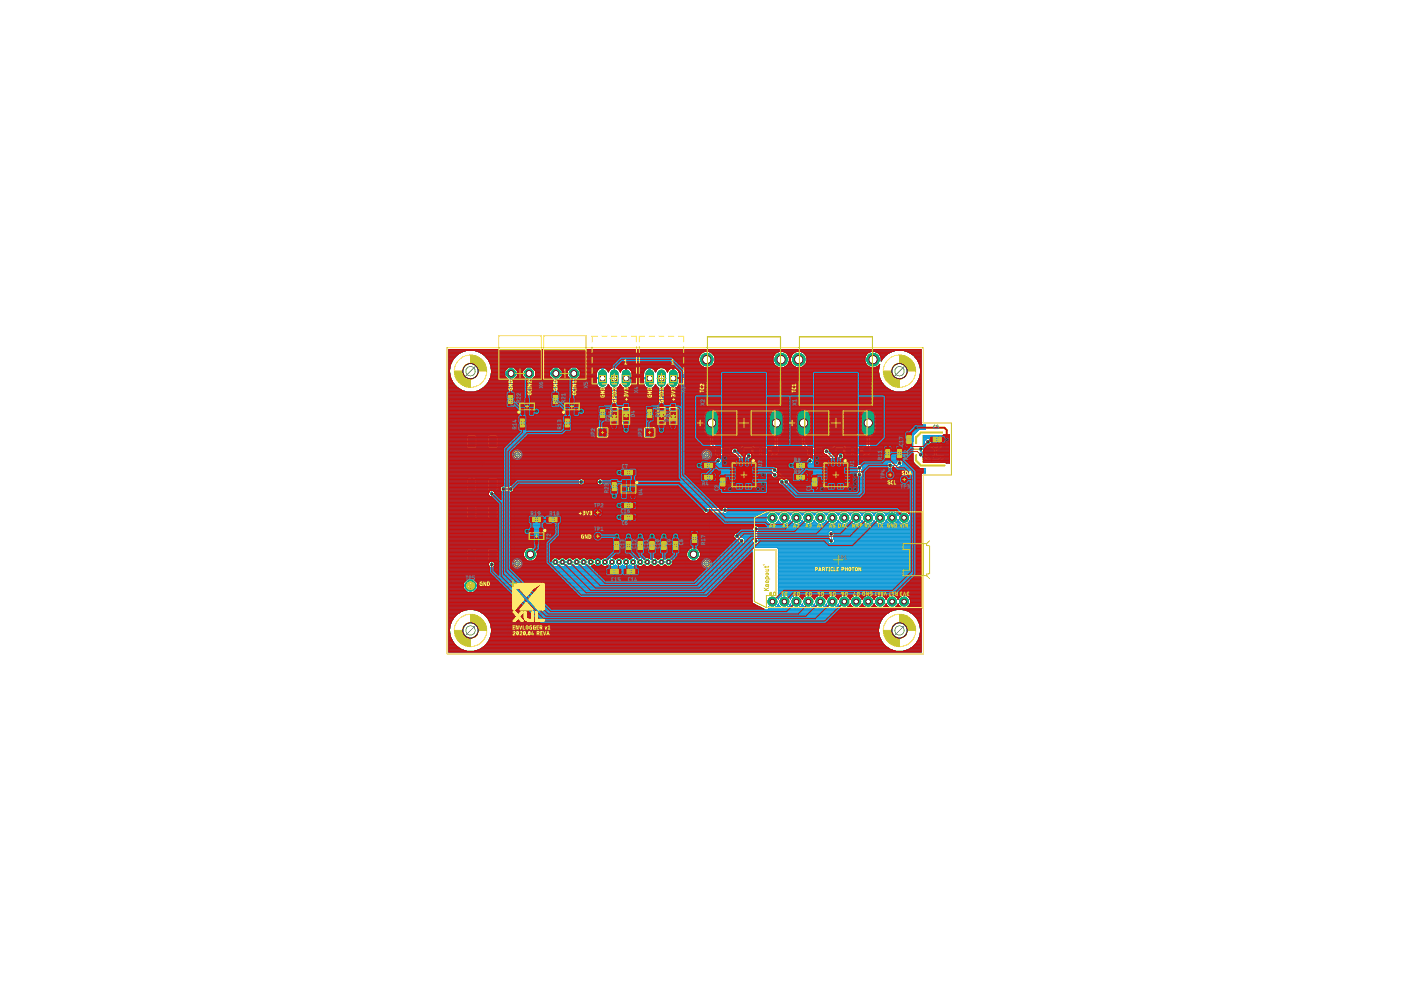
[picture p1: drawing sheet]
<svg xmlns="http://www.w3.org/2000/svg" width="297mm" height="210mm" viewBox="0 0 297 210" stroke-linecap="round" stroke-linejoin="round" font-family="sans-serif">
<g fill="none" stroke="#afd134" stroke-width=".21">
<path d="M101.6 98.2h1.3M102.3 97.5v1.3M152.9 95.7h.7M153.2 95.4v.6M157.4 95.7h.7M157.7 95.4v.6M160.9 95.7h.7M161.2 95.4v.6M163.9 96.2h.7M164.2 95.9v.6M172.4 95.7h.7M172.7 95.4v.6"/>
<path d="M176.9 95.7h.6M177.2 95.4v.6M180.4 95.7h.7M180.7 95.4v.6M183.4 96.2h.6M183.7 95.9v.6M198.3 95.7h.8M198.7 95.3v.8M101.6 113.2h1.3M102.3 112.5v1.3M140.7 119.2h2M141.8 118.2v2"/>
<path d="M114.5 123.7h1.5M115.3 122.9v1.5"/>
</g>
<g fill="none" stroke="#ffcd07" stroke-width=".21">
<path d="M197.2 96.5v.7h.7M197.9 94.2h-.7v.7M199.5 94.2h.7v.7M200.2 96.5v.7h-.7M114.2 119v1.1h-5.1v-24.3h41.3v24.3h-5.1v-1.1M107.4 133.4h.4M107.6 134.6l.2-.7 .3 .7M107.6 134.5h.4M107.8 132.8l-.2-.1v.7M108.1 132.9l.2 .5 .1-.5M108.3 133.9l.2 .7 .3-.7M108.7 128.5h1.9"/>
<path d="M108.7 128.2h2.1M108.7 124.8h1.2M108.7 127.1h3M108.7 127h3.1M108.7 126.9l3.1 .1M108.7 126.9h3M108.7 126.8l3 .1M108.7 126.8h2.9M108.7 126.7h2.9M108.7 126.7h2.8M108.7 126.6h2.8M108.7 126.5h2.7"/>
<path d="M108.7 126.4l2.7 .1M108.7 126.4h2.6M108.7 126.3l2.6 .1M108.7 126.3h2.5M108.7 126.2l2.5 .1M108.7 126.2h2.4M108.7 126.1l2.4 .1M108.7 126.1h2.3M108.7 126l2.3 .1M108.7 126h2.3M108.7 125.9l2.2 .1M108.7 125.9h2.1"/>
<path d="M108.7 125.8l2.1 .1M108.7 125.8h2.1M108.7 125.7l2 .1M108.7 125.7h2M108.7 125.6h1.9M108.7 125.5h1.9M108.7 125.5h1.8M108.7 125.4h1.7M108.7 125.3l1.7 .1M108.7 125.3h1.7M108.7 125.2h1.6M108.7 125.1l1.5 .1"/>
<path d="M108.7 125.1h1.5M108.7 125l1.4 .1M108.7 125h1.4M108.7 124.9h1.3M108.7 124.7h1.2M108.7 124.7h1.1M108.7 124.6h1.1M108.7 124.5l1 .1M108.7 124.5h1M108.7 124.4l.9 .1M108.7 124.4h.9M108.7 124.3l.8 .1"/>
<path d="M108.7 124.3h.8M108.7 124.2l.8 .1M108.7 124.2h.7M108.7 124.1l.7 .1M108.7 124.1h.6M108.7 124h.6M108.7 123.9h.5M108.7 123.9v5.2M108.7 123.9v.1M108.7 123.9h.4M108.7 123.9h.1M108.7 131.5h1.8"/>
<path d="M108.7 131.4h1.8M108.7 131.3h1.8M108.7 123.8h.4M108.7 123.8v.1M108.8 129.2h1.2M108.8 123.8h.2M108.8 123.8h-.1M108.8 123.8h.1M108.8 123.7v.1M108.8 129.2l1.1 .1M108.8 123.7h.1M108.9 123.7h.1"/>
<path d="M108.9 129.3h.1M108.9 123.7l.6 .6M109 123.7h-.2M109 133.9h.4v.7h-.4M109.1 134.2h.3M109.2 124h-.5M109.3 133.1l-.2 .3M109.3 123.7l5.8 .1M109.5 123.8h5.7M109.5 124.3l.2 .2M109.5 133.1h-.3v-.4h.3v.7M109.5 123.8h5.7v5.4"/>
<path d="M109.6 123.9h5.6M109.7 124.5l.2 .2M109.7 124h5.6M109.8 124h5.5M109.8 132.7h.4v.7h-.4M109.9 124.1h5.4M109.9 124.7l.1 .2M109.9 134.3l-.2 .3M109.9 133h.3M110 124.1h5.3M110 124.9l.2 .3M110.1 129.1h-1.4l1.3 .1"/>
<path d="M110.1 124.2h5.2M110.1 134.3h-.3l-.1-.3 .4-.1v.7M110.1 129.1h-1.4M110.1 131.3v-1.6h.4v1.9M110.1 131.2h.4M110.1 131.1h.4M110.1 131h.4M110.1 130.9h.4M110.1 130.8h.4M110.1 130.7h.4M110.1 130.6h.4M110.1 130.5h.4"/>
<path d="M110.1 130.4h.4M110.1 130.3h.4M110.1 130.2h.4M110.1 130.1h.4M110.1 130h.4M110.1 129.9h.4M110.1 129.8h.4M110.2 129l-1.5 .1M110.2 128.9l-1.5 .1M110.2 125.2l.2 .2M110.2 124.3h5.1M110.3 128.9h-1.6"/>
<path d="M110.3 128.8l-1.6 .1M110.3 124.3h5M110.3 128.8h-1.6M110.3 131.7h.1M110.4 128.7l-.5 .6h-1l-.2-.2M110.4 128.7l-1.7 .1M110.4 125.4l.2 .2M110.4 131.7h.1M110.4 124.4h4.9M110.4 128.7h-1.7M110.4 124.4l.2 .1M110.5 128.6l-1.8 .1"/>
<path d="M110.5 124.4h4.8M110.5 131.6h-1.8M110.5 131.6l-.1 .1M110.5 131.6h-.1M110.5 131.6h.1M110.5 128.6l-.1 .1M110.5 131.3h-1.8v.4h1.7M110.5 132.7l.4 .1-.1 .6h-.3v-.4h.1M110.5 128.6h-1.8M110.6 124.5l.4 .3M110.6 124.5h4.7M110.6 125.6l.3 .4"/>
<path d="M110.6 128.5h-1.9M110.7 128.4h-2M110.7 128.3h-2M110.7 124.6h4.6M110.7 128.3l-.2 .3M110.8 128.2l-2.1 .1M110.8 124.7h4.5M110.9 128.2l-.2 .1M110.9 128.1l-2.2 .1M110.9 124.7h4.4M110.9 131.3h1.8M110.9 131.2h.4"/>
<path d="M110.9 131.1h.4M110.9 131h.4M110.9 130.9h.4M110.9 130.8h.4M110.9 130.7h.4M110.9 130.6h.4M110.9 130.5h.4M110.9 130.4h.4M110.9 130.3h.4M110.9 130.2h.4M110.9 130.1h.4M110.9 130h.4"/>
<path d="M110.9 129.9h.4M110.9 129.8h.4M110.9 128.1h-2.2M110.9 126l.2 .2M111 134.3v.3M111 128l-2.3 .1M111 124.8h4.3M111 124.8l.4 .5M111 128l-.1 .2M111 128h-2.3M111 129.3h2.8M111 124.8h2.7"/>
<path d="M111.1 129.2h2.6M111.1 127.9l-2.4 .1M111.1 124.9h2.6M111.1 133.9l.2 .6h-.5M111.1 127.9h-2.4M111.1 127.9l-.1 .1M111.1 126.2l.2 .2M111.2 129.1h2.4M111.2 127.8l-2.5 .1M111.2 125h2.4M111.2 127.8h-2.5M111.2 127.8l-.1 .1"/>
<path d="M111.3 131.3v-1.6h-.4l.1 1.9h1.3M111.3 129h2.2M111.3 127.7l-2.6 .1M111.3 132.7l.4 .1-.1 .6h-.3v-.4h.1M111.3 127.7h-2.6M111.3 126.4l.2 .2M111.3 125.1h2.2M111.3 127.6l-2.6 .1M111.4 128.9l-.3 .3M111.4 128.9h2.1M111.4 125.2h2.1M111.4 127.6h-2.7"/>
<path d="M111.4 128.9h2M111.4 125.2h2M111.4 128.8h2M111.4 125.3l.4 .4M111.4 127.5l-2.7 .1M111.4 125.3h1.9M111.5 128.8h1.8M111.5 127.5h-2.8M111.5 126.6l.3 .4M111.5 127.5l-.3 .3M111.5 125.3h1.8M111.5 128.7h1.8"/>
<path d="M111.5 127.4h-2.8M111.5 125.4h1.8M111.5 128.7l-.1 .2M111.6 127.4h-2.9M111.6 128.7h1.6M111.6 125.5h1.6M111.6 128.6h1.6M111.6 127.3h-2.9M111.6 134l.4 .5M111.7 127.3h-3M111.7 128.5h1.4M111.7 125.6h1.4"/>
<path d="M111.7 133.9a.34 .34 0 0 1 .3 .4 .34 .34 0 0 1-.3 .3zM111.7 127.2h-3M111.7 127.2l-.2 .3M111.8 128.4h1.2M111.8 125.7l.6 .7 .1-.1M111.8 128.4l-.3 .3M111.8 127.1h-3.1M111.8 125.7h1.2M111.8 127l-3.1 .1M111.8 127l-.1 .2M111.9 128.3h1M111.9 125.8h1"/>
<path d="M111.9 131.3h.1M112 128.2h.9M112 125.9h.8M112 128.2l-.2 .2M112 128.2h.8M112 128.1h.8M112 126h.8M112.1 131.3h-.1M112.1 132.8h.3v.5l-.1 .1-.2-.1zM112.1 128.1h.6M112.1 126h.6M112.1 131.7h-.1"/>
<path d="M112.1 131.3h.1M112.1 128l-.1 .2M112.1 128h.6M112.1 126.1h.6M112.2 128h.4M112.2 127.9h.4M112.2 126.2h.4M112.3 127.9h.2M112.3 126.2h.2M112.3 134.6h.1M112.3 127.8h.2M112.3 126.3h.2"/>
<path d="M112.3 131.2h.5M112.4 127.8h.1M112.4 126.3h.1M112.4 131.6h-1.5l.2 .1M112.4 131.1l-.2 .2M112.4 131.1h.1M112.5 131h.3M112.5 127.8l-.1-.1-.3 .3M112.5 127.8l.1 .1M112.5 131.5h.1M112.5 131l-.1 .1M112.5 130.8v.2"/>
<path d="M112.5 130.8v-1.1h.4v1.2M112.5 131.5h-1.6M112.5 130.8h.4M112.5 130.7h.4M112.5 130.6h.4M112.5 130.5h.4M112.5 130.4h.4M112.5 130.3h.4M112.5 130.2h.4M112.5 130.1h.4M112.5 130h.4M112.5 129.9h.4"/>
<path d="M112.5 129.8h.4M112.5 131.4l-.3 .3h-1.2M112.5 131.4l-1.6 .1M112.6 127.9l.1 .1M112.6 131.4h-.1M112.6 131.4h.1M112.6 126.1l-.4 .1M112.6 131.4h-1.7M112.6 134l.4 .5M112.7 128l.3 .4M112.7 126.1l-.2 .2M112.7 131.3l-.1 .1"/>
<path d="M112.7 131.3h.1M112.7 133.9a.34 .34 0 0 1 .3 .4 .34 .34 0 0 1-.3 .3l-.1-.3zM112.7 131.2l-.5 .1M112.8 131.1h-.4M112.8 131.1l-.1 .2M112.8 131v.1M112.8 125.9l-.1 .2M112.8 131h.1M112.9 130.9h-.4h.4M112.9 130.9l-.1 .1M112.9 125.8h-1M112.9 125.8l-.1 .1"/>
<path d="M113 127.1l.5 .5M113 127h2.3M113 127.1h2.3M113 128.4l.3 .3M113 125.7h-1.2M113.1 127.1h2.2M113.1 127h2.2M113.1 132.7v.7h-.4M113.1 127.2h2.2M113.1 125.6l-.2 .2M113.1 126.9h2.2M113.1 129.8h.5"/>
<path d="M113.1 127.3h2.2M113.1 129.8l.6 .1M113.2 127.3h2.1M113.2 126.8h2.1M113.2 125.5l-.1 .1M113.2 129.9h.5M113.2 127.4h2.1M113.2 126.7h2.1M113.2 129.9l.5 .1M113.3 128.7l.5 .6h-2.8l.1-.1M113.3 127.4h2M113.3 126.7h2"/>
<path d="M113.3 130h.5M113.3 127.5h2M113.3 126.6h2M113.3 130l.6 .1M113.4 132.7l.2 .7 .3-.7M113.4 125.3l-.2 .2M113.4 130.1h.5M113.4 127.6h1.9M113.4 126.5h1.9M113.4 130.2h.5M113.4 131.3h.5M113.5 126.5l-.5 .6"/>
<path d="M113.5 125.2l-.1 .1M113.5 127.6l.2 .3M113.5 126.5h1.8M113.5 130.2h.5M113.5 127.7h1.8M113.5 126.4h1.8M113.5 130.3h.5M113.5 125.1h-2.2M113.5 129.7l.6 .7 .6-.7M113.6 130.3h.5M113.6 127.8h1.7M113.6 129.8l-.5-.1 .8 1-.8 1h.5l.5-.7 .6 .7"/>
<path d="M113.6 126.3h1.7M113.6 130.4h1.1M113.6 131.6h-.5M113.6 131h1M113.7 124.9h-2.6M113.7 131.6h-.5M113.7 130.4h.9M113.7 127.9h1.6M113.7 127.9l.1 .2M113.7 126.2h1.6M113.7 130.5h.9M113.7 124.9l-.2 .3"/>
<path d="M113.7 131.5h-.5M113.7 130.9h.9M113.7 130.9h.8M113.7 134a.2 .2 0 0 0-.2-.1 .2 .2 0 0 0-.1 .3l.3 .4h-.4M113.7 131.4l-.5 .1M113.7 130.5h.8M113.8 128h1.5M113.8 126.1h1.5M113.8 131.4h-.5M113.8 130.8h.7M113.8 124.8l-.1 .1M113.8 128.1l.3 .2"/>
<path d="M113.8 131.3l-.5 .1M113.8 130.8h.6M113.8 130.6h.6M113.9 128.1h1.4M113.9 126h1.4M113.9 130.7h.5M113.9 131.3h-.5M114 128.2h1.3M114 125.9h1.3M114 131.2h-.5M114 131.1h-.5M114 128.3h1.3"/>
<path d="M114 125.8h1.3M114.1 128.3l.1 .2M114.1 131.1h-.5M114.1 128.4h1.2M114.1 125.8h1.2M114.1 134l.3 .5M114.1 131h-.5M114.1 125.7h1.2M114.2 132.7v.7l.4-.7v.7M114.2 128.5h1.1M114.2 128.5l.1 .1M114.2 125.6h1.1"/>
<path d="M114.2 131h.5M114.2 133.9a.34 .34 0 0 1 .3 .4 .34 .34 0 0 1-.3 .3l-.1-.3zM114.2 131.1h.5M114.2 130.3h.5M114.3 128.6h1M114.3 125.5h1M114.3 131.1h.5M114.3 128.6l.3 .3M114.3 131.2h.5M114.3 128.7h1M114.3 131.2l.6 .1M114.4 125.4h.9"/>
<path d="M114.4 130.7l.8 1h-.5M114.4 131.3h.5M114.4 128.7h.9M114.4 128.8h.9M114.4 125.3l-.9 1.2M114.4 125.3h.9M114.5 131.4h.5M114.5 130.6h-.7M114.5 128.8h.8M114.5 125.3h.8M114.5 130h.5M114.5 128.9h.8"/>
<path d="M114.5 125.2h.8M114.5 131.4l.5 .1M114.6 125.2l-.2 .1M114.6 128.9l.3 .4M114.6 131.5h.5M114.6 128.9h.7M114.6 125.2h.7M114.6 129l.7 .1M114.6 125.1h.7M114.6 131.6h.5M114.7 131.6h.5M114.7 129.1h.6"/>
<path d="M114.7 125.1h.6M114.7 129.8l.5-.1-.8 1M114.7 129.1h.5M114.7 125h.6M114.8 129.2h.4M114.8 124.9h.5M114.8 130.3h-.5M114.8 130.2h-.5M114.9 130.2h-.6M114.9 124.8h.4M114.9 132.7h.3v.7h-.3M114.9 129.3h.1"/>
<path d="M114.9 130.1h-.5M114.9 124.8l-.3 .4M115 123.7l.3 .2M115 130l-.6 .1M115 133h.2M115 129.3h.1M115 129.9l-.5 .1M115.1 123.7h-5.8l1.1 .7M115.1 129.3h.1M115.1 129.9h-.5M115.1 129.3h-.2M115.1 123.7v.1"/>
<path d="M115.1 129.2l-.1 .1M115.1 129.8l-.5 .1M115.1 129.2h.1M115.2 129.8h-.5M115.2 129.2h.1M115.2 134a.2 .2 0 0 0-.3-.1 .2 .2 0 0 0 0 .3l.3 .4h-.4M115.2 123.9l.1 .1M115.2 129.1h.1M115.2 129.1v.1M115.3 129.1h-.1"/>
</g>
<g fill="#ffcd07" stroke="#ffcd07" stroke-width=".21">
<path d="M197.4 96.2h.2v.2h-.2l.1-.1z" fill-rule="evenodd"/>
<path d="M197.4 97.5h.2v.1h-.2l.1-.1z" fill-rule="evenodd"/>
</g>
<g fill="#0696d7" stroke="#0696d7" stroke-width=".21">
<path d="M158 95.2h1.1v1h-1.1z"/>
<path d="M156.3 95.2h1.1v1h-1.1z"/>
<path d="M177.5 95.2h1.1v1h-1.1z"/>
<path d="M175.8 95.2h1.1v1h-1.1z"/>
<path d="M151.9 95.1h1v1.1h-1z"/>
<path d="M153.6 95.1h1v1.1h-1z"/>
<path d="M183.2 96.5h1.1v1h-1.1z"/>
<path d="M183.2 94.8h1.1v1h-1.1z"/>
<path d="M161.6 95.1h1v1.1h-1z"/>
<path d="M159.9 95.1h1v1.1h-1z"/>
<path d="M163.7 96.5h1.1v1h-1.1z"/>
<path d="M163.7 94.8h1.1v1h-1.1z"/>
<path d="M171.4 95.1h1v1.1h-1z"/>
<path d="M173.1 95.1h1v1.1h-1z"/>
<path d="M181.1 95.1h1v1.1h-1z"/>
<path d="M179.4 95.1h1v1.1h-1z"/>
<path d="M103.8 101.7h1.4v2.1h-1.4z"/>
<path d="M103.8 92.6h1.4v2.1h-1.4z"/>
<path d="M99.3 92.6h1.4v2.1h-1.4z"/>
<path d="M99.3 101.7h1.4v2.1h-1.4z"/>
<path d="M103.8 116.7h1.4v2.1h-1.4z"/>
<path d="M103.8 107.6h1.4v2.1h-1.4z"/>
<path d="M99.3 107.6h1.4v2.1h-1.4z"/>
<path d="M99.3 116.7h1.4v2.1h-1.4z"/>
<path d="M197.3 94.3h.4v.4h-.4z"/>
<path d="M198.1 94.3h.4v.4h-.4z"/>
<path d="M198.9 94.3h.4v.4h-.4z"/>
<path d="M199.7 94.3h.4v.4h-.4z"/>
<path d="M199.7 96.7h.4v.4h-.4z"/>
<path d="M198.9 96.7h.4v.4h-.4z"/>
<path d="M198.1 96.7h.4v.4h-.4z"/>
<path d="M197.3 96.7h.4v.4h-.4z"/>
</g>
<g fill="none" stroke="#0696d7" stroke-width=".21">
<path d="M95.2 79.3h.2M95.2 77.8h.2M95.2 78h.2M95.2 74.3h100.1M95.2 80h.3M95.2 79.8h.3M95.2 79.7h.2M95.2 79.5h.2M95.2 79.1h.2M95.2 79h.1M95.2 78.8h.1M95.2 78.6h.1"/>
<path d="M95.2 78.5h.1M95.2 78.3h.2M95.2 78.1h.2M95.2 77.6h.2M95.2 77.4h.3M95.2 77.3h.3M95.2 77.1h.4M95.2 77h.5M95.2 76.8h.6M95.2 76.6h.6M95.2 76.5h.7M95.2 76.3h.8"/>
<path d="M95.2 76.1h.9M95.2 75.9h1.1M95.2 75.8h1.2M95.2 75.6h1.4M95.2 75.4h1.5M95.2 75.3h1.7M95.2 75.1h2M95.2 74.9h2.2M95.2 74.8h2.5M95.2 74.6h2.8M95.2 74.4h3.4M95.3 78.7h.1"/>
<path d="M95.3 78.7l.2 1.2M95.5 77.4h.1M95.5 77.4l-.2 1.3M95.5 79.9v.1M95.5 79.9l.5 1.2M96 76.3h.1M96 76.3l-.5 1.1M96.8 75.3h.1M96.8 75.3l-.8 1M97.9 74.6v.1M97.9 74.6l-1.1 .7M99.1 74.3l-1.2 .3"/>
<path d="M100.4 74.3l1.2 .3M100.9 74.4h88.6M101.5 74.6h47.8M101.6 74.6l1.1 .7M101.6 74.6v.1M101.8 74.8h47.1M102.1 74.9h46.6M102.3 75.1h46.2M102.6 75.3h45.8M102.7 75.3l.8 1M102.7 75.3h.1M102.8 75.4h45.5"/>
<path d="M102.9 75.6h45.4M103.1 75.8h45.1M103.2 75.9h44.9M103.4 76.1h44.7M103.5 76.3l.6 1.1M103.5 76.3h.1M103.5 76.3h44.6M103.6 76.5h44.5M103.7 76.6h44.4M103.8 76.8h44.4M103.8 77h44.5M103.9 77.1h44.5"/>
<path d="M104 77.3h44.5M104 80h3.3M104.1 77.4h.1M104.1 77.4l.1 1.3M104.1 77.4h44.5M104.1 79.8h3M104.1 77.6h44.7M104.1 77.8h45M104.1 79.7h2.9M104.1 78h3.6M104.1 79.5h2.9M104.1 79.3h6.7"/>
<path d="M104.1 78.1h3.5M104.2 79.1h4M104.2 78.3h3.2M104.2 79h2.8M104.2 78.8h2.8M104.2 78.5h3M104.2 78.7l-.1 1.2-.6 1.2M104.2 78.7h.1M104.2 78.6h2.9M108.2 78h.3M108.2 80h.3M108.2 79.8h.3"/>
<path d="M108.2 79.7h.3M108.2 79.5h.3M108.2 79h.3M108.2 78.8h.3M108.2 78.6h.3M108.2 78.5h.3M108.2 78.3h.3M108.2 78.1h.3M108.5 79.1h2.3M109 78h2.5M109.1 78.1h2.2M109.3 78.3h1.8"/>
<path d="M109.4 80h1.6M109.5 78.5h1.5M109.6 79.8h1.2M109.6 78.6h1.2M109.7 78.7v.4h-2.7v-.4l.8-.8h.4v2.6h-.4l-.8-.8v-.4M109.7 78.7l-.8-.8h-.4v2.6h.4l.8-.8v-.4M109.7 79.7h1.1M109.7 79.5h1.1M109.7 79h1.1M109.7 78.8h1.1M110.8 78.6v1.2l.8 .8h1.1l.8-.8v-1.2M111.6 77.8l-.8 .8"/>
<path d="M112.7 77.8l.8 .8M112.8 78h4.4M113 78.1h4.1M113.2 78.3h3.7M113.3 80h3.5M113.3 78.5h3.4M113.5 79.8h3.1M113.5 79.3h6.8M113.5 79.7h3M113.5 79.5h3M113.5 79.1h4.3M113.5 79h3"/>
<path d="M113.5 78.8h3M113.5 78.6h3.1M116.5 78.7l.8-.8h.5v2.6h-.5l-.8-.8v-.4M116.5 78.7v.4h2.6v-.4l-.7-.8h-.5v2.6h.5l.7-.8v-.4M117.8 78h.1M117.8 80h.1M117.8 79.8h.1M117.8 79.7h.1M117.8 79.5h.1M117.8 79h.1M117.8 78.8h.1M117.8 78.6h.1"/>
<path d="M117.8 78.5h.1M117.8 78.3h.1M117.8 78.1h.1M117.9 79.1h2.4M118.5 78h2.5M118.6 78.1h2.2M118.8 78.3h1.8M118.9 80h1.6M119 78.5h1.5M119.1 79.8h1.3M119.1 78.6h1.2M119.1 79.7h1.2"/>
<path d="M119.1 79.5h1.2M119.1 79h1.2M119.1 78.8h1.2M120.3 78.6v1.2l.8 .8h1.1l.8-.8v-1.2M121.1 77.8l-.8 .8M122.2 77.8l.8 .8M122.3 78h64.1M122.5 78.1h4.7M122.7 78.3h4.2M122.8 80h3.7M122.9 78.5h3.9M123 79.8h3.5"/>
<path d="M123 79.3h3.5M123 79.7h3.5M123 79.5h3.5M123 79.1h3.5M123 79h3.5M123 78.8h3.6M123 78.6h3.7M126.8 78.4l.9-.4v4.4l-.3-.1M126.8 78.4l-.3 .6M127.7 79.3h.1M127.7 80h.1M127.7 79.8h.1"/>
<path d="M127.7 79.7h.1M127.7 79.5h.1M127.7 79.1h.1M127.7 79h.1M127.7 78.8h.1M127.7 78.6h.1M127.7 78.5h.1M127.7 78.3h.1M127.7 78.1h.1M128.3 78.1h1.3M128.5 78.3h.9M128.7 78.5h.5"/>
<path d="M128.8 78.6h.3M128.9 78.8h.1M130 78l-.5 .2-.5 .7-.6-.7-.6-.2v2.1h-1.3v-1.1M130.5 78l.5 .2 .5 .6 .5-.6 .5-.2M130.9 78.1h1.2M131.1 78.3h.8M131.3 78.5h.4M131.4 78.6h.2M131.5 78.8h.1M133 78l.9 .5 .2 .5v2.4a1.34 1.34 0 0 1-1.1 1 1.34 1.34 0 0 1-1.4-.5M133.4 78.1h3.8M133.6 78.3h3.3"/>
<path d="M133.8 78.5h3M133.9 78.6h2.8M134 78.8h2.6M134 79h2.5M134.1 79.3h2.4M134.1 80h2.4M134.1 79.8h2.4M134.1 79.7h2.4M134.1 79.5h2.4M134.1 79.1h2.4M136.5 79l.6-.8 .5-.2v4.4a1.27 1.27 0 0 1-1.1-1.2v-.9M137.6 79.3h.2"/>
<path d="M137.6 80h.2M137.6 79.8h.2M137.6 79.7h.2M137.6 79.5h.2M137.6 79.1h.2M137.6 79h.2M137.6 78.8h.2M137.6 78.6h.2M137.6 78.5h.2M137.6 78.3h.2M137.6 78.1h.2M138.3 78.1h1.3"/>
<path d="M138.6 78.3h.8M138.7 78.4l-.9-.4v2.1h-1.3v-1.1M138.7 78.5h.5M138.8 78.6h.3M138.9 78.8h.1M140 78l-.5 .2-.5 .7-.3-.5M140.5 78l.5 .2 .5 .6 .5-.6 .5-.2M140.9 78.1h1.2M141.1 78.3h.8M141.3 78.5h.4M141.4 78.6h.2M141.5 78.8h.1"/>
<path d="M143 78l.9 .5 .2 .5v2.4l-.2 .5M143.4 78.1h42.9M143.6 78.3h42.7M143.8 78.5h42.5M143.9 78.6h42.4M144 78.8h42.3M144 79h42.3M144.1 79.3h42.3M144.1 79.8h42.3M144.1 79.7h42.3M144.1 79.5h42.3M144.1 79.1h42.2"/>
<path d="M148.9 74.8l.6-.3h.7l.7 .3M148.9 74.8a1.77 1.77 0 0 0-.8 1.8 1.77 1.77 0 0 0 1.4 1.4M150.5 74.6h14.5M150.6 77.8h14.2M150.9 74.8l.4 .4M150.9 74.8h13.7M150.9 77.6h13.6M151 74.9h13.4M151.1 77.4h13.3M151.2 75.1h13.1M151.3 77.3h12.9M151.3 75.2a1.79 1.79 0 0 1-1.1 2.8"/>
<path d="M151.3 75.3h12.8M151.4 77.1h12.7M151.4 75.4h12.7M151.4 77h12.6M151.5 75.6h12.5M151.5 76.8h12.5M151.6 75.8h12.3M151.6 76.6h12.3M151.6 76.5h12.3M151.6 76.3h12.3M151.6 76.1h12.3M151.6 75.9h12.3"/>
<path d="M164.1 75.2a1.79 1.79 0 0 0 1.2 2.8M164.6 74.8l.7-.3h.6l.7 .3M164.6 74.8l-.5 .4M166.2 74.6h2.6M166.4 77.8h2.2M166.6 74.8l.5 .4M166.6 74.8h1.8M166.7 77.6h1.6M166.8 74.9h1.4M166.8 77.4h1.3M166.9 75.1h1.1M167 77.3h1"/>
<path d="M167.1 75.2a1.79 1.79 0 0 1-1.2 2.8M167.1 75.3h.8M167.1 77.1h.8M167.2 75.4h.6M167.2 77h.6M167.2 75.6h.5M167.3 76.8h.4M167.3 75.8h.4M167.3 76.6h.3M167.3 76.5h.3M167.3 76.3h.3M167.3 76.1h.3"/>
<path d="M167.3 75.9h.3M169.9 74.6h14.6M170.1 77.8h14.2M170.3 74.8a1.77 1.77 0 0 0-2.6 .8 1.77 1.77 0 0 0 1.3 2.4M170.3 74.8l.5 .4M170.3 74.8h13.8M170.4 77.6h13.6M170.5 74.9h13.4M170.6 77.4h13.3M170.7 75.1h13.1M170.8 77.3h12.9M170.8 75.2a1.79 1.79 0 0 1-1.1 2.8"/>
<path d="M170.8 75.3h12.8M170.9 77.1h12.7M170.9 75.4h12.7M170.9 77h12.6M171 75.6h12.5M171 76.8h12.5M171 75.8h12.4M171.1 76.6h12.3M171.1 76.5h12.3M171.1 76.3h12.3M171.1 76.1h12.3M171.1 75.9h12.3"/>
<path d="M183.6 75.2a1.79 1.79 0 0 0 1.1 2.8M184.1 74.8l.6-.3h.7l.7 .3M184.1 74.8l-.5 .4M185.7 74.6h3.3M185.9 77.8h.5M186.1 74.8l.5 .4M186.1 74.8h2.6M186.2 77.6h.2M186.2 78.7h.1M186.2 78.7l.2 1.2M186.3 74.9h2.1M186.3 77.4h.1"/>
<path d="M186.4 75.1h1.7M186.4 77.4h.1M186.4 77.4l-.2 1.3M186.4 79.9l-42.3 .1M186.4 79.9l.6 1.2M186.5 77.3l-.4 .4-.7 .3M186.5 77.3l-.1 .1M186.5 77.3h.1M186.6 75.2l.2 .7v.7l.2-.3M186.6 75.3h1.3M186.6 75.4h1.1M186.7 75.6h.8"/>
<path d="M186.8 75.8h.6M186.8 76.5h.1M186.8 76.3h.2M186.8 76.1h.3M186.8 75.9h.5M187 76.3h.1M187.8 75.3h.1M187.8 75.3l-.8 1M188.9 74.6v.1M188.9 74.6l-1.1 .7M190.1 74.3l-1.2 .3M191.4 74.3l1.2 .3"/>
<path d="M191.9 74.4h3.4M192.5 74.6h2.8M192.6 74.6l1.1 .7M192.6 74.6v.1M192.8 74.8h2.5M193 74.9h2.3M193.3 75.1h2M193.6 75.3h1.7M193.7 75.3l.8 1M193.7 75.3h.1M193.8 75.4h1.5M193.9 75.6h1.4"/>
<path d="M194 75.8h1.3M194.2 75.9h1.1M194.3 76.1h1M194.5 76.3l.5 1.1M194.5 76.3h.1M194.5 76.3h.8M194.6 76.5h.7M194.6 76.6h.7M194.7 76.8h.6M194.8 77h.5M194.9 77.1h.4M194.9 77.3h.4"/>
<path d="M195 79.9l-.5 1.2M195 79.9l.3 .1M195 77.4l.2 1.3M195 77.4h.3M195 79.8h.3M195 77.6h.3M195.1 77.8h.2M195.1 79.7h.2M195.1 79.5h.2M195.1 79.3h.2M195.1 78h.2M195.1 78.1h.2"/>
<path d="M195.1 79.1h.2M195.1 78.3h.2M195.2 79h.1M195.2 78.5h.1M195.2 78.8h.1M195.2 78.6h.1M195.2 78.7l-.2 1.2M195.2 78.7h.1M95.2 91.1h53.9M95.2 99.3h68.4M95.2 98.5h92.9M95.2 80.3h.4"/>
<path d="M95.2 96.6h13.6M95.2 97h13.7M95.2 97.1h13.9M95.2 94.8h3.7M95.2 95.4h56.2M95.2 95h3.8M95.2 98h56.4M95.2 97.5h56.4M95.2 100h68.4M95.2 99.8h68.3M95.2 99.7h68.3M95.2 99.5h68.4"/>
<path d="M95.2 99.1h68.6M95.2 99h86.4M95.2 98.8h86.4M95.2 98.6h86.6M95.2 98.3h56.7M95.2 98.1h56.5M95.2 97.8h56.4M95.2 97.6h56.4M95.2 97.3h56.5M95.2 96.8h13.6M95.2 96.5h13.6M95.2 96.3h13.6"/>
<path d="M95.2 96.1h13.6M95.2 95.9h13.7M95.2 95.8h13.8M95.2 95.6h14M95.2 95.3h56.1M95.2 95.1h55.9M95.2 94.6h3.7M95.2 94.4h3.7M95.2 94.3h3.7M95.2 94.1h3.7M95.2 93.9h3.7M95.2 93.8h3.7"/>
<path d="M95.2 93.6h3.7M95.2 93.4h3.7M95.2 93.3h3.7M95.2 93.1h3.7M95.2 92.9h3.7M95.2 92.8h3.7M95.2 92.6h3.7M95.2 92.4h3.7M95.2 92.2h3.9M95.2 92.1h54.3M95.2 91.9h54.2M95.2 91.8h54.1"/>
<path d="M95.2 91.6h54M95.2 91.4h54M95.2 91.2h53.9M95.2 90.9h53.9M95.2 90.7h53.9M95.2 90.6h53.9M95.2 90.4h53.9M95.2 90.2h53.9M95.2 90.1h53.9M95.2 89.9h53.9M95.2 89.7h53.9M95.2 89.6h53.9"/>
<path d="M95.2 89.4h53.9M95.2 89.2h53.9M95.2 89.1h53.9M95.2 88.9h53.9M95.2 88.7h53.9M95.2 88.6h53.9M95.2 88.4h53.9M95.2 88.2h53.9M95.2 88.1h53.9M95.2 87.9h54M95.2 87.7h54.1M95.2 87.5h54.1"/>
<path d="M95.2 87.4h54.2M95.2 87.2h54.4M95.2 87h54.5M95.2 86.9h54.7M95.2 86.7h55.1M95.2 86.5h100.1M95.2 86.4h100.1M95.2 86.2h100.1M95.2 86h100.1M95.2 85.9h100.1M95.2 85.7h100.1M95.2 85.5h100.1"/>
<path d="M95.2 85.4h100.1M95.2 85.2h100.1M95.2 85h100.1M95.2 84.9h100.1M95.2 84.7h100.1M95.2 84.5h100.1M95.2 84.3h100.1M95.2 84.2h100.1M95.2 84h100.1M95.2 83.8h100.1M95.2 83.7h100.1M95.2 83.5h100.1"/>
<path d="M95.2 83.3h100.1M95.2 83.2h100.1M95.2 83h3.5M95.2 82.8h3M95.2 82.7h2.6M95.2 82.5h2.3M95.2 82.3h2M95.2 82.2h1.8M95.2 82h1.6M95.2 81.8h1.4M95.2 81.7h1.3M95.2 81.5h1.1"/>
<path d="M95.2 81.3h1M95.2 81h.7M95.2 80.8h.7M95.2 80.6h.6M95.2 80.5h.5M95.2 80.1h.4M96 81.1l-.8 .1M96 81.1l.8 1M96.8 82.1h.1M96.8 82.1l1.1 .7M97.9 82.8h.1M97.9 82.8l1.2 .3h1.3l1.2-.3"/>
<path d="M98.9 92.4v2.5l.3 .2h1.7l.2-.2v-2.5M98.9 92.4l.3-.2h1.7l.2 .2M100.8 83h88.9M101 92.2h2.5M101 95h2.5M101.1 94.8h2.3M101.1 94.6h2.3M101.1 94.4h2.3M101.1 94.3h2.3M101.1 94.1h2.3M101.1 93.9h2.3M101.1 93.8h2.3"/>
<path d="M101.1 93.6h2.3M101.1 93.4h2.3M101.1 93.3h2.3M101.1 93.1h2.3M101.1 92.9h2.3M101.1 92.8h2.3M101.1 92.6h2.3M101.1 92.4h2.3M101.3 82.8h87.8M101.6 82.8h.1M101.7 82.7h87M102 82.5h86.5"/>
<path d="M102.3 82.3h25.1M102.5 82.2h24.5M102.7 82.1l-1.1 .7M102.7 82.1h.1M102.7 82h24.2M102.9 81.8h23.8M103 81.7h23.6M103.2 81.5h23.3M103.3 81.3h23.2M103.4 92.4v2.5l.2 .2h1.8l.2-.2v-2.5M103.4 92.4l.2-.2h1.8l.2 .2M103.5 81.2h23"/>
<path d="M103.5 81.1l-.8 1M103.5 81.1h.1M103.6 81h22.9M103.7 80.8h22.8M103.7 80.6h22.8M103.8 80.5h4M103.9 80.3h3.7M103.9 80.1h3.6M105.4 92.2h44.2M105.5 95h45.4M105.6 94.8h45.2M105.6 94.6h45"/>
<path d="M105.6 94.4h44.8M105.6 94.3h44.8M105.6 94.1h44.8M105.6 93.9h44.8M105.6 93.8h44.8M105.6 93.6h44.8M105.6 93.4h44.8M105.6 93.3h44.8M105.6 93.1h44.8M105.6 92.9h44.8M105.6 92.8h44.8M105.6 92.6h44.5"/>
<path d="M105.6 92.4h44.2M108.2 80.3h.3M108.2 80.5h.3M108.2 80.1h.3M108.9 80.5h2.6M109.1 80.3h2.3M109.1 95.6a.95 .95 0 0 0 0 1.6M109.1 97.2l.4 .1 .7-.1M109.2 80.1h2M109.5 95.5l-.4 .1M109.8 95.5l.4 .1M110.2 95.6a.95 .95 0 0 1 0 1.6"/>
<path d="M110.2 95.6h39.1M110.2 97.1h39.1M110.3 95.8h38.9M110.4 97h38.7M110.4 95.9h38.6M110.5 96.8h38.5M110.5 96.6h38.4M110.5 96.1h38.5M110.6 96.5h38.3M110.6 96.3h38.3M112.8 80.5h4.5M113 80.3h4.1"/>
<path d="M113.1 80.1h3.8M117.8 80.3h.1M117.8 80.5h.1M117.8 80.1h.1M118.4 80.5h2.6M118.6 80.3h2.3M118.7 80.1h2M122.3 80.5h4.2M122.4 80.3h5.4v2.1l.2-.1M122.6 80.1h5.1M126.5 80.3v.9a1.31 1.31 0 0 0 .9 1.1M127.7 82.3h.1"/>
<path d="M127.7 82.2h.1M127.7 82h.1M127.7 81.8h.1M127.7 81.7h.1M127.7 81.5h.1M127.7 81.3h.1M127.7 81.2h.1M127.7 81h.1M127.7 80.8h.1M127.7 80.6h.1M127.7 80.5h.1M128.1 82.3h1.7"/>
<path d="M128.5 82.2h.9M128.7 82h.6M128.8 81.8h.3M128.9 81.7h.2M128.9 81.5h.1M129 81.5l-.4 .6-.6 .2M129 81.5l.1 .4M129.1 81.9a1.31 1.31 0 0 0 1.3 .5 1.31 1.31 0 0 0 1.1-.9l.1 .4M130.7 82.3h1.5M131.1 82.2h.8M131.2 82h.6M131.4 81.8h.2"/>
<path d="M131.4 81.7h.2M133.2 82.3h4.2M133.6 82.2h3.4M133.7 82h3.1M133.9 81.8h2.8M133.9 81.7h2.7M134 81.5h2.5M134.1 80.3h3.7v2.1a1.22 1.22 0 0 0 1.2-.9M134.1 81.3h2.4M134.1 81.2h2.4M134.1 81h2.4M134.1 80.8h2.4"/>
<path d="M134.1 80.6h2.4M134.1 80.5h2.4M134.1 80.1h3.5M137.6 82.3h.2M137.6 82.2h.2M137.6 82h.2M137.6 81.8h.2M137.6 81.7h.2M137.6 81.5h.2M137.6 81.3h.2M137.6 81.2h.2M137.6 81h.2"/>
<path d="M137.6 80.8h.2M137.6 80.6h.2M137.6 80.5h.2M138.1 82.3h1.7M138.5 82.2h.9M138.6 82h.7M138.8 81.8h.3M138.9 81.7h.1M139 81.5a1.34 1.34 0 0 0 1 .9 1.34 1.34 0 0 0 1.4-.5M139 81.5h.1M140.7 82.3h1.6M141.1 82.2h.8"/>
<path d="M141.2 82h.6M141.4 81.9l.1-.4 .1 .4M141.4 81.8h.2M141.4 81.7h.1M141.6 81.9a1.35 1.35 0 0 0 2.3 0M143.2 82.3h45M143.6 82.2h44.3M143.7 82h44M143.9 81.8h43.7M143.9 81.7h43.6M144 81.5h43.3M144.1 80.3h42.5"/>
<path d="M144.1 81.3h43.1M144.1 81h42.8M144.1 80.8h42.7M144.1 80.6h42.7M144.1 80.5h42.6M144.1 80.1h42.4M149.3 95.6a.92 .92 0 0 0 0 1.6M149.4 87.4l-.3 .6v3.4l.3 .6 .5 .5 .5 .2v1.7l1.1 1.1v.9l.2 .2M149.7 95.5l-.4 .1M149.9 86.9l.6-.3h.7l.7 .3M149.9 86.9l-.5 .5M150 95.5l.3 .1"/>
<path d="M150.3 95.6a.92 .92 0 0 1 .3 1.3 .92 .92 0 0 1-1.3 .3M150.3 95.6h1.2M150.4 97.1h1.4M150.5 95.8h1M150.5 97h1.4M150.6 96.8h1.3M150.6 95.9h.9M150.7 96.1h.8M150.7 96.6h1.2v.5l-.2 .2M150.7 96.5h.8M150.7 96.3h.8M150.9 89.7v4.5l1.5 1.5v1.8l-.2 .2"/>
<path d="M151.4 93.9h12.7M151.4 93.8h12.7M151.4 93.6h12.7M151.4 93.4h12.7M151.4 93.3h12.7M151.4 93.1h12.7M151.4 92.9h12.7M151.4 92.8h12.7M151.4 86.7h12.6M151.5 94.1h12.6M151.6 92.6h12.2M151.7 97.3a.7 .7 0 0 0 .5 1.1 .7 .7 0 0 0 .7-.9"/>
<path d="M151.7 94.3h5.7M151.8 94.4h5.5M151.8 86.9h11.8M151.9 86.9l.5 .5M151.9 92.4h11.6M152 94.6h5.1M152 87h11.4M152.1 92.2h11.3M152.2 87.2h11.1M152.3 92.1h10.9M152.4 87.4l.2 .6v3.4l-.2 .6-.5 .5-.5 .2v1.3l.7 .7h1l.1 .2 .2-.2h1.3l.3 .3v.9l.3 .3M152.4 87.4h10.7"/>
<path d="M152.4 91.9h10.7M152.4 87.5h10.6M152.5 91.8h10.5M152.5 87.7h10.5M152.5 91.6h10.4M152.5 98.3h18.9M152.6 87.9h10.3M152.6 91.4h10.3M152.6 91.1h10.3M152.6 91.2h10.3M152.6 90.9h10.3M152.6 90.7h10.3"/>
<path d="M152.6 90.6h10.3M152.6 90.4h10.3M152.6 90.2h10.3M152.6 90.1h10.3M152.6 89.9h10.3M152.6 89.7h10.3M152.6 89.6h10.3M152.6 89.4h10.3M152.6 89.2h10.3M152.6 89.1h10.3M152.6 88.9h10.3M152.6 88.7h10.3"/>
<path d="M152.6 88.6h10.3M152.6 88.4h10.3M152.6 88.2h10.3M152.6 88.1h10.3M152.8 98.1h18.4M152.9 98h18.2M152.9 97h1.7M152.9 97.1h1.9M152.9 97.5h10.4M152.9 97.3h5.5M152.9 96.8h1.6M152.9 97.8h10.5"/>
<path d="M152.9 97.6h10.4M153.1 96.6l.1-.1 .2 .1M153.1 94.8h.3M154.1 95.7l1 1h2.6l.9-.9M155 95h1M155 95.4h.1M155 95.8h.1M155 95.6h.1M155 95.3h.2M155 95.1h.3M155.1 95.9h.1M155.1 95.8l.2 .4"/>
<path d="M155.2 95.2l-.1 .6M155.2 96.1h.1M155.3 96.2h.1M155.6 95l-.4 .2M155.8 95.7h1.1l.8-1h1.7l1 1M156.2 94.8l-.3 .2M158 97.1h.2M158.6 95.7v.1M158.6 95.8l.1 .2v.7M159.1 97.3h4.2M159.3 97.1h12M159.4 97h4.7v.9l-.6-.1"/>
<path d="M159.4 96.6h3.9M159.4 96.8h3.9M159.4 96.5h.1M159.7 94.3h4.4M159.7 96.6l-.2-.2a.76 .76 0 0 1-.4 .9 .76 .76 0 0 1-1-.3l-.2 .2h-3l-.6-.6h-1.4v.9M159.9 94.4h3.6M160 94.6h3.3M161.1 96.6l.1-.1 .2 .1M161.1 94.8h.3M162.8 94.8h.5M162.9 96.5h.4M163 96.3h.4"/>
<path d="M163 96.1h.4M163 95.9h.3M163.1 87.4a1.78 1.78 0 0 1 3 0M163.1 87.4l-.2 .6v3.4l.2 .6 .5 .5 .5 .2v1.7h-.6l-.2 .4-1.9-.1-.2 .2-.1-.2h-1l-.5-.5h-2.1l-.6 .6h-2.1M163.3 97.1l.2 .7M163.4 96.3l.1-.1-.2-.4h-.3v.6l-.2 .2M163.4 96.3l-.1 .6M163.5 99.8l.3 .4a.67 .67 0 0 0-.2 .7 .67 .67 0 0 0 .6 .5l.8 .9a.69 .69 0 0 0 .5 .6 .69 .69 0 0 0 .7-.2M164.1 97.5h.2M164.1 97.8h.2M164.1 97.6h.2M164.1 97.3h.2"/>
<path d="M164.2 99.7l2.5 2.5M164.6 89.7v5.3l-.4 .3h-1.8l-.3 .4M164.7 99.1h16.8M164.8 99.3h16.7M164.9 99.5h16.7M164.9 99.7a.71 .71 0 0 0-.8-.7 .71 .71 0 0 0-.6 .8M164.9 99.7l1.9 1.8h28.5M164.9 99.7h16.8M165 97.8h6M165 96.3h6M165.1 96.3v.6M165.1 99.8h16.6"/>
<path d="M165.1 96.1h5.9M165.1 94.4h4.8M165.1 94.3h4.8M165.1 94.1h4.8M165.1 93.9h4.8M165.1 93.8h4.8M165.1 93.6h4.8M165.1 93.4h4.8M165.1 93.3h4.8M165.1 93.1h4.8M165.1 92.9h4.8M165.1 92.8h4.8"/>
<path d="M165.1 97.6h5.9M165.1 96.5h5.9M165.1 94.6h5M165.1 96.6h6.3v.5M165.1 97.1l-.1 .7M165.1 97.5h6M165.1 97.3h6M165.1 96.8h6.3M165.1 86.7h4.7M165.2 94.8h5.1M165.2 95.4h5.7M165.2 95h5.2"/>
<path d="M165.2 95.9h5.8M165.2 95.8h5.8M165.2 95.6h5.8M165.2 95.3h5.6M165.2 95.1h5.4M165.2 100h16.5M165.4 92.6h4.2M165.5 86.9h3.9M165.7 92.4h3.6M165.7 87h3.5M165.8 92.2h3.3M165.9 87.2h3.2"/>
<path d="M166 92.1h3M166.1 87.4l.2 .6v3.4l-.2 .6-.5 .5-.5 .2 .1 3.3-.2 .2 .1 .1M166.1 87.4h2.8M166.1 91.9h2.8M166.1 87.5h2.7M166.2 91.8h2.6M166.2 87.7h2.6M166.2 91.6h2.5M166.3 87.9h2.4M166.3 91.4h2.4M166.3 91.1h2.3M166.3 91.2h2.3"/>
<path d="M166.3 90.9h2.3M166.3 90.7h2.3M166.3 90.6h2.3M166.3 90.4h2.3M166.3 90.2h2.3M166.3 90.1h2.3M166.3 89.9h2.3M166.3 89.7h2.3M166.3 89.6h2.3M166.3 89.4h2.3M166.3 89.2h2.3M166.3 89.1h2.3"/>
<path d="M166.3 88.9h2.3M166.3 88.7h2.3M166.3 88.6h2.3M166.3 88.4h2.3M166.3 88.2h2.3M166.3 88.1h2.3M169.4 86.9a1.75 1.75 0 0 1 2.5 .5M169.4 86.9l-.5 .5-.3 .6v3.4l.3 .6 .5 .5 .5 .2v1.7l1.1 1.1v.9l.2 .2M170.4 89.7v4.5l1.5 1.5v1.8l-.2 .2M170.9 93.9h12.7M170.9 93.8h12.7M170.9 93.6h12.7"/>
<path d="M170.9 93.4h12.7M170.9 93.3h12.7M170.9 93.1h12.7M170.9 92.9h12.7M170.9 92.8h12.7M170.9 86.7h12.6M171 94.1h12.6M171.1 92.6h12.2M171.2 97.3a.7 .7 0 0 0 .4 1.1 .7 .7 0 0 0 .8-.9M171.2 94.3h5.7M171.3 86.9h11.8M171.3 97.1h.1"/>
<path d="M171.3 97.1l-.1 .2M171.3 94.4h5.5M171.4 97l-7.1-.1v1l.7-.1M171.4 92.4h11.6M171.5 94.6h5.1M171.5 87h11.4M171.6 92.2h11.3M171.7 87.2h11.1M171.8 92.1h10.9M171.9 87.4l.2 .6v3.4l-.2 .6-.5 .5-.5 .2v1.3l.7 .7h1l.1 .2 .2-.2h1.3l.3 .3v.9l.1 .1a.69 .69 0 0 1 .1-.8 .69 .69 0 0 1 .7-.2M171.9 87.4h10.7M171.9 91.9h10.7"/>
<path d="M171.9 87.5h10.6M172 91.8h10.5M172 87.7h10.5M172 98.3h16.1M172 91.6h10.4M172.1 87.9h10.3M172.1 91.4h10.3M172.1 91.1h10.3M172.1 91.2h10.3M172.1 90.9h10.3M172.1 90.7h10.3M172.1 90.6h10.3"/>
<path d="M172.1 90.4h10.3M172.1 90.2h10.3M172.1 90.1h10.3M172.1 89.9h10.3M172.1 89.7h10.3M172.1 89.6h10.3M172.1 89.4h10.3M172.1 89.2h10.3M172.1 89.1h10.3M172.1 88.9h10.3M172.1 88.7h10.3M172.1 88.6h10.3"/>
<path d="M172.1 88.4h10.3M172.1 88.2h10.3M172.1 88.1h10.3M172.3 98.1h16M172.4 98h17.7M172.4 97h1.7M172.4 97.1h1.9M172.4 97.5h10.4M172.4 97.3h5.5M172.4 96.8h1.6M172.4 97.8h10.5M172.4 97.6h10.4"/>
<path d="M172.6 96.6l.1-.1 .2 .1M172.6 94.8h.3M173.6 95.7l1 1h2.5l1-1v.8l.1 .2M174.5 95h1M174.5 95.4h.1M174.5 95.8h.1M174.5 95.6h.1M174.5 95.3h.2M174.5 95.1h.3M174.6 95.9h.1M175.2 95.7h1.2l.8-1h1.5l1.2 1M175.4 95h.1"/>
<path d="M175.7 94.8l-.3 .2M177.4 97.1h.3M177.5 97h.1M178.5 97.3h4.3M178.8 97.1h14.8M178.9 97l4.7-.1v1h-.6l-.2-.2v-.6M178.9 96.6h3.9M178.9 96.8h3.9M178.9 96.5h.1M179 94.3h4.6M179.2 94.4h3.8M179.2 96.6l-.2-.2a.75 .75 0 0 1-.5 .9 .75 .75 0 0 1-.9-.4l-.3 .3h-2.9l-.6-.6h-1.4v.9"/>
<path d="M179.4 94.6h3.4M180.6 96.6l.1-.1 .2 .1M180.6 94.8h.3M181.5 99.3l.2 .4M181.6 98.8l-.1 .5M181.7 99.7v.5M182.1 98.5l-.5 .3M182.2 99.2v1.5M182.3 94.8h.5M182.4 98.5l.4 .3M182.4 96.5h.4M182.5 96.3h.4"/>
<path d="M182.5 96.1h.4M182.5 95.9h.3M182.6 87.4l-.2 .6v3.4l.2 .6 .5 .5 .5 .2v1.7h-.6l-.2 .4-1.9-.1-.2 .2-.1-.2h-1.1l-.6-.5h-1.9l-.6 .6h-2.1M182.7 98.6h5.3M182.7 99.7v.5M182.7 100h13.5M182.7 99.8h13.5M182.7 99.7h13.5M182.8 98.8l.1 .5M182.8 98.8h5.2M182.8 99.5h13.4M182.9 99h5.2"/>
<path d="M182.9 96.3l.1-.1-.2-.4h-.3v.6l-.3 .2M182.9 96.3l-.1 .6M182.9 99.3h5.5M182.9 99.3l-.2 .4M182.9 99.1h5.3M183.6 97.5h.2M183.6 97.8h.2M183.6 97.6h.2M183.6 97.3h.2M184.1 89.7v5.3l-.4 .3h-1.8l-.3 .4M184.5 97.8h5.6M184.5 96.3h9"/>
<path d="M184.6 96.1h8.9M184.6 94.4h8.9M184.6 94.3h8.9M184.6 94.1h8.9M184.6 93.9h8.9M184.6 93.8h8.9M184.6 93.6h8.9M184.6 93.4h9M184.6 93.3h9M184.6 93.1h9M184.6 92.9h9M184.6 92.8h9"/>
<path d="M184.6 97.6h5.7M184.6 96.5h8.9M184.6 94.6h8.9M184.6 96.6h8.9M184.6 97.1l-.1 .7M184.6 97.5h9M184.6 97.3h9M184.6 96.8h8.9M184.6 86.7h10.7M184.7 94.8h8.8M184.7 95.4h8.8M184.7 95h8.8"/>
<path d="M184.7 95.9h8.8M184.7 95.8h8.8M184.7 95.6h8.8M184.7 95.3h8.8M184.7 95.1h8.8M184.8 92.6h8.8M185 86.9h10.3M185.1 86.9l.4 .5M185.1 86.9a1.74 1.74 0 0 0-2.5 .5M185.1 92.4h8.5M185.2 87h10.1M185.3 92.2h8.4"/>
<path d="M185.4 87.2h9.9M185.5 92.1h8.4M185.5 87.4l.3 .6v3.4l-.3 .6-.4 .5-.5 .2 .1 3.3-.3 .2 .2 .3v.4M185.6 87.4h9.7M185.6 91.9h8.5M185.6 87.5h9.7M185.7 91.8h8.5M185.7 87.7h9.6M185.7 91.6h8.7M185.8 87.9h9.5M185.8 91.4h8.8M185.8 91.1h9.2"/>
<path d="M185.8 91.2h8.9M185.8 90.9h10.4M185.8 90.7h10.4M185.8 90.6h10.4M185.8 90.4h10.4M185.8 90.2h10.4M185.8 90.1h9.7M185.8 89.9h9.6M185.8 89.7h9.5M185.8 89.6h9.5M185.8 89.4h9.5M185.8 89.2h9.5"/>
<path d="M185.8 89.1h9.5M185.8 88.9h9.5M185.8 88.7h9.5M185.8 88.6h9.5M185.8 88.4h9.5M185.8 88.2h9.5M185.8 88.1h9.5M187 81.1l-42.9 .1M187 81.1l.8 1M187.8 82.1h.1M187.8 82.1l1.1 .7M188.1 98.3l-.1 .5"/>
<path d="M188.6 98l-.5 .3M188.9 82.8h.1M188.9 82.8l1.2 .3h1.3l1.2-.3M188.9 98l.2 .1M189 99.3h6M189.1 98.1h.9M190.1 97.8l-.1 .4-.9-.1M190.5 99.1h4.3M190.6 97.5l-.5 .3M190.6 99h4M190.7 98.2l-.5 .5h-1.5M190.9 97.5l.4 .3"/>
<path d="M191 98.8h3.4M191.2 97.6h2.4M191.2 98.6h3M191.3 97.8l.1 .5M191.3 97.8h2.3M191.3 98.5h2.8M191.4 98h2.2M191.4 98.3l-.3 .5-.7 .4h-1.2a.69 .69 0 0 1-1.2-.4M191.4 98.3h2.5M191.4 98.1h2.4M191.7 83h3.6M192.3 82.8h3"/>
<path d="M192.6 82.8h.1M192.7 82.7h2.6M193 82.5h2.3M193.2 82.3h2.1M193.5 82.2h1.8M193.5 93.6l.2-1.3 1.1-1.2 1.4-.1v-.9h-.6l-.3-.2v-15.8h-100.1v64.2h100.1v-37.8M193.5 93.6l.1 4.2M193.6 97.8l1.2 1.4 1.4 .1v1h-.6l-.3 .2M193.6 97l-9.8-.1v1l.7-.1M193.7 82.1l-1.1 .7M193.7 82.1h.1M193.7 82h1.6"/>
<path d="M193.9 81.8h1.4M194 81.7h1.3M194.1 81.5h1.2M194.3 81.3h1M194.4 81.2h.9M194.5 81.1l-.8 1M194.5 81.1h.1M194.5 81h.8M194.6 80.8h.7M194.7 80.6h.6M194.8 80.5h.5M194.8 80.3h.5"/>
<path d="M194.9 80.1h.4M195.2 96.4l1.2 1.2h2.7l.8-.7M195.2 95.2v.5l1.6 1.6h1.8l.5-.4M195.7 94.6h1.2M195.7 94.4h1.1M195.7 94.3h.6M195.7 94.1h.5M195.7 93.9h.4M195.7 93.8h.3M195.7 93.6h.3M195.7 93.4h.4M195.7 93.3h.5"/>
<path d="M195.7 93.1h.6M195.7 92.9h5.6M195.7 92.8h5.6M195.7 92.6h5.6M195.7 92.4h5.6M195.8 94.8h1.1M195.9 95.4h1.9M195.9 95h1.1M195.9 95.6h1.9M195.9 95.3h1.7M195.9 95.1h1.5M196 95.8h1.8"/>
<path d="M196.2 95.9h1.6M196.3 94.3l.6 .3M196.4 96.1h1.4M196.5 96.3h1.3M196.7 96.5h.3M196.7 93.7l1.5 1.5M196.9 96.6h.1M196.9 94.6v.2l.9 .7v.8M197 96.5v.1M197.1 93.1h4.2M197.3 93.3h4M197.3 96.3l-.3 .2"/>
<path d="M197.4 93.4h3.9M197.4 93.6h3.9M197.5 93.8h3.8M197.5 96.3v.5M197.5 96.6h.1M197.5 96.5h.1M197.9 93.9h.8M198.1 93.9h-.2a.54 .54 0 0 1-.6-.6 .7 .7 0 0 0-1.1-.1 .7 .7 0 0 0 .1 1.1M198.2 95.2l.1 1.7M198.3 94.4v.1M198.3 94.3h.1M198.3 94.1h.1"/>
<path d="M198.3 94v.5M198.6 93.9v.1M198.6 94h.1M198.7 94h.9M198.8 96.1h2.5M198.8 95.9h2.5M198.8 95.8h2.5M199 95.6h2.3M199.1 94.5v.3l-.4 .4h-.5M199.2 95.4h2.1M199.3 95.3h2M199.5 95.1h1.8"/>
<path d="M199.5 96.3h.1M199.5 93.9h1.8M199.6 96.3h-.1M199.6 94h.1M199.6 97.8h1.7M199.7 93.9l-.1 .1M199.8 97.6h1.5M199.9 94.5h.1M199.9 94.5h.6M199.9 95h.1M199.9 94.8h.1M199.9 94.6h.1"/>
<path d="M199.9 94.4v.1M199.9 94.3h.1M199.9 94.1h.1M199.9 94v1M200.1 92.2h1.2M200.1 92.2h1.2v6l-.7-.1M200.1 92.2l-4.4 .2v2.3a.65 .65 0 0 1 .1 .9l1.2 1M200.2 93.9l.2 .2M200.3 96.3l.2 .2v.8l-.2 .2M200.3 98l.3 .1M200.4 95h.9M200.4 94.1v.8l-.8 .1-.8 .7v.6h2.5"/>
<path d="M200.4 94.1h.9M200.5 94.8h.8M200.5 97.3h.8M200.5 96.5h.8M200.5 94.6h.8M200.5 94.4h.8M200.5 94.3h.8M200.5 96.6h.8M200.5 97h.8M200.5 97.1h.8M200.5 96.8h.8M200.6 98.1h.7"/>
<path d="M201.3 97.5h-1.4l-.5 .5h1.9M95.2 101.3h8.4M95.2 101.5h3.8M95.2 116.3h16.4M95.2 117.8h8.2M95.2 110.1h67.2M95.2 119.1l8.6 .1a.7 .7 0 0 0 0 1 .7 .7 0 0 0 1 0 .7 .7 0 0 0 0-1l4-.1M95.2 118.3h3.8M95.2 119h3.8M95.2 111.1h68.1M95.2 104.2h8.6M95.2 105.4h100.1"/>
<path d="M95.2 102.8h8.2M95.2 107.5h3.7M95.2 113.9h60.4M95.2 103.2h3.8M95.2 104.4h8.5M95.2 101.7h3.8M95.2 102.7h4.7M95.2 120h8.5M95.2 119.8h8.4M95.2 119.7h8.4M95.2 119.5h8.4M95.2 119.3h8.5"/>
<path d="M95.2 118.8h3.8M95.2 118.7h3.8M95.2 118.5h3.8M95.2 118.2h3.8M95.2 118h3.8M95.2 117.6h4.7M95.2 117.5h3.8M95.2 117.3h3.8M95.2 117.1h3.8M95.2 117h3.8M95.2 116.8h3.8M95.2 116.6h3.8"/>
<path d="M95.2 116.5h3.8M95.2 116.1h16.8M95.2 116h100.1M95.2 115.8h100.1M95.2 115.6h100.1M95.2 115.5h100.1M95.2 115.3h61.7M95.2 115.1h61.5M95.2 115h61.4M95.2 114.8h61.3M95.2 114.6h61.3M95.2 114.4h61.1"/>
<path d="M95.2 114.3h60.7M95.2 114.1h60.5M95.2 113.8h60.4M95.2 113.6h60.4M95.2 113.4h60.4M95.2 113.3h60.5M95.2 113.1h60.6M95.2 112.9h64.5M95.2 112.8h64.5M95.2 112.6h64.5M95.2 112.4h64.4M95.2 112.3h64.4"/>
<path d="M95.2 112.1h64.4M95.2 111.9h64.4M95.2 111.8h64.5M95.2 111.6h64.6M95.2 111.4h100.1M95.2 111.3h100.1M95.2 110.9h67.8M95.2 110.7h67.6M95.2 110.6h67.4M95.2 110.4h67.4M95.2 110.2h67.3M95.2 109.9h3.8"/>
<path d="M95.2 109.7h3.7M95.2 109.6h3.7M95.2 109.4h3.7M95.2 109.2h3.7M95.2 109.1h3.7M95.2 108.9h3.7M95.2 108.7h3.7M95.2 108.6h3.7M95.2 108.4h3.7M95.2 108.2h3.7M95.2 108.1h3.7M95.2 107.9h3.7"/>
<path d="M95.2 107.7h3.7M95.2 107.4h3.8M95.2 107.2h3.9M95.2 107.1h100.1M95.2 106.9h100.1M95.2 106.7h100.1M95.2 106.6h100.1M95.2 106.4h100.1M95.2 106.2h100.1M95.2 106h100.1M95.2 105.9h100.1M95.2 105.7h100.1"/>
<path d="M95.2 105.5h100.1M95.2 105.2h8.6M95.2 105h8.5M95.2 104.9h8.4M95.2 104.7h8.4M95.2 104.5h8.4M95.2 104h3.9M95.2 103.9h3.8M95.2 103.7h3.8M95.2 103.5h3.8M95.2 103.4h3.8M95.2 103h3.8"/>
<path d="M95.2 102.5h3.8M95.2 102.3h3.8M95.2 102.2h3.8M95.2 102h3.8M95.2 101.8h3.8M95.2 101.2h68.5M95.2 101h68.4M95.2 100.8h68.4M95.2 100.7h68.3M95.2 100.5h68.4M95.2 100.3h68.4M95.2 100.2h68.5"/>
<path d="M99 116.6v1h2.1v-1M99 117.8v1M99 118.8v.2M99 116.5v.1M99.2 110.1l-.3-.2v-2.5l.3-.2h1.7l.2 .2v2.5l-.2 .2M99.3 116.3l-.3 .2M99.3 101.3l-.3 .3v1h2.1v-1l-.3-.3M99.9 101.5h.2M99.9 101.3v2.8h-.6l-.3-.1v-1.2M99.9 116.3v2.8l-.9-.1M99.9 118.3h.2M99.9 119h.2"/>
<path d="M99.9 103.2h.2M99.9 101.7h.2M99.9 118.8h.2M99.9 118.7h.2M99.9 118.5h.2M99.9 118.2h.2M99.9 118h.2M99.9 117.5h.2M99.9 117.3h.2M99.9 117.1h.2M99.9 117h.2M99.9 116.8h.2"/>
<path d="M99.9 116.6h.2M99.9 116.5h.2M99.9 104h.2M99.9 103.9h.2M99.9 103.7h.2M99.9 103.5h.2M99.9 103.4h.2M99.9 103h.2M99.9 102.5h.2M99.9 102.3h.2M99.9 102.2h.2M99.9 102h.2"/>
<path d="M99.9 101.8h.2M100.1 101.3v2.8h.7l.2-.1 .1-1.2M100.1 116.3v2.8l.9-.1M100.1 102.7h3.3M100.1 117.6h3.3M100.8 116.3l.2 .2M100.9 107.2h2.7M101 104h2.5M101 116.5l.1 .1M101 119h2.4M101 116.5h2.4M101 101.5h2.4"/>
<path d="M101.1 118.8l-.1 .2M101.1 117.8v1M101.1 118.3h2.3M101.1 103.2h2.3M101.1 101.7h2.3M101.1 118.8h2.3M101.1 118.7h2.3M101.1 118.5h2.3M101.1 118.2h2.3M101.1 118h2.3M101.1 117.5h2.3M101.1 117.3h2.3"/>
<path d="M101.1 117.1h2.3M101.1 117h2.3M101.1 116.8h2.3M101.1 116.6h2.3M101.1 109.9h2.3M101.1 103.9h2.3M101.1 103.7h2.3M101.1 103.5h2.3M101.1 103.4h2.3M101.1 103h2.3M101.1 102.5h2.3M101.1 102.3h2.3"/>
<path d="M101.1 102.2h2.3M101.1 102h2.3M101.1 101.8h2.3M101.1 107.4h2.3M101.1 107.5h2.3M101.1 109.7h2.3M101.1 109.6h2.3M101.1 109.4h2.3M101.1 109.2h2.3M101.1 109.1h2.3M101.1 108.9h2.3M101.1 108.7h2.3"/>
<path d="M101.1 108.6h2.3M101.1 108.4h2.3M101.1 108.2h2.3M101.1 108.1h2.3M101.1 107.9h2.3M101.1 107.7h2.3M103.4 101.5v2.4l.2 .3M103.4 101.5l.2-.2h1.8l.2 .2M103.6 104.5v.3M103.6 104.8l.5 .6M103.6 110.1l-.2-.2v-2.5l.2-.2h1.8l.2 .2v2.5l-.2 .2M103.6 116.3l-.2 .2v2.4l.2 .3"/>
<path d="M103.8 104.2h.1M103.8 104.2l-.2 .3M104.5 102.7l-.2 .3v1.7M104.5 117.7l-.2 .3v1.7M104.7 105.2h90.6M104.8 104.2h.1M104.8 104.2h1.5M104.8 104.2l.1 .3M104.9 119.3h3.9M104.9 105h90.4M104.9 104.4h90.4M104.9 120h4"/>
<path d="M104.9 119.5h3.9M104.9 104.9h90.4M104.9 104.5v.3M104.9 104.8l-.5 .6M104.9 119.8h3.9M104.9 119.7h3.9M104.9 104.7h90.4M104.9 104.5h90.4M105.4 116.3l.2 .2v2.4l-.2 .3M105.4 107.2h89.9M105.4 101.3h58.6M105.5 104h.6"/>
<path d="M105.5 109.9h56.9M105.6 119h3.3M105.6 116.5h5.9M105.6 107.4h89.7M105.6 101.5h58.7M105.6 117.8h5.4M105.6 101.5v2.4l-.2 .3M105.6 118.3h5.6M105.6 102.8h17.5M105.6 107.5h43.8M105.6 103.2h.7M105.6 101.7h17.2"/>
<path d="M105.6 102.7h17.2M105.6 118.8h3.4M105.6 118.7h3.7M105.6 118.5h5.8M105.6 118.2h5.5M105.6 118h5.5M105.6 117.6h5.4M105.6 117.5h5.4M105.6 117.3h5.4M105.6 117.1h5.4M105.6 117h5.5M105.6 116.8h5.6"/>
<path d="M105.6 116.6h5.7M105.6 109.7h56.8M105.6 109.6h56.8M105.6 109.4h56.9M105.6 109.2h56.9M105.6 109.1h57M105.6 108.9h57.1M105.6 108.7h43.7M105.6 108.6h43.6M105.6 108.4h43.5M105.6 108.2h43.5M105.6 108.1h43.5"/>
<path d="M105.6 107.9h43.5M105.6 107.7h43.6M105.6 103.9h.5M105.6 103.7h.4M105.6 103.5h.5M105.6 103.4h.5M105.6 103h1M105.6 102.5h17M105.6 102.3h17M105.6 102.2h17M105.6 102h17M105.6 101.8h17"/>
<path d="M106.6 104.4a.7 .7 0 0 1-.5-1 .7 .7 0 0 1 1.1-.2h.6a.7 .7 0 0 1 1.1 .2 .7 .7 0 0 1-.5 1M106.7 103.7h1.6M106.9 104.4l.3-.2h.6l.3 .2M106.9 103h1.2M108.5 103h86.8M108.7 104.2h86.6M108.8 119.7a.93 .93 0 0 0 .7 .7 .93 .93 0 0 0 .9-.4M108.8 119.3a.92 .92 0 0 1 .9-.7 .92 .92 0 0 1 .9 .7M108.8 119.3v.4M108.8 103.2h86.5M108.9 104h86.4M108.9 103.4h86.4"/>
<path d="M108.9 103.9h86.4M108.9 103.5h86.4M109 103.7h86.3M110 118.7h1.5M110.3 118.8h1.5M110.4 120h6.9M110.4 119h6.4M110.5 119.8h6.6M110.5 119.1h6.3M110.6 119.3v.4M110.6 119.7l-.2 .3M110.6 119.7h6.3"/>
<path d="M110.6 119.5h6.3M110.6 119.3h6.2M111 117.8l.6 1 .6 .2M111.6 116.3l.6-.2h.6l.5 .2M111.6 116.3l-.4 .4-.2 .5v.6M112.9 116.1h33.7M113.1 118.8h3.8M113.3 116.3h32.9M113.3 116.3l.4 .4 .2 .5v.6M113.4 118.7h3.6M113.5 116.5h32.5M113.6 118.5h3.5"/>
<path d="M113.6 116.6h32.3M113.7 118.3h3.7M113.7 116.8h32.1M113.8 118.2h31.9M113.8 117h31.9M113.8 118h31.8M113.9 117.1h31.7M113.9 117.8h31.7M113.9 117.8l-.6 1-.5 .2M113.9 117.6h31.7M113.9 117.5h31.7M113.9 117.3h31.7"/>
<path d="M116.8 119a.95 .95 0 0 0 .6 1 .95 .95 0 0 0 1.1-.3 .91 .91 0 0 0 1.5 0 .94 .94 0 0 0 1.5 0 .94 .94 0 0 0 1.5 0 .94 .94 0 0 0 1.5 0 .95 .95 0 0 0 1.5 0l.5 .3M118.1 118.3h.8M118.2 120h.6M118.4 118.5h.2M118.4 119.8h.2M119.6 118.3h.8M119.7 120h.6M119.9 118.5h.2M119.9 119.8h.2M121.1 118.3h.8M121.2 120h.6M121.4 118.5h.2"/>
<path d="M121.4 119.8h.2M122.6 118.3h.8M122.7 120h.6M122.9 118.5h.2M122.9 119.8h.2M123.1 101.5a.7 .7 0 0 0-.5 1 .7 .7 0 0 0 1.1 .2h3.1a.7 .7 0 0 0 1.1-.2 .7 .7 0 0 0-.5-1M123.3 102.2h4M123.4 101.5l.3 .2h3.1l.3-.2M123.4 102.8h3.6M124.1 118.3h.8M124.2 120h.6M124.4 118.5h.2"/>
<path d="M124.4 119.8h.2M125.6 118.3h1M125.7 120h.7M125.9 118.5h.3M125.9 119.8h.3M126 118.6a.94 .94 0 0 0-1.5 0 .91 .91 0 0 0-1.5 0 .91 .91 0 0 0-1.5 0 .9 .9 0 0 0-1.5 0 .88 .88 0 0 0-1.5 0 .94 .94 0 0 0-1-.4 .94 .94 0 0 0-.7 .8M126.1 118.6l-.1 .1M126.2 118.5l-.1 .1M126.7 118.3h.1M126.7 118.3l-.5 .2M126.7 118.3v.8h.1v-.8M126.7 119h.1"/>
<path d="M126.7 120h.1M126.7 119.8h.1M126.7 119.7h.1M126.7 119.5h.1M126.7 119.3h.1M126.7 118.8h.1M126.7 118.7h.1M126.7 118.5h.1M126.8 118.3l.5 .2M126.8 118.3h.1M127 118.3h.9M127.1 120h.7"/>
<path d="M127.3 118.5h.3M127.3 119.8l-.5 .3M127.3 118.5l.2 .2a.9 .9 0 0 1 1.5-.1 .91 .91 0 0 1 1.5 0 .91 .91 0 0 1 1.5 0 .91 .91 0 0 1 1.5 0 .91 .91 0 0 1 1.5 0 .9 .9 0 0 1 1.5 0 .88 .88 0 0 1 1.5 0 .91 .91 0 0 1 1.5 0 .91 .91 0 0 1 1.5 0 .93 .93 0 0 1 .9-.4 .93 .93 0 0 1 .8 .8M127.3 119.8h.3M127.4 102.8h38.1M127.7 101.7h36.8M127.7 102.7h37.5M127.8 101.8h36.9M127.9 102.5h37.2M127.9 102.3h37.2M127.9 102.2h37.1M127.9 102h36.9"/>
<path d="M128.6 118.3h.8M128.7 120h.6M128.9 118.5h.2M128.9 119.8h.2M130.1 118.3h.8M130.2 120h.6M130.4 118.5h.2M130.4 119.8h.2M131.6 118.3h.8M131.7 120h.6M131.9 118.5h.2M131.9 119.8h.2"/>
<path d="M133.1 118.3h.8M133.2 120h.6M133.4 118.5h.2M133.4 119.8h.2M134.6 118.3h.8M134.7 120h.6M134.9 118.5h.2M134.9 119.8h.2M136.1 118.3h.8M136.2 120h.6M136.4 118.5h.2M136.4 119.8h.2"/>
<path d="M137.6 118.3h.8M137.7 120h.6M137.9 118.5h.2M137.9 119.8h.2M139.1 118.3h.8M139.2 120h.6M139.4 118.5h.2M139.4 119.8h.2M140.6 118.3h.8M140.7 120h.6M140.9 118.5h.2M140.9 119.8h.2"/>
<path d="M142.1 118.3h3.7M142.2 120h6.9M142.4 118.5h3.5M142.4 119.8h6.6M142.5 119.7h6.4M142.5 118.7h3.6M142.6 118.8h3.8M142.6 119.5h6.3M142.7 119.1h6.3M142.7 119a.94 .94 0 0 1-.6 1 .94 .94 0 0 1-1.1-.3 .94 .94 0 0 1-1.5 0 .93 .93 0 0 1-1.5 0 .91 .91 0 0 1-1.5 0 .94 .94 0 0 1-1.5 0 .94 .94 0 0 1-1.5 0 .94 .94 0 0 1-1.5 0 .94 .94 0 0 1-1.5 0 .93 .93 0 0 1-1.5 0 .92 .92 0 0 1-1.5 0l-.2 .1M142.7 119h6.4M142.7 119.3h6.2"/>
<path d="M145.6 117.8l.6 1 .5 .2M146.2 116.3l.5-.2 1.2 .2M146.2 116.3l-.4 .4-.2 .5v.6M147.5 116.1h12.2M147.7 118.8h1.5M147.9 116.3h11.6M147.9 116.3l.4 .4 .2 .5v.6M148 118.7h1.5M148 116.5h11.4M148.1 118.5h11.3M148.2 116.6h11.2M148.3 118.3h11.1"/>
<path d="M148.3 116.8h11.1M148.4 118.2h11M148.4 117h11M148.4 118h11M148.5 117.1h10.9M148.5 117.8h10.9M148.5 117.8l-.6 1-.6 .2M148.5 117.6h10.9M148.5 117.5h10.9M148.5 117.3h10.9M148.9 119.3a.93 .93 0 0 1 .9-.7 .93 .93 0 0 1 .9 .7M148.9 119.3v.4"/>
<path d="M148.9 119.7l.2 .3M149.1 120a.93 .93 0 0 0 1.5 0M149.2 108.6a.69 .69 0 0 0 .9 .2h3.3a.69 .69 0 0 0 .9-.2M150 107.5h3.4M150.1 107.6a.7 .7 0 0 0-.9 .1 .7 .7 0 0 0 0 .9M150.2 118.7h9.2M150.5 118.8h8.9M150.6 120h8.8M150.6 119h8.8M150.7 119.8h8.7M150.7 119.1h8.7M150.7 119.3v.4"/>
<path d="M150.7 119.7l-.1 .3M150.7 119.7h8.7M150.7 119.5h8.7M150.7 119.3h8.7M153.4 107.6a.7 .7 0 0 1 .9 .1 .7 .7 0 0 1 0 .9M154 107.5h41.3M154.2 108.7h8.7M154.3 107.7h41M154.3 108.6h8.9M154.4 107.9h40.9M154.4 108.4h40.9M154.4 108.2h40.9"/>
<path d="M154.4 108.1h40.9M155.7 113.3a.69 .69 0 0 0 .5 1.1l.3 .4M155.9 113.1h.7M155.9 113.1l-.2 .2M156.2 113.7l1 1M156.5 114.8a.7 .7 0 0 0 .7 .6 .7 .7 0 0 0 .7-.6M156.6 113.1l.7 .9M156.6 113.1h3.1M156.8 113.3h2.9M156.9 113.4h2.8M156.9 113.6h2.8M157.1 113.8h2.6"/>
<path d="M157.2 113.9h2.5M157.4 114l.4 .3M157.6 115.3h2.3M157.6 114.1h2.1M157.8 115.1h1.9M157.8 114.3l.1 .5M157.8 114.3h1.9M157.9 115h1.7M157.9 114.4h1.7M157.9 114.8h1.7M157.9 114.6h1.7M159.6 114.8a.7 .7 0 0 0 .6 .6 .7 .7 0 0 0 .7-.6"/>
<path d="M159.7 114.3l-.1 .5M160.2 112.2v2.5M160.6 115.3h15.3M160.6 111.6a.69 .69 0 0 1 .1 1l.1 1.7M160.6 111.6a.7 .7 0 0 0-.9 .1 .7 .7 0 0 0 0 .9v1.7M160.6 111.6h34.7M160.7 113.9h15M160.7 114.1h15M160.7 113.8h15M160.7 113.6h15M160.7 113.4h14.9M160.7 113.3h14.8"/>
<path d="M160.7 113.1h14.8M160.7 112.9h14.9M160.7 112.8h14.9M160.8 115.1h14.9M160.8 112.6h15M160.8 114.3h14.8M160.8 111.8h34.5M160.8 114.3l.1 .5M160.9 115h14.7M160.9 112.4h34.4M160.9 114.4h14.7M160.9 111.9h34.4"/>
<path d="M160.9 114.8h14.6M160.9 114.6h14.6M160.9 112.3h34.4M160.9 112.1h34.4M162.4 110.1l.2 .5M162.6 110.6l.4 .3M163 110.9l.5 .2h.5l.5-.2M164.2 111.1h1.7M164.2 100.7l1.5 1.5M164.4 108.6h1.3M164.5 110.9h1M164.6 108.7h.8"/>
<path d="M164.7 110.7h.7M164.8 116.1h30.5M164.8 108.9h.5M164.9 110.6h.3M164.9 110.6l-.4 .3M164.9 110.6l.1-.3 .1 .3M164.9 109.1h.2M165 116.3h30.3M165 110.4h.1M165 109.2h.1M165 117.8h30.3M165 119.1h30.3"/>
<path d="M165 118.3h30.3M165 119h30.3M165 120h30.3M165 119.8h30.3M165 119.7h30.3M165 119.5h30.3M165 119.3h30.3M165 118.8h30.3M165 118.7h30.3M165 118.5h30.3M165 118.2h30.3M165 118h30.3"/>
<path d="M165 117.6h30.3M165 117.5h30.3M165 117.3h30.3M165 117.1h30.3M165 117h30.3M165 116.8h30.3M165 116.6h30.3M165 116.5h30.3M165.1 110.6l.4 .3M165.4 100.2h16.3M165.5 110.9l.5 .2h.6l.5-.2M165.6 100.3h16"/>
<path d="M165.8 100.5h15.7M165.9 102.8h.6M165.9 100.7h15.6M166.1 100.8h15.4M166.2 102.7h.1M166.3 101h15.3M166.4 101.2h15.3M166.6 101.3h15.4M166.7 111.1h1.7M166.9 101.5a.7 .7 0 0 1 .5 1 .7 .7 0 0 1-1.2 .2M166.9 108.6h1.4M166.9 102.8h28.4"/>
<path d="M167.1 110.9h1M167.2 108.7h.8M167.2 101.7h28.1M167.2 102.7h28.1M167.3 110.7h.6M167.3 108.9h.5M167.3 102.5h28M167.3 101.8h28M167.4 102.3h27.9M167.4 102h27.9M167.4 110.6h.3M167.4 102.2h27.9"/>
<path d="M167.4 110.6l-.3 .3M167.4 110.6l.2-.3 .1 .3M167.5 109.1h.2M167.5 110.4h.1M167.5 109.2h.1M167.7 110.6l.4 .3M168.1 110.9l.5 .2h.5l.5-.2M169.2 111.1h1.8M169.4 108.6h1.4M169.6 110.9h1M169.7 108.7h.8M169.8 110.7h.6"/>
<path d="M169.9 108.9h.4M170 110.6h.3M170 110.6l.1-.3a1.33 1.33 0 0 0 2 .6M170 110.6l-.4 .3M170 109.1h.2M170.1 110.4h.1M170.1 109.2h.1M171.8 111.1h1.7M172 108.6h1.3M172.2 110.9h.9M172.2 108.7h.9M172.3 110.7h.7"/>
<path d="M172.4 108.9h.5M172.5 110.6h.3M172.5 110.6l.2-.3a1.33 1.33 0 0 0 2 .6M172.5 110.6l-.4 .3M172.6 109.1h.1M172.6 110.4h.1M172.6 109.2h.1M174.3 111.1h1.7M174.5 108.6h1.4M174.7 110.9l.5-.6 .5 .6M174.7 110.9h1M174.8 108.7h.8"/>
<path d="M174.9 110.7h.6M174.9 108.9h.5M175 110.6h.3M175.1 109.1h.2M175.1 110.4h.1M175.2 109.2h.1M175.5 114.8a.7 .7 0 0 0 .7 .6 .7 .7 0 0 0 .7-.6M175.6 112.8a.67 .67 0 0 0 .1 .8l-.1 .7M175.6 114.3l-.1 .5M175.7 110.9l.5 .2 1-.2M175.8 112.6h.8M175.8 112.6l-.2 .2"/>
<path d="M176.2 113.2v1.5M176.6 115.3h18.7M176.6 112.6l.2 .2M176.6 112.6h18.7M176.7 113.9h18.6M176.7 114.1h18.6M176.7 113.8h18.6M176.8 115.1h18.5M176.8 113.6h18.5M176.8 112.8v1.5M176.8 114.3l.1 .5M176.8 114.3h18.5"/>
<path d="M176.8 112.8h18.5M176.9 111.1h1.7M176.9 115h18.4M176.9 113.4h18.4M176.9 114.4h18.4M176.9 112.9h18.4M176.9 114.8h18.4M176.9 114.6h18.4M176.9 113.3h18.4M176.9 113.1h18.4M177 108.6h1.4M177.2 110.9l.5-.6 .5 .6"/>
<path d="M177.2 110.9h1M177.3 108.7h.8M177.4 110.7h.6M177.5 108.9h.5M177.6 110.6h.3M177.6 109.1h.2M177.7 110.4h.1M177.7 109.2h.1M178.2 110.9l.5 .2 1.1-.2M179.4 111.1h1.7M179.6 108.6h1.4M179.8 110.9l.5-.6 .5 .6"/>
<path d="M179.8 110.9h.9M179.9 108.7h.8M180 110.7h.6M180 108.9h.5M180.1 110.6h.3M180.2 109.1h.2M180.2 110.4h.1M180.2 109.2h.1M181.5 100.8a.72 .72 0 0 0 .7 .6 .72 .72 0 0 0 .7-.6M181.7 100.2l-.2 .6M181.9 111.1h1.8M182.1 108.6h1.4"/>
<path d="M182.3 110.9h1M182.4 108.7h.8M182.5 101.3h12.8M182.5 110.7h.6M182.6 108.9h.4M182.7 110.6h.2M182.7 109.1h.2M182.7 101.2h12.6M182.7 100.2l.2 .6M182.7 100.2h13.5M182.8 110.4h.1M182.8 109.2h.1"/>
<path d="M182.8 100.3h12.7M182.8 101h12.5M182.9 100.5h12.4M182.9 110.6l-.1-.3a1.33 1.33 0 0 1-2 .6M182.9 110.6l.4 .3M182.9 100.8h12.4M182.9 100.7h12.4M184.5 111.1h1.7M184.7 108.6h1.3M184.9 110.9h.9M184.9 108.7h.9M185 110.7h.7"/>
<path d="M185.1 108.9h.5M185.2 110.6h.3M185.3 109.1h.1M185.3 110.4h.1M185.3 109.2h.1M185.5 110.6l-.2-.3a1.33 1.33 0 0 1-2 .6M185.5 110.6l.3 .3M187 111.1h4.3M187.2 108.6h1.5M187.4 110.9h1.1M187.5 108.7h.9M187.6 110.7h.7"/>
<path d="M187.6 108.9h.6M187.7 110.6h.4M187.8 110.6a1.38 1.38 0 0 1-2 .3M187.8 110.6l.1-.4 .6 .7M187.8 109.1h.3M187.8 110.4h.2M187.9 109.2h.1M187.9 110.2h.1M188.2 108.9l-.3 .5a1.36 1.36 0 0 0-1.3-1 1.36 1.36 0 0 0-1.3 .9 1.35 1.35 0 0 0-1.2-.9 1.35 1.35 0 0 0-1.3 .9 1.33 1.33 0 0 0-1.3-.9 1.33 1.33 0 0 0-1.2 .9 1.35 1.35 0 0 0-1.3-.9 1.35 1.35 0 0 0-1.3 .9 1.35 1.35 0 0 0-1.2-.9 1.35 1.35 0 0 0-1.3 .9 1.35 1.35 0 0 0-1.3-.9 1.35 1.35 0 0 0-1.2 .9 1.35 1.35 0 0 0-1.3-.9 1.35 1.35 0 0 0-1.3 .9 1.35 1.35 0 0 0-1.3-.9 1.35 1.35 0 0 0-1.2 .9 1.35 1.35 0 0 0-1.3-.9 1.35 1.35 0 0 0-1.3 .9 1.37 1.37 0 0 0-1.6-.8 1.37 1.37 0 0 0-1 1.6M188.5 110.9l.5 .2M189.1 110.1h.2M189.1 111.1v-1.2h.2v1.2"/>
<path d="M189.1 110.9h.2M189.1 110.7h.2M189.1 110.6h.2M189.1 110.4h.2M189.1 110.2h.2M189.1 109.9h.2M189.1 109.6h.2M189.1 109.4h.2M189.1 109.2h.2M189.1 109.1h.2M189.1 108.9h.2M189.1 108.7h.2"/>
<path d="M189.1 108.6h.2M189.3 108.5v1.2h-.2v-1.2l-.9 .4M189.3 111.1h.1M189.3 108.5l.5 .2 .3 .2M189.3 108.5h.1M189.6 108.6h1.5M189.8 110.9h1.1M189.9 108.7h.9M190 110.7h.7M190.1 108.9h.6M190.1 108.9l.3 .5a1.37 1.37 0 0 1 1.6-.9 1.37 1.37 0 0 1 1 1.6M190.2 110.6h.4"/>
<path d="M190.2 109.1h.3M190.3 110.4h.2M190.3 109.2h.2M190.4 110.2h.1M190.5 110.6l-.1-.4a1.29 1.29 0 0 1-1.1 .9M190.5 110.6l.4 .3M192.1 111.1h3.2M192.3 108.6h3M192.5 110.9h2.8M192.6 108.7h2.7M192.6 110.7h2.7M192.7 108.9h2.6"/>
<path d="M192.8 110.6h2.5M192.8 110.6a1.38 1.38 0 0 1-1.9 .3M192.9 109.1h2.4M192.9 110.4h2.4M192.9 109.2h2.4M193 110.2h2.3M193 109.4h2.3M193 110.1h2.3M193 110.1l-.2 .5M193 109.9h2.3M193 109.7h2.3M193 109.6h2.3"/>
<path d="M95.2 128.1h64.7M95.2 128.9h66.3M95.2 126.2h64.2M95.2 129.2h67M95.2 138.2h100.1M95.2 138h3.6M95.2 137.8h3M95.2 137.6h2.6M95.2 137.5h2.3M95.2 137.3h2.1M95.2 137.2h1.8M95.2 137h1.6"/>
<path d="M95.2 136.8h1.4M95.2 136.7h1.3M95.2 136.5h1.2M95.2 136.3h1M95.2 136.1h.9M95.2 136h.7M95.2 135.8h.7M95.2 135.6h.6M95.2 135.5h.5M95.2 135.3h.5M95.2 135.1h.4M95.2 135h.3"/>
<path d="M95.2 134.8h.3M95.2 134.6h.2M95.2 134.5h.2M95.2 134.3h.2M95.2 134.1h.2M95.2 134h.1M95.2 133.8h.1M95.2 133.6h.1M95.2 133.5h.1M95.2 133.3h.2M95.2 133.1h.2M95.2 132.9h.2"/>
<path d="M95.2 132.8h.2M95.2 132.6h.2M95.2 132.4h.3M95.2 132.3h.3M95.2 132.1h.4M95.2 131.9h.5M95.2 131.8h.6M95.2 131.6h.6M95.2 131.4h.7M95.2 131.3h.8M95.2 131.1h.9M95.2 130.9h1.1"/>
<path d="M95.2 130.8h1.2M95.2 130.6h1.4M95.2 130.4h1.5M95.2 130.3h1.7M95.2 130.1h2M95.2 129.9h2.2M95.2 129.8h2.5M95.2 129.6h2.8M95.2 129.4h3.4M95.2 129.1h66.7M95.2 128.7h66M95.2 128.6h65.6"/>
<path d="M95.2 128.4h65.3M95.2 128.2h65M95.2 127.9h64.3M95.2 127.7h64.2M95.2 127.6h64.2M95.2 127.4h64.2M95.2 127.2h64.2M95.2 127.1h64.2M95.2 126.9h64.2M95.2 126.7h64.2M95.2 126.6h64.2M95.2 126.4h64.2"/>
<path d="M95.2 126h64.2M95.2 125.9h64.2M95.2 125.7h64.2M95.2 125.5h3.9M95.2 125.4h3.7M95.2 125.2h3.6M95.2 125.1h3.4M95.2 124.9h3.2M95.2 124.7h3.1M95.2 124.5h3.1M95.2 124.4h3.1M95.2 124.2h4.5"/>
<path d="M95.2 124h3.1M95.2 123.9h3.1M95.2 123.7h3.1M95.2 123.5h3.2M95.2 123.4h3.4M95.2 123.2h3.5M95.2 123h3.7M95.2 122.9h3.8M95.2 122.7h64.2M95.2 122.5h64.2M95.2 122.3h64.2M95.2 122.2h64.2"/>
<path d="M95.2 122h64.2M95.2 121.9h64.2M95.2 121.7h64.2M95.2 121.5h64.2M95.2 121.3h64.2M95.2 121.2h64.2M95.2 121h64.2M95.2 120.8h64.2M95.2 120.7h64.2M95.2 120.5h64.2M95.2 120.3h8.9M95.2 120.2h8.6"/>
<path d="M95.3 133.7h.1M95.3 133.7l.2 1.2M95.5 134.9h.1M95.5 134.9l.5 1.2M96 131.3l-.5 1.1-.2 1.3M96 136.1h.1M96 136.1l.8 .9M96.8 130.3h.1M96.8 130.3l-.8 1M96.8 137l.1 .1M96.8 137l1.1 .7M97.9 137.7l1.2 .4h1.3l1.2-.4"/>
<path d="M97.9 129.6h.1M97.9 129.6l-1.1 .7M97.9 137.7v.1M98.3 123.6l.9-.9h.5v2.9h-.5l-.9-.8v-.5h2.9v.5l-.8 .8h-.5v-2.9h.5l.8 .9v.5h-2.9zM99.1 129.2l-1.2 .4M99.7 125.5h.2M99.7 125.4h.2M99.7 125.2h.2M99.7 125.1h.2M99.7 124.9h.2M99.7 124.7h.2M99.7 124.5h.2"/>
<path d="M99.7 124.4h.2M99.7 124h.2M99.7 123.9h.2M99.7 123.7h.2M99.7 123.5h.2M99.7 123.4h.2M99.7 123.2h.2M99.7 123h.2M99.7 122.9h.2M99.9 124.2h59.5M100.4 129.2l1.2 .4M100.4 125.5h59"/>
<path d="M100.5 122.9h58.9M100.6 125.4h58.8M100.6 123h58.8M100.7 138h89.1M100.8 125.2h58.6M100.8 123.2h58.6M100.9 125.1h58.5M101 129.4h88.5M101 123.4h58.4M101.1 124.9h58.3M101.2 123.5h58.2M101.2 124.7h58.2"/>
<path d="M101.2 124.5h58.2M101.2 124.4h58.2M101.2 124h58.2M101.2 123.9h58.2M101.2 123.7h58.2M101.3 137.8h87.9M101.6 129.6h87.3M101.6 129.6l1.1 .7M101.6 129.6h.1M101.6 137.7v.1M101.7 137.6h87M101.9 129.8h86.7"/>
<path d="M102 137.5h86.5M102.1 129.9h86.3M102.3 137.3h85.9M102.4 130.1h85.7M102.5 137.2h85.5M102.6 130.3h85.3M102.7 130.3l.8 1M102.7 130.3h.1M102.7 137l-1.1 .7M102.7 137v.1M102.7 137h85M102.8 130.4h84.9"/>
<path d="M102.9 136.8h84.7M103 130.6h84.5M103 136.7h84.5M103.1 130.8h84.3M103.2 136.5h84.1M103.2 130.9h84M103.3 136.3h83.9M103.4 131.1h83.7M103.5 136.1h83.5M103.5 131.3l.6 1.1M103.5 131.3h.1M103.5 136.1l-.8 .9"/>
<path d="M103.5 136.1h.1M103.5 131.3h83.5M103.6 136h83.3M103.6 131.4h83.3M103.7 135.8h83.1M103.7 131.6h83.1M103.7 135.6h83.1M103.8 131.8h82.9M103.8 135.5h82.9M103.8 131.9h82.8M103.9 135.3h82.7M103.9 132.1h82.7"/>
<path d="M103.9 135.1h82.6M104 132.3h82.5M104 135h82.5M104.1 134.9h.1M104.1 132.4l.1 1.3-.1 1.2M104.1 132.4h.1M104.1 134.9l-.6 1.2M104.1 134.8h82.3M104.1 132.4h82.3M104.1 132.6h82.3M104.1 134.6h82.3M104.1 132.8h82.3"/>
<path d="M104.1 134.5h82.3M104.1 132.9h82.3M104.1 134.3h82.3M104.1 133.1h82.2M104.2 134.1h82.1M104.2 134h82.1M104.2 133.3h82.1M104.2 133.8h82.1M104.2 133.5h82.1M104.2 133.6h82.1M104.5 120.3h4.9M104.7 120.2h4.4"/>
<path d="M109.9 120.3h39.7M110.2 120.2h39M126.5 120l.2 .1M126.7 120.1h.1M126.7 120.1v-.8h.1v.8M126.8 120.1h.1M150.1 120.3h9.3M150.4 120.2h9M159.4 127.4v.4M159.4 127.8l.1 .1M159.5 127.9l.2 .2M159.8 128.1l2.4 1.1"/>
<path d="M162.2 129.2l.3 .2 .4-.2M162.8 129.2h32.5M163 129.1h32.3M163 128.7l-.1 .5M163 128.7l.5 .2M163 128.7h.1M163 128.9h32.3M164.4 128.7h1.2M164.7 128.6h.7M164.8 128.4h.4M164.8 126.7h.4M165 128.2h.1"/>
<path d="M165 126.9h.1M165 126.6h.4M165 128.1h.1M165 127.1h.1M165 128l-.5 .7-.5 .2M165 128l.5 .7 .5 .2M165 126.2h30.3M165 126.4h.6M165 126h30.3M165 125.9h30.3M165 125.7h30.3M165 125.5h30.3"/>
<path d="M165 125.4h30.3M165 125.2h30.3M165 125.1h30.3M165 124.9h30.3M165 124.7h30.3M165 124.5h30.3M165 124.4h30.3M165 124.2h30.3M165 124h30.3M165 123.9h30.3M165 123.7h30.3M165 123.5h30.3"/>
<path d="M165 123.4h30.3M165 123.2h30.3M165 123h30.3M165 122.9h30.3M165 122.7h30.3M165 122.5h30.3M165 122.3h30.3M165 122.2h30.3M165 122h30.3M165 121.9h30.3M165 121.7h30.3M165 121.5h30.3"/>
<path d="M165 121.3h30.3M165 121.2h30.3M165 121h30.3M165 120.8h30.3M165 120.7h30.3M165 120.5h30.3M165 120.3h30.3M165 120.2h30.3M166 126.2l-.5 .2-.5 .7-.2-.4 .2-.2v-10.1l-.3-.3h-5l-.3 .3v11M166.6 126.2l.5 .2 .5 .7 .5-.7 .5-.2M167 128.7h1.1M167 126.4h1.1"/>
<path d="M167.2 128.6h.7M167.2 126.6h.7M167.4 128.4h.4M167.4 126.7h.4M167.5 128.2h.2M167.5 126.9h.1M167.6 128.1h.1M167.6 127.1h.1M167.6 128l-.5 .7-.5 .2M167.6 128l.5 .7 .5 .2M169.1 126.2l.5 .2 .5 .7 .5-.7 .5-.2M169.5 128.7h1.2"/>
<path d="M169.6 126.4h1.1M169.7 128.6h.8M169.8 126.6h.7M169.9 128.4h.4M169.9 126.7h.4M170 128.2h.2M170 126.9h.2M170.1 128.1h.1M170.1 127.1h.1M170.1 128l-.5 .7-.5 .2M170.1 128l.5 .7 .5 .2M171.6 126.2l.5 .2 .6 .7 .4-.7 .6-.2"/>
<path d="M172.1 128.7h1.1M172.1 126.4h1.1M172.3 128.6h.7M172.3 126.6h.7M172.4 128.4h.4M172.5 126.7h.3M172.6 128.2h.1M172.6 126.9h.1M172.6 128.1h.1M172.6 127.1h.1M172.7 128l-.6 .7-.5 .2M172.7 128l.4 .7 .6 .2"/>
<path d="M174.2 126.2l.5 .2 .5 .7 .5-.7 .5-.2M174.6 128.7h1.2M174.6 126.4h1.1M174.8 128.6h.8M174.8 126.6h.7M175 128.4h.4M175 126.7h.4M175.1 128.2h.2M175.1 126.9h.2M175.2 128.1h.1M175.2 127.1h.1M175.2 128l-.5 .7-.5 .2"/>
<path d="M175.2 128l.5 .7 .5 .2M176.7 126.2l.5 .2 .5 .7 .5-.7 .5-.2M177.1 128.7h1.2M177.2 126.4h1.1M177.4 128.6h.7M177.4 126.6h.7M177.5 128.4h.4M177.5 126.7h.4M177.7 128.2h.1M177.7 126.9h.1M177.7 128.1h.1M177.7 127.1h.1"/>
<path d="M177.7 128l-.5 .7-.5 .2M177.7 128l.5 .7 .5 .2M179.3 126.2l.5 .2 .5 .7 .5-.7 .5-.2M179.7 128.7h1.1M179.7 126.4h1.1M179.9 128.6h.7M179.9 126.6h.7M180.1 128.4h.4M180.1 126.7h.3M180.2 128.2h.1M180.2 126.9h.1M180.3 128.1h.1"/>
<path d="M180.3 127.1h.1M180.3 128l-.5 .7-.5 .2M180.3 128l.5 .7 .5 .2M181.8 126.2l.5 .2 .6 .7M182.2 128.7h1.3M182.2 126.4h1.3M182.4 128.6h.8M182.5 126.6h.7M182.6 128.4h.5M182.6 126.7h.5M182.7 128.2h.3M182.7 126.9h.2"/>
<path d="M182.8 128.1h.1M182.8 127.1h.1M182.9 128.1l-.6 .6-.5 .2M182.9 128.1l.5 .6 .6 .2M183.2 126.6l-.3 .5M184 128.1h.2M184 128.9h.1M184 126.3v1.2h.2v-1.2M184 128.9v-1.2h.2v1.2M184 126.3h.1M184 126.3l-.8 .3M184 128.7h.2"/>
<path d="M184 128.6h.2M184 128.4h.2M184 128.2h.2M184 127.9h.2M184 127.7h.2M184 127.4h.2M184 127.2h.2M184 127.1h.2M184 126.9h.2M184 126.7h.2M184 126.6h.2M184 126.4h.2"/>
<path d="M184.2 128.9h.1M184.2 128.9a1.31 1.31 0 0 0 1.1-.9l.5 .7 .6 .2M184.2 126.3l.7 .3M184.2 126.3h.1M184.6 128.7h1.3M184.7 126.4h1.2M184.9 128.6h.8M184.9 126.6h.8M184.9 126.6l.3 .3M185.1 128.4h.4M185.1 126.7h.4M185.2 126.9l.1 .2"/>
<path d="M185.2 128.2h.2M185.2 126.9h.2M185.3 128.1h.1M185.3 127.1h.1M186.4 126.2l-.6 .2-.5 .7M186.4 132.4h.1M186.4 132.4l-.2 1.3 .2 1.2 .6 1.2M186.9 126.2l.5 .2 .5 .7 .5-.7 .5-.2M187 131.3h.1M187 131.3l-.6 1.1M187 136.1h.1M187 136.1l.8 .9"/>
<path d="M187.3 128.7h1.2M187.3 126.4h1.1M187.5 128.6h.8M187.5 126.6h.7M187.7 128.4h.4M187.7 126.7h.4M187.8 130.3h.1M187.8 130.3l-.8 1M187.8 137v.1M187.8 137l1.1 .7M187.8 128.2h.2M187.8 126.9h.2"/>
<path d="M187.9 128.1h.1M187.9 128l-.5 .7-.5 .2M187.9 128l.5 .7 .5 .2M187.9 127.1h.1M188.9 129.6h.1M188.9 129.6l-1.1 .7M188.9 137.7v.1M188.9 137.7l1.2 .4h1.3l1.2-.4M189.4 126.2l.5 .2 .5 .7 .5-.7 .5-.2M189.8 128.7h1.2M189.9 126.4h1.1M190.1 128.6h.7"/>
<path d="M190.1 129.2l-1.2 .4M190.1 126.6h.7M190.2 128.4h.4M190.2 126.7h.4M190.3 128.2h.2M190.4 126.9h.1M190.4 128.1h.1M190.4 128l-.5 .7-.5 .2M190.4 128l.5 .7 .5 .2M190.4 127.1h.1M191.4 129.2l1.2 .4M191.7 138h3.6"/>
<path d="M191.9 129.4h3.4M192 126.2a1.38 1.38 0 0 1 1.1 1.4 1.38 1.38 0 0 1-1.1 1.3M192.3 137.8h3M192.4 128.7h2.9M192.4 126.4h2.9M192.5 129.6h2.8M192.6 129.6l1.1 .7M192.6 129.6h.1M192.6 137.7v.1M192.6 128.6h2.7M192.6 126.6h2.7M192.7 137.6h2.6"/>
<path d="M192.8 128.4h2.5M192.8 126.7h2.5M192.8 129.8h2.5M192.9 128.2h2.4M192.9 126.9h2.4M193 128.1h2.3M193 137.5h2.3M193 127.1h2.3M193 127.9h2.3M193 127.2h2.3M193 127.7h2.3M193 127.6h2.3"/>
<path d="M193 127.4h2.3M193.1 129.9h2.2M193.2 137.3h2.1M193.3 130.1h2M193.5 137.2h1.8M193.6 130.3h1.7M193.7 130.3l.8 1M193.7 130.3h.1M193.7 137l-1.1 .7M193.7 137v.1M193.7 137h1.6M193.8 130.4h1.5"/>
<path d="M193.8 136.8h1.5M193.9 130.6h1.4M194 136.7h1.3M194.1 130.8h1.2M194.1 136.5h1.2M194.2 130.9h1.1M194.3 136.3h1M194.4 131.1h.9M194.4 136.1h.9M194.5 136.1h.1M194.5 131.3h.1M194.5 131.3l.5 1.1"/>
<path d="M194.5 136.1l-.8 .9M194.5 131.3h.8M194.5 136h.8M194.6 131.4h.7M194.6 135.8h.7M194.6 131.6h.7M194.7 135.6h.6M194.7 131.8h.6M194.8 135.5h.5M194.8 131.9h.5M194.8 135.3h.5M194.9 132.1h.4"/>
<path d="M194.9 135.1h.4M194.9 132.3h.4M195 134.9l.3 .1M195 132.4l.2 1.3-.2 1.2M195 132.4h.1M195 134.9l-.5 1.2M195 132.4h.3M195 134.8h.3M195 132.6h.3M195.1 134.6h.2M195.1 132.8h.2M195.1 134.5h.2"/>
<path d="M195.1 134.3h.2M195.1 132.9h.2M195.1 134.1h.2M195.1 133.1h.2M195.1 133.3h.2M195.2 134h.1M195.2 133.5h.1M195.2 133.8h.1M195.2 133.6h.1"/>
</g>
<path d="M149.7 108.2h4" fill="none" stroke="#0696d7" stroke-width=".4"/>
<circle cx="141.8" cy="119.2" r=".53" fill="#0dab76" stroke="#0dab76" stroke-width=".21"/>
<circle cx="141.8" cy="119.2" r=".36" fill="#fff" stroke="#000" stroke-width=".21"/>
<circle cx="140.3" cy="119.2" r=".53" fill="#0dab76" stroke="#0dab76" stroke-width=".21"/>
<circle cx="140.3" cy="119.2" r=".36" fill="#fff" stroke="#000" stroke-width=".21"/>
<circle cx="138.7" cy="119.2" r=".53" fill="#0dab76" stroke="#0dab76" stroke-width=".21"/>
<circle cx="138.7" cy="119.2" r=".36" fill="#fff" stroke="#000" stroke-width=".21"/>
<circle cx="137.2" cy="119.2" r=".53" fill="#0dab76" stroke="#0dab76" stroke-width=".21"/>
<circle cx="137.2" cy="119.2" r=".36" fill="#fff" stroke="#000" stroke-width=".21"/>
<circle cx="135.7" cy="119.2" r=".53" fill="#0dab76" stroke="#0dab76" stroke-width=".21"/>
<circle cx="135.7" cy="119.2" r=".36" fill="#fff" stroke="#000" stroke-width=".21"/>
<circle cx="134.2" cy="119.2" r=".53" fill="#0dab76" stroke="#0dab76" stroke-width=".21"/>
<circle cx="134.2" cy="119.2" r=".36" fill="#fff" stroke="#000" stroke-width=".21"/>
<circle cx="132.8" cy="119.2" r=".53" fill="#0dab76" stroke="#0dab76" stroke-width=".21"/>
<circle cx="132.8" cy="119.2" r=".36" fill="#fff" stroke="#000" stroke-width=".21"/>
<circle cx="131.3" cy="119.2" r=".53" fill="#0dab76" stroke="#0dab76" stroke-width=".21"/>
<circle cx="131.3" cy="119.2" r=".36" fill="#fff" stroke="#000" stroke-width=".21"/>
<circle cx="129.8" cy="119.2" r=".53" fill="#0dab76" stroke="#0dab76" stroke-width=".21"/>
<circle cx="129.8" cy="119.2" r=".36" fill="#fff" stroke="#000" stroke-width=".21"/>
<circle cx="128.2" cy="119.2" r=".53" fill="#0dab76" stroke="#0dab76" stroke-width=".21"/>
<circle cx="128.2" cy="119.2" r=".36" fill="#fff" stroke="#000" stroke-width=".21"/>
<circle cx="126.7" cy="119.2" r=".53" fill="#0dab76" stroke="#0dab76" stroke-width=".21"/>
<circle cx="126.7" cy="119.2" r=".36" fill="#fff" stroke="#000" stroke-width=".21"/>
<circle cx="125.2" cy="119.2" r=".53" fill="#0dab76" stroke="#0dab76" stroke-width=".21"/>
<circle cx="125.2" cy="119.2" r=".36" fill="#fff" stroke="#000" stroke-width=".21"/>
<circle cx="123.7" cy="119.2" r=".53" fill="#0dab76" stroke="#0dab76" stroke-width=".21"/>
<circle cx="123.7" cy="119.2" r=".36" fill="#fff" stroke="#000" stroke-width=".21"/>
<circle cx="122.3" cy="119.2" r=".53" fill="#0dab76" stroke="#0dab76" stroke-width=".21"/>
<circle cx="122.3" cy="119.2" r=".36" fill="#fff" stroke="#000" stroke-width=".21"/>
<circle cx="120.8" cy="119.2" r=".53" fill="#0dab76" stroke="#0dab76" stroke-width=".21"/>
<circle cx="120.8" cy="119.2" r=".36" fill="#fff" stroke="#000" stroke-width=".21"/>
<circle cx="119.3" cy="119.2" r=".53" fill="#0dab76" stroke="#0dab76" stroke-width=".21"/>
<circle cx="119.3" cy="119.2" r=".36" fill="#fff" stroke="#000" stroke-width=".21"/>
<circle cx="117.8" cy="119.2" r=".53" fill="#0dab76" stroke="#0dab76" stroke-width=".21"/>
<circle cx="117.8" cy="119.2" r=".36" fill="#fff" stroke="#000" stroke-width=".21"/>
<circle cx="147" cy="117.5" r="1.06" fill="#0dab76" stroke="#0dab76" stroke-width=".21"/>
<circle cx="147" cy="117.5" r=".7" fill="#fff" stroke="#000" stroke-width=".21"/>
<circle cx="112.5" cy="117.5" r="1.06" fill="#0dab76" stroke="#0dab76" stroke-width=".21"/>
<circle cx="112.5" cy="117.5" r=".7" fill="#fff" stroke="#000" stroke-width=".21"/>
<circle cx="191.7" cy="109.8" r=".95" fill="#0dab76" stroke="#0dab76" stroke-width=".21"/>
<circle cx="191.7" cy="109.8" r=".51" fill="#fff" stroke="#000" stroke-width=".21"/>
<circle cx="189.1" cy="109.8" r=".95" fill="#0dab76" stroke="#0dab76" stroke-width=".21"/>
<circle cx="189.1" cy="109.8" r=".51" fill="#fff" stroke="#000" stroke-width=".21"/>
<circle cx="186.6" cy="109.8" r=".95" fill="#0dab76" stroke="#0dab76" stroke-width=".21"/>
<circle cx="186.6" cy="109.8" r=".51" fill="#fff" stroke="#000" stroke-width=".21"/>
<circle cx="184.1" cy="109.8" r=".95" fill="#0dab76" stroke="#0dab76" stroke-width=".21"/>
<circle cx="184.1" cy="109.8" r=".51" fill="#fff" stroke="#000" stroke-width=".21"/>
<circle cx="181.5" cy="109.8" r=".95" fill="#0dab76" stroke="#0dab76" stroke-width=".21"/>
<circle cx="181.5" cy="109.8" r=".51" fill="#fff" stroke="#000" stroke-width=".21"/>
<circle cx="179" cy="109.8" r=".95" fill="#0dab76" stroke="#0dab76" stroke-width=".21"/>
<circle cx="179" cy="109.8" r=".51" fill="#fff" stroke="#000" stroke-width=".21"/>
<circle cx="176.5" cy="109.8" r=".95" fill="#0dab76" stroke="#0dab76" stroke-width=".21"/>
<circle cx="176.5" cy="109.8" r=".51" fill="#fff" stroke="#000" stroke-width=".21"/>
<circle cx="173.9" cy="109.8" r=".95" fill="#0dab76" stroke="#0dab76" stroke-width=".21"/>
<circle cx="173.9" cy="109.8" r=".51" fill="#fff" stroke="#000" stroke-width=".21"/>
<circle cx="171.4" cy="109.8" r=".95" fill="#0dab76" stroke="#0dab76" stroke-width=".21"/>
<circle cx="171.4" cy="109.8" r=".51" fill="#fff" stroke="#000" stroke-width=".21"/>
<circle cx="168.8" cy="109.8" r=".95" fill="#0dab76" stroke="#0dab76" stroke-width=".21"/>
<circle cx="168.8" cy="109.8" r=".51" fill="#fff" stroke="#000" stroke-width=".21"/>
<circle cx="166.3" cy="109.8" r=".95" fill="#0dab76" stroke="#0dab76" stroke-width=".21"/>
<circle cx="166.3" cy="109.8" r=".51" fill="#fff" stroke="#000" stroke-width=".21"/>
<circle cx="163.8" cy="109.8" r=".95" fill="#0dab76" stroke="#0dab76" stroke-width=".21"/>
<circle cx="163.8" cy="109.8" r=".51" fill="#fff" stroke="#000" stroke-width=".21"/>
<circle cx="163.8" cy="127.6" r=".95" fill="#0dab76" stroke="#0dab76" stroke-width=".21"/>
<circle cx="163.8" cy="127.6" r=".51" fill="#fff" stroke="#000" stroke-width=".21"/>
<circle cx="166.3" cy="127.6" r=".95" fill="#0dab76" stroke="#0dab76" stroke-width=".21"/>
<circle cx="166.3" cy="127.6" r=".51" fill="#fff" stroke="#000" stroke-width=".21"/>
<circle cx="168.8" cy="127.6" r=".95" fill="#0dab76" stroke="#0dab76" stroke-width=".21"/>
<circle cx="168.8" cy="127.6" r=".51" fill="#fff" stroke="#000" stroke-width=".21"/>
<circle cx="171.4" cy="127.6" r=".95" fill="#0dab76" stroke="#0dab76" stroke-width=".21"/>
<circle cx="171.4" cy="127.6" r=".51" fill="#fff" stroke="#000" stroke-width=".21"/>
<circle cx="173.9" cy="127.6" r=".95" fill="#0dab76" stroke="#0dab76" stroke-width=".21"/>
<circle cx="173.9" cy="127.6" r=".51" fill="#fff" stroke="#000" stroke-width=".21"/>
<circle cx="176.5" cy="127.6" r=".95" fill="#0dab76" stroke="#0dab76" stroke-width=".21"/>
<circle cx="176.5" cy="127.6" r=".51" fill="#fff" stroke="#000" stroke-width=".21"/>
<circle cx="179" cy="127.6" r=".95" fill="#0dab76" stroke="#0dab76" stroke-width=".21"/>
<circle cx="179" cy="127.6" r=".51" fill="#fff" stroke="#000" stroke-width=".21"/>
<circle cx="181.5" cy="127.6" r=".95" fill="#0dab76" stroke="#0dab76" stroke-width=".21"/>
<circle cx="181.5" cy="127.6" r=".51" fill="#fff" stroke="#000" stroke-width=".21"/>
<circle cx="184.1" cy="127.6" r=".95" fill="#0dab76" stroke="#0dab76" stroke-width=".21"/>
<circle cx="184.1" cy="127.6" r=".51" fill="#fff" stroke="#000" stroke-width=".21"/>
<circle cx="186.6" cy="127.6" r=".95" fill="#0dab76" stroke="#0dab76" stroke-width=".21"/>
<circle cx="186.6" cy="127.6" r=".51" fill="#fff" stroke="#000" stroke-width=".21"/>
<circle cx="189.1" cy="127.6" r=".95" fill="#0dab76" stroke="#0dab76" stroke-width=".21"/>
<circle cx="189.1" cy="127.6" r=".51" fill="#fff" stroke="#000" stroke-width=".21"/>
<circle cx="191.7" cy="127.6" r=".95" fill="#0dab76" stroke="#0dab76" stroke-width=".21"/>
<circle cx="191.7" cy="127.6" r=".51" fill="#fff" stroke="#000" stroke-width=".21"/>
<path d="M150.9 88.3v2.7" fill="none" stroke="#0dab76" stroke-width="2.7"/>
<circle cx="150.9" cy="89.7" r=".89" fill="#fff" stroke="#000" stroke-width=".21"/>
<path d="M164.6 88.3v2.7" fill="none" stroke="#0dab76" stroke-width="2.7"/>
<circle cx="164.6" cy="89.7" r=".89" fill="#fff" stroke="#000" stroke-width=".21"/>
<circle cx="149.9" cy="76.2" r="1.33" fill="#0dab76" stroke="#0dab76" stroke-width=".21"/>
<circle cx="149.9" cy="76.2" r=".89" fill="#fff" stroke="#000" stroke-width=".21"/>
<circle cx="165.6" cy="76.2" r="1.33" fill="#0dab76" stroke="#0dab76" stroke-width=".21"/>
<circle cx="165.6" cy="76.2" r=".89" fill="#fff" stroke="#000" stroke-width=".21"/>
<path d="M170.4 88.3v2.7" fill="none" stroke="#0dab76" stroke-width="2.7"/>
<circle cx="170.4" cy="89.7" r=".89" fill="#fff" stroke="#000" stroke-width=".21"/>
<path d="M184.1 88.3v2.7" fill="none" stroke="#0dab76" stroke-width="2.7"/>
<circle cx="184.1" cy="89.7" r=".89" fill="#fff" stroke="#000" stroke-width=".21"/>
<circle cx="169.4" cy="76.2" r="1.33" fill="#0dab76" stroke="#0dab76" stroke-width=".21"/>
<circle cx="169.4" cy="76.2" r=".89" fill="#fff" stroke="#000" stroke-width=".21"/>
<circle cx="185.1" cy="76.2" r="1.33" fill="#0dab76" stroke="#0dab76" stroke-width=".21"/>
<circle cx="185.1" cy="76.2" r=".89" fill="#fff" stroke="#000" stroke-width=".21"/>
<path d="M127.7 79.3v1.8" fill="none" stroke="#0dab76" stroke-width="1.8"/>
<circle cx="127.7" cy="80.2" r=".61" fill="#fff" stroke="#000" stroke-width=".21"/>
<path d="M130.2 79.3v1.8" fill="none" stroke="#0dab76" stroke-width="1.8"/>
<circle cx="130.2" cy="80.2" r=".61" fill="#fff" stroke="#000" stroke-width=".21"/>
<path d="M132.8 79.3v1.8" fill="none" stroke="#0dab76" stroke-width="1.8"/>
<circle cx="132.8" cy="80.2" r=".61" fill="#fff" stroke="#000" stroke-width=".21"/>
<path d="M137.8 79.3v1.8" fill="none" stroke="#0dab76" stroke-width="1.8"/>
<circle cx="137.8" cy="80.2" r=".61" fill="#fff" stroke="#000" stroke-width=".21"/>
<path d="M140.3 79.3v1.8" fill="none" stroke="#0dab76" stroke-width="1.8"/>
<circle cx="140.3" cy="80.2" r=".61" fill="#fff" stroke="#000" stroke-width=".21"/>
<path d="M142.7 79.3v1.8" fill="none" stroke="#0dab76" stroke-width="1.8"/>
<circle cx="142.7" cy="80.2" r=".61" fill="#fff" stroke="#000" stroke-width=".21"/>
<circle cx="121.7" cy="79.2" r="1.03" fill="#0dab76" stroke="#0dab76" stroke-width=".21"/>
<circle cx="121.7" cy="79.2" r=".64" fill="#fff" stroke="#000" stroke-width=".21"/>
<circle cx="117.9" cy="79.2" r="1.03" fill="#0dab76" stroke="#0dab76" stroke-width=".21"/>
<circle cx="117.9" cy="79.2" r=".64" fill="#fff" stroke="#000" stroke-width=".21"/>
<circle cx="112.2" cy="79.2" r="1.03" fill="#0dab76" stroke="#0dab76" stroke-width=".21"/>
<circle cx="112.2" cy="79.2" r=".64" fill="#fff" stroke="#000" stroke-width=".21"/>
<circle cx="108.4" cy="79.2" r="1.03" fill="#0dab76" stroke="#0dab76" stroke-width=".21"/>
<circle cx="108.4" cy="79.2" r=".64" fill="#fff" stroke="#000" stroke-width=".21"/>
<circle cx="99.8" cy="124.2" r="1.17" fill="#0dab76" stroke="#0dab76" stroke-width=".21"/>
<circle cx="99.8" cy="124.2" r=".66" fill="#fff" stroke="#000" stroke-width=".21"/>
<circle cx="196.7" cy="93.7" r=".28" fill="#0dab76" stroke="#0dab76" stroke-width=".21"/>
<circle cx="196.7" cy="93.7" r=".19" fill="#fff" stroke="#000" stroke-width=".21"/>
<circle cx="153.7" cy="97.2" r=".28" fill="#0dab76" stroke="#0dab76" stroke-width=".21"/>
<circle cx="153.7" cy="97.2" r=".19" fill="#fff" stroke="#000" stroke-width=".21"/>
<circle cx="153.7" cy="98.2" r=".28" fill="#0dab76" stroke="#0dab76" stroke-width=".21"/>
<circle cx="153.7" cy="98.2" r=".19" fill="#fff" stroke="#000" stroke-width=".21"/>
<circle cx="160.7" cy="103.7" r=".28" fill="#0dab76" stroke="#0dab76" stroke-width=".21"/>
<circle cx="160.7" cy="103.7" r=".19" fill="#fff" stroke="#000" stroke-width=".21"/>
<circle cx="161.7" cy="103.7" r=".28" fill="#0dab76" stroke="#0dab76" stroke-width=".21"/>
<circle cx="161.7" cy="103.7" r=".19" fill="#fff" stroke="#000" stroke-width=".21"/>
<circle cx="173.2" cy="97.2" r=".28" fill="#0dab76" stroke="#0dab76" stroke-width=".21"/>
<circle cx="173.2" cy="97.2" r=".19" fill="#fff" stroke="#000" stroke-width=".21"/>
<circle cx="180.2" cy="103.7" r=".28" fill="#0dab76" stroke="#0dab76" stroke-width=".21"/>
<circle cx="180.2" cy="103.7" r=".19" fill="#fff" stroke="#000" stroke-width=".21"/>
<circle cx="181.2" cy="103.7" r=".28" fill="#0dab76" stroke="#0dab76" stroke-width=".21"/>
<circle cx="181.2" cy="103.7" r=".19" fill="#fff" stroke="#000" stroke-width=".21"/>
<circle cx="173.2" cy="98.2" r=".28" fill="#0dab76" stroke="#0dab76" stroke-width=".21"/>
<circle cx="173.2" cy="98.2" r=".19" fill="#fff" stroke="#000" stroke-width=".21"/>
<circle cx="161.7" cy="102.7" r=".28" fill="#0dab76" stroke="#0dab76" stroke-width=".21"/>
<circle cx="161.7" cy="102.7" r=".19" fill="#fff" stroke="#000" stroke-width=".21"/>
<circle cx="161.7" cy="100.7" r=".28" fill="#0dab76" stroke="#0dab76" stroke-width=".21"/>
<circle cx="161.7" cy="100.7" r=".19" fill="#fff" stroke="#000" stroke-width=".21"/>
<circle cx="181.2" cy="102.7" r=".28" fill="#0dab76" stroke="#0dab76" stroke-width=".21"/>
<circle cx="181.2" cy="102.7" r=".19" fill="#fff" stroke="#000" stroke-width=".21"/>
<circle cx="181.2" cy="100.7" r=".28" fill="#0dab76" stroke="#0dab76" stroke-width=".21"/>
<circle cx="181.2" cy="100.7" r=".19" fill="#fff" stroke="#000" stroke-width=".21"/>
<circle cx="200.7" cy="93.2" r=".28" fill="#0dab76" stroke="#0dab76" stroke-width=".21"/>
<circle cx="200.7" cy="93.2" r=".19" fill="#fff" stroke="#000" stroke-width=".21"/>
<circle cx="194.2" cy="90.7" r=".28" fill="#0dab76" stroke="#0dab76" stroke-width=".21"/>
<circle cx="194.2" cy="90.7" r=".19" fill="#fff" stroke="#000" stroke-width=".21"/>
<circle cx="131.3" cy="109.7" r=".28" fill="#0dab76" stroke="#0dab76" stroke-width=".21"/>
<circle cx="131.3" cy="109.7" r=".19" fill="#fff" stroke="#000" stroke-width=".21"/>
<circle cx="131.3" cy="107.2" r=".28" fill="#0dab76" stroke="#0dab76" stroke-width=".21"/>
<circle cx="131.3" cy="107.2" r=".19" fill="#fff" stroke="#000" stroke-width=".21"/>
<circle cx="130.2" cy="105.2" r=".28" fill="#0dab76" stroke="#0dab76" stroke-width=".21"/>
<circle cx="130.2" cy="105.2" r=".19" fill="#fff" stroke="#000" stroke-width=".21"/>
<circle cx="131.3" cy="100.2" r=".28" fill="#0dab76" stroke="#0dab76" stroke-width=".21"/>
<circle cx="131.3" cy="100.2" r=".19" fill="#fff" stroke="#000" stroke-width=".21"/>
<circle cx="133.2" cy="103.7" r=".28" fill="#0dab76" stroke="#0dab76" stroke-width=".21"/>
<circle cx="133.2" cy="103.7" r=".19" fill="#fff" stroke="#000" stroke-width=".21"/>
<circle cx="111.8" cy="112.7" r=".28" fill="#0dab76" stroke="#0dab76" stroke-width=".21"/>
<circle cx="111.8" cy="112.7" r=".19" fill="#fff" stroke="#000" stroke-width=".21"/>
<circle cx="130.7" cy="113.7" r=".28" fill="#0dab76" stroke="#0dab76" stroke-width=".21"/>
<circle cx="130.7" cy="113.7" r=".19" fill="#fff" stroke="#000" stroke-width=".21"/>
<circle cx="133.2" cy="113.7" r=".28" fill="#0dab76" stroke="#0dab76" stroke-width=".21"/>
<circle cx="133.2" cy="113.7" r=".19" fill="#fff" stroke="#000" stroke-width=".21"/>
<circle cx="135.7" cy="113.7" r=".28" fill="#0dab76" stroke="#0dab76" stroke-width=".21"/>
<circle cx="135.7" cy="113.7" r=".19" fill="#fff" stroke="#000" stroke-width=".21"/>
<circle cx="138.2" cy="113.7" r=".28" fill="#0dab76" stroke="#0dab76" stroke-width=".21"/>
<circle cx="138.2" cy="113.7" r=".19" fill="#fff" stroke="#000" stroke-width=".21"/>
<circle cx="140.7" cy="113.7" r=".28" fill="#0dab76" stroke="#0dab76" stroke-width=".21"/>
<circle cx="140.7" cy="113.7" r=".19" fill="#fff" stroke="#000" stroke-width=".21"/>
<circle cx="143.2" cy="113.7" r=".28" fill="#0dab76" stroke="#0dab76" stroke-width=".21"/>
<circle cx="143.2" cy="113.7" r=".19" fill="#fff" stroke="#000" stroke-width=".21"/>
<circle cx="140.3" cy="91.2" r=".28" fill="#0dab76" stroke="#0dab76" stroke-width=".21"/>
<circle cx="140.3" cy="91.2" r=".19" fill="#fff" stroke="#000" stroke-width=".21"/>
<circle cx="132.8" cy="91.2" r=".28" fill="#0dab76" stroke="#0dab76" stroke-width=".21"/>
<circle cx="132.8" cy="91.2" r=".19" fill="#fff" stroke="#000" stroke-width=".21"/>
<circle cx="148.2" cy="98.7" r=".28" fill="#0dab76" stroke="#0dab76" stroke-width=".21"/>
<circle cx="148.2" cy="98.7" r=".19" fill="#fff" stroke="#000" stroke-width=".21"/>
<circle cx="167.7" cy="98.7" r=".28" fill="#0dab76" stroke="#0dab76" stroke-width=".21"/>
<circle cx="167.7" cy="98.7" r=".19" fill="#fff" stroke="#000" stroke-width=".21"/>
<circle cx="113.7" cy="87.2" r=".28" fill="#0dab76" stroke="#0dab76" stroke-width=".21"/>
<circle cx="113.7" cy="87.2" r=".19" fill="#fff" stroke="#000" stroke-width=".21"/>
<circle cx="123.3" cy="87.2" r=".28" fill="#0dab76" stroke="#0dab76" stroke-width=".21"/>
<circle cx="123.3" cy="87.2" r=".19" fill="#fff" stroke="#000" stroke-width=".21"/>
<circle cx="181.2" cy="101.7" r=".28" fill="#0dab76" stroke="#0dab76" stroke-width=".21"/>
<circle cx="181.2" cy="101.7" r=".19" fill="#fff" stroke="#000" stroke-width=".21"/>
<circle cx="154.7" cy="103.7" r=".28" fill="#0dab76" stroke="#0dab76" stroke-width=".21"/>
<circle cx="154.7" cy="103.7" r=".19" fill="#fff" stroke="#000" stroke-width=".21"/>
<circle cx="174.2" cy="103.7" r=".28" fill="#0dab76" stroke="#0dab76" stroke-width=".21"/>
<circle cx="174.2" cy="103.7" r=".19" fill="#fff" stroke="#000" stroke-width=".21"/>
<circle cx="195.2" cy="95.2" r=".28" fill="#0dab76" stroke="#0dab76" stroke-width=".21"/>
<circle cx="195.2" cy="95.2" r=".19" fill="#fff" stroke="#000" stroke-width=".21"/>
<circle cx="182.2" cy="100.7" r=".28" fill="#0dab76" stroke="#0dab76" stroke-width=".21"/>
<circle cx="182.2" cy="100.7" r=".19" fill="#fff" stroke="#000" stroke-width=".21"/>
<circle cx="182.2" cy="99.2" r=".28" fill="#0dab76" stroke="#0dab76" stroke-width=".21"/>
<circle cx="182.2" cy="99.2" r=".19" fill="#fff" stroke="#000" stroke-width=".21"/>
<circle cx="164.2" cy="99.7" r=".28" fill="#0dab76" stroke="#0dab76" stroke-width=".21"/>
<circle cx="164.2" cy="99.7" r=".19" fill="#fff" stroke="#000" stroke-width=".21"/>
<circle cx="166.7" cy="102.2" r=".28" fill="#0dab76" stroke="#0dab76" stroke-width=".21"/>
<circle cx="166.7" cy="102.2" r=".19" fill="#fff" stroke="#000" stroke-width=".21"/>
<circle cx="195.2" cy="96.4" r=".28" fill="#0dab76" stroke="#0dab76" stroke-width=".21"/>
<circle cx="195.2" cy="96.4" r=".19" fill="#fff" stroke="#000" stroke-width=".21"/>
<circle cx="188.7" cy="98.7" r=".28" fill="#0dab76" stroke="#0dab76" stroke-width=".21"/>
<circle cx="188.7" cy="98.7" r=".19" fill="#fff" stroke="#000" stroke-width=".21"/>
<circle cx="190.7" cy="98.2" r=".28" fill="#0dab76" stroke="#0dab76" stroke-width=".21"/>
<circle cx="190.7" cy="98.2" r=".19" fill="#fff" stroke="#000" stroke-width=".21"/>
<circle cx="164.2" cy="100.7" r=".28" fill="#0dab76" stroke="#0dab76" stroke-width=".21"/>
<circle cx="164.2" cy="100.7" r=".19" fill="#fff" stroke="#000" stroke-width=".21"/>
<circle cx="165.7" cy="102.2" r=".28" fill="#0dab76" stroke="#0dab76" stroke-width=".21"/>
<circle cx="165.7" cy="102.2" r=".19" fill="#fff" stroke="#000" stroke-width=".21"/>
<circle cx="149.7" cy="108.2" r=".28" fill="#0dab76" stroke="#0dab76" stroke-width=".21"/>
<circle cx="149.7" cy="108.2" r=".19" fill="#fff" stroke="#000" stroke-width=".21"/>
<circle cx="153.7" cy="108.2" r=".28" fill="#0dab76" stroke="#0dab76" stroke-width=".21"/>
<circle cx="153.7" cy="108.2" r=".19" fill="#fff" stroke="#000" stroke-width=".21"/>
<circle cx="160.2" cy="114.7" r=".28" fill="#0dab76" stroke="#0dab76" stroke-width=".21"/>
<circle cx="160.2" cy="114.7" r=".19" fill="#fff" stroke="#000" stroke-width=".21"/>
<circle cx="160.2" cy="112.2" r=".28" fill="#0dab76" stroke="#0dab76" stroke-width=".21"/>
<circle cx="160.2" cy="112.2" r=".19" fill="#fff" stroke="#000" stroke-width=".21"/>
<circle cx="157.2" cy="114.7" r=".28" fill="#0dab76" stroke="#0dab76" stroke-width=".21"/>
<circle cx="157.2" cy="114.7" r=".19" fill="#fff" stroke="#000" stroke-width=".21"/>
<circle cx="156.2" cy="113.7" r=".28" fill="#0dab76" stroke="#0dab76" stroke-width=".21"/>
<circle cx="156.2" cy="113.7" r=".19" fill="#fff" stroke="#000" stroke-width=".21"/>
<circle cx="108.3" cy="103.7" r=".28" fill="#0dab76" stroke="#0dab76" stroke-width=".21"/>
<circle cx="108.3" cy="103.7" r=".19" fill="#fff" stroke="#000" stroke-width=".21"/>
<circle cx="106.7" cy="103.7" r=".28" fill="#0dab76" stroke="#0dab76" stroke-width=".21"/>
<circle cx="106.7" cy="103.7" r=".19" fill="#fff" stroke="#000" stroke-width=".21"/>
<circle cx="127.3" cy="102.2" r=".28" fill="#0dab76" stroke="#0dab76" stroke-width=".21"/>
<circle cx="127.3" cy="102.2" r=".19" fill="#fff" stroke="#000" stroke-width=".21"/>
<circle cx="123.3" cy="102.2" r=".28" fill="#0dab76" stroke="#0dab76" stroke-width=".21"/>
<circle cx="123.3" cy="102.2" r=".19" fill="#fff" stroke="#000" stroke-width=".21"/>
<circle cx="104.3" cy="104.7" r=".28" fill="#0dab76" stroke="#0dab76" stroke-width=".21"/>
<circle cx="104.3" cy="104.7" r=".19" fill="#fff" stroke="#000" stroke-width=".21"/>
<circle cx="104.3" cy="119.7" r=".28" fill="#0dab76" stroke="#0dab76" stroke-width=".21"/>
<circle cx="104.3" cy="119.7" r=".19" fill="#fff" stroke="#000" stroke-width=".21"/>
<circle cx="176.2" cy="114.7" r=".28" fill="#0dab76" stroke="#0dab76" stroke-width=".21"/>
<circle cx="176.2" cy="114.7" r=".19" fill="#fff" stroke="#000" stroke-width=".21"/>
<circle cx="176.2" cy="113.2" r=".28" fill="#0dab76" stroke="#0dab76" stroke-width=".21"/>
<circle cx="176.2" cy="113.2" r=".19" fill="#fff" stroke="#000" stroke-width=".21"/>
<circle cx="152.2" cy="97.7" r=".28" fill="#0dab76" stroke="#0dab76" stroke-width=".21"/>
<circle cx="152.2" cy="97.7" r=".19" fill="#fff" stroke="#000" stroke-width=".21"/>
<circle cx="155.8" cy="95.7" r=".28" fill="#0dab76" stroke="#0dab76" stroke-width=".21"/>
<circle cx="155.8" cy="95.7" r=".19" fill="#fff" stroke="#000" stroke-width=".21"/>
<circle cx="158.7" cy="96.7" r=".28" fill="#0dab76" stroke="#0dab76" stroke-width=".21"/>
<circle cx="158.7" cy="96.7" r=".19" fill="#fff" stroke="#000" stroke-width=".21"/>
<circle cx="171.7" cy="97.7" r=".28" fill="#0dab76" stroke="#0dab76" stroke-width=".21"/>
<circle cx="171.7" cy="97.7" r=".19" fill="#fff" stroke="#000" stroke-width=".21"/>
<circle cx="175.2" cy="95.7" r=".28" fill="#0dab76" stroke="#0dab76" stroke-width=".21"/>
<circle cx="175.2" cy="95.7" r=".19" fill="#fff" stroke="#000" stroke-width=".21"/>
<circle cx="178.2" cy="96.7" r=".28" fill="#0dab76" stroke="#0dab76" stroke-width=".21"/>
<circle cx="178.2" cy="96.7" r=".19" fill="#fff" stroke="#000" stroke-width=".21"/>
<g fill="#c90d0c" stroke="#c90d0c" stroke-width=".21">
<path d="M172.2 100.8h1v1.1h-1z"/>
<path d="M172.2 102.5h1v1.1h-1z"/>
<path d="M137.7 114.3h1v1.1h-1z"/>
<path d="M137.7 116h1v1.1h-1z"/>
<path d="M135.2 114.3h1v1.1h-1z"/>
<path d="M135.2 116h1v1.1h-1z"/>
<path d="M132.7 114.3h1.1v1.1h-1.1z"/>
<path d="M132.7 116h1.1v1.1h-1.1z"/>
<path d="M130.2 114.3h1.1v1.1h-1.1z"/>
<path d="M130.2 116h1.1v1.1h-1.1z"/>
<path d="M134 120.7h1.1v1h-1.1z"/>
<path d="M132.4 120.7h1.1v1h-1.1z"/>
<path d="M130.6 120.7h1.1v1h-1.1z"/>
<path d="M128.8 120.7h1.1v1h-1.1z"/>
<path d="M131.8 109.2h1.1v1h-1.1z"/>
<path d="M133.5 109.2h1.1v1h-1.1z"/>
<path d="M192.2 93.5h1v1.1h-1z"/>
<path d="M192.2 91.8h1v1.1h-1z"/>
<path d="M152.7 100.8h1.1v1.1h-1.1z"/>
<path d="M152.7 102.5h1.1v1.1h-1.1z"/>
<path d="M197.3 92.7h1.1v1h-1.1z"/>
<path d="M199 92.7h1.1v1h-1.1z"/>
<path d="M133.5 106.7h1.1v1h-1.1z"/>
<path d="M131.8 106.7h1.1v1h-1.1z"/>
<path d="M133.5 99.7h1.1v1h-1.1z"/>
<path d="M131.8 99.7h1.1v1h-1.1z"/>
<path d="M142.7 114.3h1v1.1h-1z"/>
<path d="M142.7 116h1v1.1h-1z"/>
<path d="M140.2 114.3h1v1.1h-1z"/>
<path d="M140.2 116h1v1.1h-1z"/>
<path d="M139.9 85.7h.7v1.2h-.7z"/>
<path d="M139.9 89.5h.7v1.1h-.7z"/>
<path d="M129.9 89.5h.7v1.1h-.7z"/>
<path d="M129.9 85.7h.7v1.2h-.7z"/>
<path d="M142.4 89.5h.7v1.1h-.7z"/>
<path d="M142.4 85.7h.7v1.2h-.7z"/>
<path d="M132.4 85.7h.7v1.2h-.7z"/>
<path d="M132.4 89.5h.7v1.1h-.7z"/>
<path d="M127 91.1h.7v1.2h-.7z"/>
<path d="M127.8 91.1h.7v1.2h-.7z"/>
<path d="M137 91.1h.6v1.2h-.6z"/>
<path d="M137.8 91.1h.7v1.2h-.7z"/>
<path d="M187.7 96.5h1.1v1h-1.1z"/>
<path d="M187.7 94.8h1.1v1h-1.1z"/>
<path d="M190.2 96.5h1.1v1h-1.1z"/>
<path d="M190.2 94.8h1.1v1h-1.1z"/>
<path d="M119.7 90h1.1v1h-1.1z"/>
<path d="M119.7 88.3h1.1v1h-1.1z"/>
<path d="M110.2 90h1.1v1h-1.1z"/>
<path d="M110.2 88.3h1.1v1h-1.1z"/>
<path d="M137.2 86.3h1.1v1.1h-1.1z"/>
<path d="M137.2 88h1.1v1h-1.1z"/>
<path d="M127.2 86.3h1.1v1.1h-1.1z"/>
<path d="M127.2 88h1.1v1h-1.1z"/>
<path d="M146.7 114.5h1.1v1h-1.1z"/>
<path d="M146.7 112.8h1.1v1h-1.1z"/>
<path d="M117.6 109.6h1v1.1h-1z"/>
<path d="M115.9 109.6h1v1.1h-1z"/>
<path d="M112.4 109.6h1v1.1h-1z"/>
<path d="M114.1 109.6h1v1.1h-1z"/>
<path d="M117.2 83.3h1.1v1h-1.1z"/>
<path d="M117.2 85h1.1v1h-1.1z"/>
<path d="M107.7 83.3h1.1v1h-1.1z"/>
<path d="M107.7 85h1.1v1h-1.1z"/>
<path d="M129.7 103.5h1.1v1h-1.1z"/>
<path d="M129.7 101.8h1.1v1h-1.1z"/>
<path d="M148.9 98.1h1v1.1h-1z"/>
<path d="M150.6 98.1h1v1.1h-1z"/>
<path d="M148.9 100.6h1v1.1h-1z"/>
<path d="M150.6 100.6h1v1.1h-1z"/>
<path d="M168.4 98.1h1v1.1h-1z"/>
<path d="M170.1 98.1h1v1.1h-1z"/>
<path d="M168.4 100.6h1v1.1h-1z"/>
<path d="M170.1 100.6h1v1.1h-1z"/>
<path d="M110.5 86.6h.6v1.3h-.6z"/>
<path d="M112.4 86.6h.6v1.3h-.6z"/>
<path d="M111.5 84.5h.6v1.3h-.6z"/>
<path d="M114.4 112h.6v1.3h-.6z"/>
<path d="M112.5 112h.6v1.3h-.6z"/>
<path d="M113.5 114h.5v1.4h-.5z"/>
<path d="M120 86.6h.6v1.3h-.6z"/>
<path d="M121.9 86.6h.6v1.3h-.6z"/>
<path d="M120.9 84.5h.6v1.3h-.6z"/>
<path d="M158.9 97.8h.3v.8h-.3z"/>
<path d="M158.2 97.8h.4v.8h-.4z"/>
<path d="M157.6 97.8h.3v.8h-.3z"/>
<path d="M156.9 97.8h.3v.8h-.3z"/>
<path d="M156.3 97.8h.3v.8h-.3z"/>
<path d="M154.9 99.2h.8v.3h-.8z"/>
<path d="M154.9 99.9h.8v.3h-.8z"/>
<path d="M154.9 100.5h.8v.4h-.8z"/>
<path d="M154.9 101.2h.8v.3h-.8z"/>
<path d="M154.9 101.8h.8v.4h-.8z"/>
<path d="M156.3 102.7h.3v.8h-.3z"/>
<path d="M156.9 102.7h.3v.8h-.3z"/>
<path d="M157.6 102.7h.3v.8h-.3z"/>
<path d="M158.2 102.7h.4v.8h-.4z"/>
<path d="M158.9 102.7h.3v.8h-.3z"/>
<path d="M159.8 101.8h.8v.4h-.8z"/>
<path d="M159.8 101.2h.8v.3h-.8z"/>
<path d="M159.8 100.5h.8v.4h-.8z"/>
<path d="M159.8 99.9h.8v.3h-.8z"/>
<path d="M159.8 99.2h.8v.3h-.8z"/>
<path d="M156.1 99.1h3.3v3.2h-3.3z"/>
<path d="M178.4 97.8h.3v.8h-.3z"/>
<path d="M177.7 97.8h.4v.8h-.4z"/>
<path d="M177.1 97.8h.3v.8h-.3z"/>
<path d="M176.4 97.8h.3v.8h-.3z"/>
<path d="M175.8 97.8h.3v.8h-.3z"/>
<path d="M174.4 99.2h.8v.3h-.8z"/>
<path d="M174.4 99.9h.8v.3h-.8z"/>
<path d="M174.4 100.5h.8v.4h-.8z"/>
<path d="M174.4 101.2h.8v.3h-.8z"/>
<path d="M174.4 101.8h.8v.4h-.8z"/>
<path d="M175.8 102.7h.3v.8h-.3z"/>
<path d="M176.4 102.7h.3v.8h-.3z"/>
<path d="M177.1 102.7h.3v.8h-.3z"/>
<path d="M177.7 102.7h.4v.8h-.4z"/>
<path d="M178.4 102.7h.3v.8h-.3z"/>
<path d="M179.3 101.8h.8v.4h-.8z"/>
<path d="M179.3 101.2h.8v.3h-.8z"/>
<path d="M179.3 100.5h.8v.4h-.8z"/>
<path d="M179.3 99.9h.8v.3h-.8z"/>
<path d="M179.3 99.2h.8v.3h-.8z"/>
<path d="M175.6 99.1h3.3v3.2h-3.3z"/>
<path d="M133.9 101.8h.6v1.2h-.6z"/>
<path d="M132.9 101.8h.6v1.2h-.6z"/>
<path d="M132 101.8h.6v1.2h-.6z"/>
<path d="M132 104.4h.6v1.1h-.6z"/>
<path d="M133.9 104.4h.6v1.1h-.6z"/>
</g>
<g fill="#c90d0c" stroke="#c90d0c" stroke-width=".21">
<circle cx="126.7" cy="113.7" r=".64"/>
<circle cx="126.7" cy="108.7" r=".64"/>
<circle cx="191.7" cy="101.7" r=".64"/>
<circle cx="188.7" cy="100.7" r=".64"/>
</g>
<g fill="none" stroke="#c90d0c" stroke-width=".21">
<path d="M95.2 77.8h.2M95.2 78h.2M95.2 74.3h100.1M95.2 80h.3M95.2 79.8h.3M95.2 79.7h.2M95.2 79.5h.2M95.2 79.3h.2M95.2 79.1h.2M95.2 79h.1M95.2 78.8h.1M95.2 78.6h.1"/>
<path d="M95.2 78.5h.1M95.2 78.3h.2M95.2 78.1h.2M95.2 77.6h.2M95.2 77.4h.3M95.2 77.3h.3M95.2 77.1h.4M95.2 77h.5M95.2 76.8h.6M95.2 76.6h.6M95.2 76.5h.7M95.2 76.3h.8"/>
<path d="M95.2 76.1h.9M95.2 75.9h1.1M95.2 75.8h1.2M95.2 75.6h1.4M95.2 75.4h1.5M95.2 75.3h1.7M95.2 75.1h2M95.2 74.9h2.2M95.2 74.8h2.5M95.2 74.6h2.8M95.2 74.4h3.4M95.3 78.7h.1"/>
<path d="M95.3 78.7l.2 1.2M95.5 77.4h.1M95.5 77.4l-.2 1.3M95.5 79.9v.1M95.5 79.9l.5 1.2M96 76.3l-.5 1.1M96.8 75.3h.1M96.8 75.3l-.8 1M99.1 74.3l-1.2 .3-1.1 .7M100.4 74.3l1.2 .3M100.9 74.4h88.6M101.5 74.6h47.8"/>
<path d="M101.6 74.6l1.1 .7M101.6 74.6v.1M101.8 74.8h47.1M102.1 74.9h46.6M102.3 75.1h46.2M102.6 75.3h45.8M102.7 75.3l.8 1M102.7 75.3h.1M102.8 75.4h45.5M102.9 75.6h45.4M103.1 75.8h28.3M103.2 75.9h28.1"/>
<path d="M103.4 76.1h27.7M103.5 76.3h.1M103.5 76.3l.6 1.1M103.5 76.3h27.5M103.6 76.5h27.2M103.7 76.6h26.9M103.8 76.8h26.7M103.8 77h26.5M103.9 77.1h26.2M104 77.3h25.9M104 80h3.2M104.1 79.9v.1"/>
<path d="M104.1 77.4l.1 1.3-.1 1.2M104.1 77.4h.1M104.1 79.9l-.6 1.2M104.1 77.4h25.7M104.1 79.8h2.9M104.1 77.6h25.7M104.1 77.8h25.7M104.1 79.7h2.9M104.1 78h3.6M104.1 79.5h2.9M104.1 79.3h2.9M104.1 78.1h3.4"/>
<path d="M104.2 79.1h2.8M104.2 78.3h3.1M104.2 79h2.8M104.2 78.8h2.8M104.2 78.5h3M104.2 78.6h2.8M107 78.6v1.2l.8 .7v2.4l-.5 .3M107.8 77.8l-.8 .8M108.4 79.2l-.1 4.6M108.9 77.8l.8 .8M109 78h2.5M109.2 78.1h2.1"/>
<path d="M109.4 78.3h1.7M109.5 80h1.5M109.5 78.5h1.5M109.7 79.8h1.1M109.7 78.6v1.2l-.8 .8h-.1v2.3l.4 .3M109.7 79.7h1.1M109.7 79.5h1.1M109.7 79.3h1.1M109.7 79.1h1.1M109.7 79h1.1M109.7 78.8h1.1M109.7 78.6h1.1"/>
<path d="M110.8 78.6v1.2l.3 .3v4.2M111.6 77.8l-.8 .8M112.7 77.8l.8 .8M112.8 78h4.4M113 78.1h4M113.2 78.3h3.6M113.3 80h3.4M113.3 78.5h3.3M113.5 79.8h3M113.5 78.6v1.2l-.8 .8h-.3l.1 3.7M113.5 79.7h3M113.5 79.5h3"/>
<path d="M113.5 79.3h3M113.5 79.1h3M113.5 79h3M113.5 78.8h3M113.5 78.6h3M116.5 78.6v1.2l.7 .7v2.4l-.4 .3M117.3 77.8l-.8 .8M117.9 79.2l-.1 4.6M118.4 77.8l.8 .8M118.5 78h2.5M118.7 78.1h2.1M118.9 78.3h1.7"/>
<path d="M119 80h1.5M119 78.5h1.5M119.1 79.8h1.3M119.2 78.6v1.2l-.9 .8v2.3l.4 .3M119.2 79.7h1.1M119.2 79.5h1.1M119.2 79.3h1.1M119.2 79.1h1.1M119.2 79h1.1M119.2 78.8h1.1M119.2 78.6h1.1M120.3 78.6v1.2l.3 .3-.1 4.2"/>
<path d="M121.1 77.8l-.8 .8M122.2 77.8l.8 .8M122.3 78h7.5M122.5 78.1h4.6M122.7 78.3h4.2M122.8 80h3.6M122.9 78.5h3.8M123 79.8h3.4M123 78.6v1.2l-.8 .8h-.3v3.7M123 79.7h3.4M123 79.5h3.4M123 79.3h3.4"/>
<path d="M123 79.1h3.4M123 79h3.4M123 78.8h3.5M123 78.6h3.6M127.5 78l-.9 .5-.2 .5v2.4l.2 .5M128 78l.5 .2 .5 .6 .1-.3 .7-.4v-.6l1.7-1.8h11l2.7 2.8v22l7.9 7.8a.68 .68 0 0 1 .2-.7 .68 .68 0 0 1 .8 0M128.4 78.1h1.2M128.6 78.3h.8M128.8 78.5h.4M128.9 78.6h.2M129 78.8h.1M130.7 78h12.6"/>
<path d="M130.9 77.8h12.2M130.9 78.1h1.3M131 77.6h12M131.1 78.3h.8M131.2 77.4h11.6M131.3 78.5h.5M131.4 77.3h11.2M131.4 78.6h.3M131.5 78.8h.1M131.5 77.1h11M131.7 77h10.6M131.8 78.4l-.3 .5-.1-.4-.7-.6 1.3-1.2h10l2.2 2.2v7.1l-.1-.2h-.6v-.2l-.2-.3h-1.1l-.2 .4h-1l-.2-.3v-3.1"/>
<path d="M131.8 78.4l.9-.4v2.1h1.3v-1.1M131.9 76.8h10.2M132.7 80h.1M132.7 79.8h.1M132.7 79.7h.1M132.7 79.5h.1M132.7 79.3h.1M132.7 79.1h.1M132.7 79h.1M132.7 78.8h.1M132.7 78.6h.1M132.7 78.5h.1"/>
<path d="M132.7 78.3h.1M132.7 78.1h.1M133.3 78.1h3.8M133.6 78.3h3.3M133.7 78.4l-.9-.4v4.4a1.23 1.23 0 0 0 1.2-1.2v-.9M133.7 78.4l.3 .6M133.7 78.5h3M133.8 78.6h2.8M133.9 78.8h2.6M134 79h2.4M134 80h2.4M134 79.8h2.4"/>
<path d="M134 79.7h2.4M134 79.5h2.4M134 79.3h2.4M134 79.1h2.4M137.5 78l-.9 .5-.2 .5v2.4a1.34 1.34 0 0 0 1.1 1 1.34 1.34 0 0 0 1.4-.5M138 78l.5 .2 .5 .6 .5-.6 .5-.2M138.4 78.1h1.2M138.6 78.3h.8M138.8 78.5h.4M138.9 78.6h.2M139 78.8h.1M140.5 78l.9 .5 .1 .4 .3-.5"/>
<path d="M140.9 78.1h1.3M141.1 78.3h.8M141.3 78.5h.5M141.4 78.6h.2M141.5 78.8h.1M141.8 78.4l.8-.4v2.1h1.4v-1.1M142.5 75.8h5.7M142.6 80h.2M142.6 79.8h.2M142.6 79.7h.2M142.6 79.5h.2M142.6 79.3h.2"/>
<path d="M142.6 79.1h.2M142.6 79h.2M142.6 78.8h.2M142.6 78.6h.2M142.6 78.5h.2M142.6 78.3h.2M142.6 78.1h.2M142.7 75.9h5.4M142.9 76.1h5.2M143 76.3h5.1M143.2 76.5h4.9M143.3 78.1h.2"/>
<path d="M143.4 76.6h4.7M143.6 78.3h.1M143.6 76.8h4.6M143.7 78.4l-.9-.4v4.4a1.26 1.26 0 0 0 1.2-1.2v-.9M143.7 78.4l.3 .6M143.7 78.5h.1M143.7 77h4.6M143.8 78.6h.2M143.9 77.1h4.5M143.9 78.8h.2M144 79h.2M144 79.1h.2"/>
<path d="M144 80h.2M144 79.8h.2M144 79.7h.2M144 79.5h.2M144 79.3h.2M144 77.3h4.5M144.2 77.4h4.4M144.4 77.6h4.4M144.5 77.8h4.6M144.7 78h41.7M144.9 78.1h41.4M145.1 78.3h41.2"/>
<path d="M145.2 78.5h41.1M145.2 80h7.5M145.2 79.8h7.5M145.2 79.7h7.5M145.2 79.5h7.5M145.2 79.3h7.5M145.2 79.1h7.5M145.2 79h7.5M145.2 78.8h7.7M145.2 78.6h41.1M148.9 74.8a1.77 1.77 0 0 0-.8 1.8 1.77 1.77 0 0 0 1.4 1.4M148.9 74.8l.6-.3h.7l.7 .3"/>
<path d="M150.5 74.6h14.5M150.6 77.8h14.2M150.9 74.8l.4 .4M150.9 74.8h13.7M150.9 77.6h13.6M151 74.9h13.4M151.1 77.4h13.3M151.2 75.1h13.1M151.3 77.3h12.9M151.3 75.2a1.79 1.79 0 0 1-1.1 2.8M151.3 75.3h12.8M151.4 77.1h12.7"/>
<path d="M151.4 75.4h12.7M151.4 77h12.6M151.5 75.6h12.5M151.5 76.8h12.5M151.6 75.8h12.3M151.6 76.6h12.3M151.6 76.5h12.3M151.6 76.3h12.3M151.6 76.1h12.3M151.6 75.9h12.3M152.7 79v4.7h-7.5M152.7 79l.3-.3h9.4l.3 .3"/>
<path d="M153.2 80h9M153.2 79.8h9M153.2 79.7h9M153.2 79.5h9M153.2 79.3h9M162.6 78.8h9.8M162.7 79v4.7h9.5v-4.7M162.7 80h9.5M162.7 79.8h9.5M162.7 79.7h9.5M162.7 79.5h9.5M162.7 79.3h9.5"/>
<path d="M162.7 79.1h9.5M162.7 79h9.5M164.1 75.2a1.79 1.79 0 0 0 1.2 2.8M164.6 74.8l.7-.3h.6l.7 .3M164.6 74.8l-.5 .4M166.2 74.6h2.6M166.4 77.8h2.2M166.6 74.8l.5 .4M166.6 74.8h1.8M166.7 77.6h1.6M166.8 74.9h1.4M166.8 77.4h1.3"/>
<path d="M166.9 75.1h1.1M167 77.3h1M167.1 75.2a1.79 1.79 0 0 1-1.2 2.8M167.1 75.3h.8M167.1 77.1h.8M167.2 75.4h.6M167.2 77h.6M167.2 75.6h.5M167.3 76.8h.4M167.3 75.8h.4M167.3 76.6h.3M167.3 76.5h.3"/>
<path d="M167.3 76.3h.3M167.3 76.1h.3M167.3 75.9h.3M169.9 74.6h14.6M170.1 77.8h14.2M170.3 74.8a1.77 1.77 0 0 0-2.6 .8 1.77 1.77 0 0 0 1.3 2.4M170.3 74.8l.5 .4M170.3 74.8h13.8M170.4 77.6h13.6M170.5 74.9h13.4M170.6 77.4h13.3M170.7 75.1h13.1"/>
<path d="M170.8 77.3h12.9M170.8 75.2a1.79 1.79 0 0 1-1.1 2.8M170.8 75.3h12.8M170.9 77.1h12.7M170.9 75.4h12.7M170.9 77h12.6M171 75.6h12.5M171 76.8h12.5M171 75.8h12.4M171.1 76.6h12.3M171.1 76.5h12.3M171.1 76.3h12.3"/>
<path d="M171.1 76.1h12.3M171.1 75.9h12.3M172.2 79l.3-.3h9.4l.3 .3M172.7 80h9M172.7 79.8h9M172.7 79.7h9M172.7 79.5h9M172.7 79.3h9M182.1 78.8h4.2M182.2 79v4.7h13.1M182.2 79.8h4.2M182.2 79.7h4.2"/>
<path d="M182.2 79.5h4.2M182.2 79.3h4.2M182.2 79.1h4.1M182.2 79h4.1M183.6 75.2a1.79 1.79 0 0 0 1.1 2.8M184.1 74.8l-.5 .4M184.1 74.8l.6-.3h.7l.7 .3M185.7 74.6h3.3M185.9 77.8h.5M186.1 74.8l.5 .4M186.1 74.8h2.6M186.2 77.6h.2"/>
<path d="M186.2 78.7h.1M186.2 78.7l.2 1.2M186.3 74.9h2.1M186.3 77.4h.1M186.4 75.1h1.7M186.4 77.4h.1M186.4 77.4l-.2 1.3M186.4 79.9l-4.2 .1M186.4 79.9l.6 1.2M186.5 77.3l-.4 .4-.7 .3M186.5 77.3l-.1 .1M186.5 77.3h.1"/>
<path d="M186.6 75.2l.2 .7v.7l.2-.3M186.6 75.3h1.3M186.6 75.4h1.1M186.7 75.6h.8M186.8 75.8h.6M186.8 76.5h.1M186.8 76.3h.2M186.8 76.1h.3M186.8 75.9h.5M187 76.3h.1M187.8 75.3h.1M187.8 75.3l-.8 1"/>
<path d="M188.9 74.6v.1M188.9 74.6l-1.1 .7M190.1 74.3l-1.2 .3M191.4 74.3l1.2 .3M191.9 74.4h3.4M192.5 74.6h2.8M192.6 74.6l1.1 .7M192.6 74.6v.1M192.8 74.8h2.5M193 74.9h2.3M193.3 75.1h2M193.6 75.3h1.7"/>
<path d="M193.7 75.3l.8 1M193.7 75.3h.1M193.8 75.4h1.5M193.9 75.6h1.4M194 75.8h1.3M194.2 75.9h1.1M194.3 76.1h1M194.5 76.3l.5 1.1M194.5 76.3h.1M194.5 76.3h.8M194.6 76.5h.7M194.6 76.6h.7"/>
<path d="M194.7 76.8h.6M194.8 77h.5M194.9 77.1h.4M194.9 77.3h.4M195 80h.3M195 77.4l.2 1.3M195 77.4h.1M195 77.4h.3M195 79.8h.3M195 77.6h.3M195.1 77.8h.2M195.1 79.7h.2"/>
<path d="M195.1 79.5h.2M195.1 78h.2M195.1 79.3h.2M195.1 78.1h.2M195.1 79.1h.2M195.1 78.3h.2M195.2 79h.1M195.2 78.5h.1M195.2 78.8h.1M195.2 78.6h.1M195.2 78.7l-.2 1.2-.5 1.2-.8 1M195.2 78.7h.1"/>
<path d="M95.2 92.2h14.3M95.2 91.4h15.1l-3.6 3.6v8h-.1a.69 .69 0 0 0-.5 .5 .69 .69 0 0 0 .1 .7v1.7l-1.3-1.4M95.2 86.2h12.1M95.2 87.9h14.9M95.2 86.5h14.2M95.2 85h12.1M95.2 99.3h11.5M95.2 93.9h12.6M95.2 95h11.6M95.2 95.4h11.5M95.2 95.3h11.5M95.2 83.7h12.1"/>
<path d="M95.2 98h11.5M95.2 99.7h11.5M95.2 91.8h14.8M95.2 87.4h14.9M95.2 80.3h.4M95.2 99.5h11.5M95.2 89.1h14.6M95.2 91.9h14.6M95.2 100h11.5M95.2 99.8h11.5M95.2 99.1h11.5M95.2 99h11.5"/>
<path d="M95.2 98.8h11.5M95.2 98.6h11.5M95.2 98.5h11.5M95.2 98.3h11.5M95.2 98.1h11.5M95.2 97.8h11.5M95.2 97.6h11.5M95.2 97.5h11.5M95.2 97.3h11.5M95.2 97.1h11.5M95.2 97h11.5M95.2 96.8h11.5"/>
<path d="M95.2 96.6h11.5M95.2 96.5h11.5M95.2 96.3h11.5M95.2 96.1h11.5M95.2 95.9h11.5M95.2 95.8h11.5M95.2 95.6h11.5M95.2 95.1h11.5M95.2 94.8h11.8M95.2 94.6h11.9M95.2 94.4h12.1M95.2 94.3h12.3"/>
<path d="M95.2 94.1h12.4M95.2 93.8h12.8M95.2 93.6h12.9M95.2 93.4h13.1M95.2 93.3h13.3M95.2 93.1h13.4M95.2 92.9h13.6M95.2 92.8h13.8M95.2 92.6h13.9M95.2 92.4h14.1M95.2 92.1h14.4M95.2 91.6h15"/>
<path d="M95.2 91.2h14.6M95.2 91.1h14.6M95.2 90.9h14.6M95.2 90.7h14.6M95.2 90.6h14.6M95.2 90.4h14.6M95.2 90.2h14.6M95.2 90.1h14.6M95.2 89.9h14.6M95.2 89.7h14.7M95.2 89.6h14.7M95.2 89.4h14.6"/>
<path d="M95.2 89.2h14.6M95.2 88.9h14.6M95.2 88.7h14.6M95.2 88.6h14.6M95.2 88.4h14.6M95.2 88.2h14.6M95.2 88.1h14.7M95.2 87.7h14.9M95.2 87.5h14.9M95.2 87.2h14.9M95.2 87h14.7M95.2 86.9h14.5"/>
<path d="M95.2 86.7h14.4M95.2 86.4h12.3M95.2 86h12.1M95.2 85.9h12.1M95.2 85.7h12.1M95.2 85.5h12.1M95.2 85.4h12.1M95.2 85.2h12.1M95.2 84.9h12.1M95.2 84.7h12.3M95.2 84.5h12.1M95.2 84.3h12.1"/>
<path d="M95.2 84.2h12.1M95.2 84h12.1M95.2 83.8h12.1M95.2 83.5h12.1M95.2 83.3h12.1M95.2 83.2h12.1M95.2 83h3.5M95.2 82.8h3M95.2 82.7h2.6M95.2 82.5h2.3M95.2 82.3h2M95.2 82.2h1.8"/>
<path d="M95.2 82h1.6M95.2 81.8h1.4M95.2 81.7h1.3M95.2 81.5h1.1M95.2 81.3h1M95.2 81h.7M95.2 80.8h.7M95.2 80.6h.6M95.2 80.5h.5M95.2 80.1h.4M96 81.1l-.8 .1M96 81.1l.8 1"/>
<path d="M96.8 82.1h.1M96.8 82.1l1.1 .7M97.9 82.8h.1M97.9 82.8l1.2 .3h1.3l1.2-.3M100.8 83h6.7M101.3 82.8h6.5M101.6 82.8h.1M101.7 82.7h6.1M102 82.5h5.8M102.3 82.3h5.5M102.5 82.2h5.3M102.7 82.1l-1.1 .7"/>
<path d="M102.7 82.1h.1M102.7 82h5.1M102.9 81.8h4.9M103 81.7h4.8M103.2 81.5h4.6M103.3 81.3h4.5M103.5 81.2h4.3M103.5 81.1h.1M103.5 81.1l-.8 1M103.6 81h4.2M103.7 80.8h4.1M103.7 80.6h4.1"/>
<path d="M103.8 80.5h3.9M103.9 80.3h3.6M103.9 80.1h3.5M107.3 86.2l.2 .2h1.5l.2-.1 .9 .9v.7l-.3 .3M107.3 83.2v1.3l.2 .2M107.5 84.7l-.2 .2v1.3M108.3 85.5h.8l1.7 1.7v1.6M108.3 99.3h23.3M108.3 98h35.4M108.3 99.7h22.5M108.3 99.5h23.2M108.3 100h22.3"/>
<path d="M108.3 99.8h22.3M108.3 99.1h35.4M108.3 99h35.4M108.3 98.8h35.4M108.3 98.6h35.4M108.3 98.5h35.4M108.3 98.3h35.4M108.3 98.1h35.4M108.3 97.8h35.4M108.3 97.6h35.4M108.3 97.5h35.4M108.3 97.3h35.4"/>
<path d="M108.3 97.1h.8M108.3 97h.6M108.3 96.8h.5M108.3 96.6h.5M108.3 96.5h.5M108.3 96.3h.5M108.3 96.1h.5M108.3 95.9h.6M108.4 95.8h.6M108.5 95.6h.7M108.7 95.4h35M108.8 82.8h2.3"/>
<path d="M108.8 82.7h2.3M108.8 82.5h2.3M108.8 82.3h2.3M108.8 82.2h2.3M108.8 82h2.3M108.8 81.8h2.3M108.8 81.7h2.3M108.8 81.5h2.3M108.8 81.3h2.3M108.8 81.2h2.3M108.8 81h2.3M108.8 80.8h2.3"/>
<path d="M108.8 80.6h2.3M108.9 95.3h34.8M109 80.5h2.1M109 84.7l.2 .3h1.9M109 84.7h2.1M109.1 95.1h34.6M109.1 86.4h.1M109.1 83h2M109.1 95.6a.95 .95 0 0 0 0 1.6M109.1 97.2l.4 .1 .7-.1M109.2 80.3h1.9M109.2 84.9h1.9"/>
<path d="M109.2 84.5h1.9M109.2 83.2v1.3l-.2 .2M109.2 95h34.5M109.2 83.7h1.9M109.2 84.3h1.9M109.2 84.2h1.9M109.2 84h1.9M109.2 83.8h1.9M109.2 83.5h1.9M109.2 83.3h1.9M109.2 83.2h1.9M109.3 80.1h1.8"/>
<path d="M109.4 94.8h34.3M109.5 95.5l-.4 .1M109.5 85.2h1.6M109.6 94.6h34.1M109.7 85.4h1.4M109.7 94.4h34M109.8 88.2v1.3l.2 .2-.2 .2M109.8 89.9v1.3l.2 .2M109.8 95.5l.4 .1M109.8 85.5h1.3M109.9 94.3h33.8M110 85.7h1.1"/>
<path d="M110 94.1h33.7M110.2 95.6a.95 .95 0 0 1 0 1.6M110.2 95.6h33.5M110.2 85.9h.9M110.2 97.1h33.5M110.2 93.9h33.5M110.3 95.8h33.4M110.3 86h.8M110.4 97h33.3M110.4 93.8h33.3M110.4 95.9h33.3M110.5 96.8h33.2"/>
<path d="M110.5 96.6h33.2M110.5 96.1h33.2M110.6 96.5h33.1M110.6 96.3h33.1M110.6 93.6h33.1M110.7 93.4h33M110.8 90.5v1.2l-3.5 3.5v26l8.9 9h53l2.2-2.2v-.4M110.9 93.3h32.8M111.1 84.3v1.7l.1 .2h-.7l-1.2-1.2M111.1 93.1h32.6M111.2 92.9h32.5M111.4 92.8h32.3"/>
<path d="M111.5 86.4h.5M111.5 87.9h.5M111.5 86.5h.5M111.5 87.4h.5M111.5 87.7h.5M111.5 87.5h.5M111.5 87.2h.5M111.5 87h.5M111.5 86.9h.5M111.5 86.7h.5M111.6 92.6h15.1M111.6 89.7h7.8"/>
<path d="M111.6 88.1h.4M111.7 89.6h7.7M111.7 89.9v1.3h7.2l.4-.4v-.9M111.7 88.2v1.3l-.2 .2 .2 .2M111.7 89.1h7.6M111.7 91.1h7.3M111.7 90.9h7.5M111.7 90.7h7.6M111.7 90.6h7.6M111.7 90.4h7.6M111.7 90.2h7.6M111.7 90.1h7.6"/>
<path d="M111.7 89.9h7.6M111.7 89.4h7.6M111.7 89.2h7.6M111.7 88.9h7.6M111.7 88.7h7.6M111.7 88.6h7.6M111.7 88.4h7.6M111.7 88.2h.5M111.7 92.4h14.9M111.9 92.2h14.7M112 92.2l-3.7 3.7v7.1l1.3-1.3M112 88v-1.6l.2-.2h-.9l.2 .2v1.6l.2 .2"/>
<path d="M112.4 86h4.4M112.4 83.7h4.4M112.4 84.2h4.4M112.4 84h4.4M112.4 83.8h4.4M112.4 83.5h4.4M112.4 83.3h4.4M112.4 83.2h4.4M112.4 83h4.6M112.4 82.8h4.8M112.4 82.7h4.8M112.4 82.5h4.8"/>
<path d="M112.4 82.3h4.8M112.4 82.2h4.8M112.4 82h4.8M112.4 81.8h4.8M112.4 81.7h4.8M112.4 81.5h4.8M112.4 81.3h4.8M112.4 81.2h4.8M112.4 81h4.8M112.4 80.8h4.8M112.4 80.6h4.8M112.5 84.3v1.7l-.2 .2h4.5"/>
<path d="M112.5 85h4.3M112.5 85.9h4.3M112.5 85.7h4.3M112.5 85.5h4.3M112.5 85.4h4.3M112.5 85.2h4.3M112.5 84.9h4.3M112.5 84.7h4.5M112.5 84.5h4.3M112.5 84.3h4.3M112.7 87.2h.1M112.8 80.5h4.4"/>
<path d="M113 80.3h4.1M113.1 80.1h3.8M113.2 86.2l.2 .4M113.2 88.2h6.1M113.4 86.4h3.6M113.4 88.1h6M113.4 87.8v.2l-.2 .3h-1l-.2-.3M113.4 87.9h6.2M113.4 86.5h.1M113.4 86.6a.7 .7 0 0 1 1 .5M113.4 87.8h.1M113.4 87.8l.2 .1"/>
<path d="M113.4 86.6h.1M114 86.5h4.9M114.2 87.7h5.4M114.2 86.7h4.9M114.4 87.5h5.2M114.4 86.9h4.9M114.4 87.4h5.2M114.4 87.1v.2M114.4 87.3l-.5 .6M114.4 87.2h5.2M114.4 87h5M116.8 83.2v1.3"/>
<path d="M116.8 84.9v1.3M116.8 84.5l.2 .2M116.8 86.2l.2 .2h1.5l.1-.1 1 .9v.7l-.3 .3M117 84.7l-.2 .2M117.8 85.5h.8l1.7 1.7-.1 1.6M118.3 82.8h2.3M118.3 82.7h2.3M118.3 82.5h2.3M118.3 82.3h2.3M118.3 82.2h2.3M118.3 82h2.3M118.3 81.8h2.3"/>
<path d="M118.3 81.7h2.3M118.3 81.5h2.3M118.3 81.3h2.3M118.3 81.2h2.3M118.3 81h2.3M118.3 80.8h2.3M118.3 80.6h2.3M118.5 80.5h2.1M118.5 84.7l.2 .2M118.5 84.7h2M118.5 83h2.1M118.6 86.4h.1"/>
<path d="M118.6 80.3h2M118.7 84.9h1.8M118.7 84.9v.1h1.8M118.7 83.2v1.3M118.7 84.5l-.2 .2M118.7 83.7h1.9M118.7 84.5h1.8M118.7 84.3h1.8M118.7 84.2h1.9M118.7 84h1.9M118.7 83.8h1.9M118.7 83.5h1.9"/>
<path d="M118.7 83.3h1.9M118.7 83.2h1.9M118.8 80.1h1.8M119 85.2h1.5M119.2 85.4h1.3M119.3 88.2v1.3l.2 .2-.2 .2M119.3 85.5h1.2M119.4 92.1h7.2M119.5 85.7h1M119.6 91.9h7M119.6 91.9l-.3 .3M119.6 91.9h.1"/>
<path d="M119.7 85.9h.8M119.8 91.8h6.8M119.8 86h.8M119.9 91.6h6.7M120.2 90.5l-1.1 1.2h-7.3l-4 4v25l9 9h49.9l2.1-2.1M120.5 84.3v1.7l.2 .2h-.7l-1.2-1.2M121 86.4h.5M121 87.9h.5M121 86.5h.5M121 87.4h.5M121 87.7h.5M121 87.5h.5"/>
<path d="M121 87.2h.5M121 87h.5M121 86.9h.5M121 86.7h.5M121.1 89.7h5.7M121.1 88.1h.4M121.2 91.2h5.4M121.2 89.6h5.6M121.2 89.9v1.3l-.2 .2M121.2 88.2v1.3l-.2 .2 .2 .2M121.2 89.1h5.6M121.2 91.1h5.4"/>
<path d="M121.2 90.9h5.4M121.2 90.7h5.6M121.2 90.6h5.6M121.2 90.4h5.6M121.2 90.2h5.6M121.2 90.1h5.6M121.2 89.9h5.6M121.2 89.4h5.6M121.2 89.2h5.6M121.2 88.9h5.6M121.2 88.7h5.6M121.2 88.6h5.6"/>
<path d="M121.2 88.4h5.6M121.2 88.2h.5M121.9 83.7h7.7M121.9 86h5M121.9 84.2h7.7M121.9 84h7.7M121.9 83.8h7.7M121.9 83.5h7.7M121.9 83.3h7.7M121.9 83.2h7.7M121.9 83h7.7M121.9 82.8h7.7"/>
<path d="M121.9 82.7h7.7M121.9 82.5h7.7M121.9 82.3h5.4M121.9 82.2h5M121.9 82h4.9M121.9 81.8h4.7M121.9 81.7h4.7M121.9 81.5h4.6M121.9 81.3h4.5M121.9 81.2h4.5M121.9 81h4.5M121.9 80.8h4.5"/>
<path d="M121.9 80.6h4.5M121.9 84.3v1.7l-.1 .2h5M121.9 85h7.7M121.9 85.9h6.1M121.9 85.7h7.6M121.9 85.5h7.6M121.9 85.4h7.7M121.9 85.2h7.7M121.9 84.9h7.7M121.9 84.7h7.7M121.9 84.5h7.7M121.9 84.3h7.7"/>
<path d="M122.2 87.2h.1M122.3 80.5h4.1M122.4 80.3h4M122.6 80.1h3.8M122.7 86.2l.2 .4M122.7 88.2h4.1M122.9 86.4h3.9M122.9 88l-.2 .3h-1l-.2-.3v-1.6l.2-.2h-.9l.2 .2v1.6l.2 .2M122.9 87.8v.2M122.9 87.8h.1M122.9 87.9h3.9M122.9 86.5h.1"/>
<path d="M122.9 86.6h.1M122.9 88.1h3.9M122.9 87.8l.2 .1M122.9 86.6a.68 .68 0 0 1 1 .5M123.5 86.5h3.3M123.7 87.7h3.3M123.7 86.7h3.1M123.8 87.6l-.4 .3M123.8 87.5h3M123.9 86.9h2.9M123.9 87.1v.2M123.9 87.3l-.1 .3"/>
<path d="M123.9 87.4h2.9M123.9 87.2h2.9M123.9 87h2.9M126.6 91.4h-6.5l-.5 .5M126.6 90.9v1.6l.3 .2h1.2v-1l4.2 .1M126.6 81.9a1.31 1.31 0 0 0 1.3 .5 1.31 1.31 0 0 0 1.1-.9l.1 .4M126.8 86.2v1.3l.2 .2-.2 .2M126.8 87.9v1.3M126.8 89.2v.1M126.8 89.3v1.4l-.2 .2M127.7 88.5v.6l-.4 .4v2.2M127.8 89.7v1h.3v.9h.7v-.7"/>
<path d="M127.8 90.6h1.7M127.8 90.4h1.7M127.8 90.2h1.7M127.8 90.1h2.4M127.8 89.9h1.7M127.9 89.7h1.6M128 89.6h1.5M128.1 92.2h.1M128.1 91.4h.1M128.1 91.9h.1M128.1 92.6h.1M128.1 92.4h.1"/>
<path d="M128.1 92.1h.1M128.1 91.6h.1M128.1 91.2h.1M128.1 91.1h.1M128.1 90.9h.1M128.1 90.7h.1M128.2 82.3h1.4M128.5 89.4h1M128.5 87.7h8.4M128.6 82.2h.8M128.6 90.7h1M128.7 87.5h8.1"/>
<path d="M128.7 87.9h8.1M128.7 89.2l-.9 .5M128.7 87.9v1.3M128.7 87.4h8.1M128.7 89.1h8.1M128.7 89.2h.9M128.7 88.9h8.1M128.7 88.7h8.1M128.7 88.6h8.1M128.7 88.4h8.1M128.7 88.2h8.1M128.7 88.1h8.1"/>
<path d="M128.7 87.2h.9M128.7 87h.8M128.7 86.9h.8M128.7 92.6h8M128.7 82h.6M128.8 90.9l-.2-.2h-.4v2l.5-.1M128.8 90.9h.9M128.8 92.2h7.8M128.8 91.4h3.3M128.8 92.4l-.1 .2M128.8 91.7v.7M128.8 91.9h7.8"/>
<path d="M128.8 92.4h7.8M128.8 92.1h7.8M128.8 91.6h3.4M128.8 91.2h3.3M128.8 91.1h3.3M128.9 81.8h.2M128.9 81.7h.2M129.1 81.9l.5 .4M129.5 89.4v.6h1.5v-.6M129.6 82.3v3.1l-.1 .4-2.5 .1-.2 .3M129.7 87.4l-.2-.6h-.8v.7l-.2 .2 .2 .2M130.2 90.9h.1"/>
<path d="M130.2 90.7h.1M130.2 90.6h.1M130.2 90.4h.1M130.2 90.2h.1M130.2 89.9h.1M130.2 89.7h.1M130.2 89.6h.1M130.2 89.4h.1M130.2 89.2h.1M130.2 80.2v-2.5l1.5-1.5h10.5l2.5 2.5v22l9.1 9.1h10M130.2 86.3h-2l-.5 .5M130.3 90.1h1.7"/>
<path d="M130.7 99.8l-.1 .5M130.8 87.4l.2-.4h1l.2 .4M130.8 90.9h1.3M130.9 85h8.7M130.9 83.7h8.7M130.9 82.3v3.1l.1 .3h1l.2-.4h1.1l.2 .3v1.5l-.2 .3M130.9 85.4h1.3M130.9 85.2h8.7M130.9 84.9h8.7M130.9 84.7h8.7M130.9 84.5h8.7M130.9 84.3h8.7"/>
<path d="M130.9 84.2h8.7M130.9 84h8.7M130.9 83.8h8.7M130.9 83.5h8.7M130.9 83.3h8.7M130.9 83.2h8.7M130.9 83h8.7M130.9 82.8h8.7M130.9 82.7h8.7M130.9 82.5h8.7M130.9 82.3h1.5M130.9 89.2l-.6-.1v1.9h.3l.3-.2 .1-.7h-1.5l.1 .7 .2 .2h.4v-1.9h-.4l-.3 .3"/>
<path d="M130.9 89.2l.1 .2M130.9 89.2h1.1M130.9 87.2h1.2M130.9 90.7h1.1M131 90.6h1M131 90.4h1M131 90.2h1M131 89.9h1M131 89.7h1M131 89.6h1M131 89.4h1M131 85.5h1"/>
<path d="M131 87h1M131 85.7h1M131.1 82.2h.9M131.1 99.5l-.4 .3M131.2 82h.6M131.4 99.5h.1M131.4 81.8h.3M131.4 99.5l.3-.2h1.4l.1 .1 .2-.1h1.4l.2 .2v1.4l-.2 .2M131.4 81.7h.2M131.5 81.5h.1M131.5 81.5l-.1 .4-.5 .4M132.1 91.1l.1 .5"/>
<path d="M132.2 91.6l.4 .3M132.2 89l-.2 .3 .1 1.8M132.7 82.3h.1M132.7 82.2h.1M132.7 82h.1M132.7 81.8h.1M132.7 81.7h.1M132.7 81.5h.1M132.7 81.3h.1M132.7 81.2h.1M132.7 81h.1M132.7 80.8h.1"/>
<path d="M132.7 80.6h.1M132.7 80.5h.1M132.8 80.1h3.6M133.1 82.3h4.1M133.2 99.3h.1M133.2 91.8h3.4M133.3 89l.2 .3-.1 1.8M133.3 85.4h6.3M133.3 91.6l-.4 .3M133.3 91.6h3.3M133.4 91.4h3.2M133.4 90.9h3.2"/>
<path d="M133.4 87.2h3.4M133.4 91.1l-.1 .5M133.4 91.2h3.2M133.4 91.1h3.2M133.5 89.2h3.3M133.5 85.5h6M133.5 82.2h3.4M133.5 86.2h3.3M133.5 86.5h3.3M133.5 90.7h3.3M133.5 90.6h3.3M133.5 90.4h3.3"/>
<path d="M133.5 90.2h3.3M133.5 90.1h3.3M133.5 89.9h3.3M133.5 89.7h3.3M133.5 89.6h3.3M133.5 89.4h3.3M133.5 87h3.3M133.5 86.9h3.3M133.5 86.7h3.3M133.5 86.4h3.3M133.5 86h3.4M133.5 85.9h4.5"/>
<path d="M133.5 85.7h6M133.6 82h3.2M133.8 81.8h2.8M133.9 81.7h2.6M134 81.5h2.5M134 81.3h2.4M134 81.2h2.4M134 81h2.4M134 80.8h2.4M134 80.6h2.4M134 80.5h2.4M134.9 99.3h8.8"/>
<path d="M135 99.5h8.7M135 99.7h8.7M135 100h8.7M135 99.8h8.7M136.4 80.3h-3.7v2.1a1.22 1.22 0 0 1-1.2-.9M136.6 90.9v1.6l.3 .2h1.2v-1l1.7 .1M136.8 86.2v1.3l.2 .2-.2 .2M136.8 87.9v1.3M136.8 89.2v.2M136.8 89.4v1.3l-.2 .2M137.8 88.5v.7l-.5 .4v2.1M137.8 90.6h1.7"/>
<path d="M137.8 90.4h1.7M137.8 90.2h1.7M137.8 90.1h1.7M137.8 89.9h1.7M137.9 89.7h1.6M138.1 92.2h.1M138.1 91.4h.1M138.1 91.9h.1M138.1 92.6h.1M138.1 92.4h.1M138.1 92.1h.1M138.1 91.6h.1"/>
<path d="M138.1 91.2h.1M138.1 91.1h.1M138.1 90.9h.1M138.1 90.7h.1M138.1 89.6h1.4M138.2 82.3h1.4M138.5 89.4h1M138.5 87.7h5.2M138.6 82.2h.8M138.6 90.7h.9M138.7 87.5h5M138.7 90.8l-.5-.1v2l.4-.1 .2-.2"/>
<path d="M138.7 90.8l.1 .1M138.7 89.2h.8M138.7 87.9h5M138.7 87.9v1.3l-.9 .6v.9h.3v.9h.7v-.7M138.7 87.4h5M138.7 89.1h5M138.7 92.6h5M138.7 88.9h5M138.7 88.7h5M138.7 88.6h5M138.7 88.4h5M138.7 88.2h5"/>
<path d="M138.7 88.1h5M138.7 87.2h.9M138.7 87h.8M138.7 86.9h.8M138.7 82h.6M138.8 90.9h.8M138.8 92.4h4.9M138.8 92.2h4.9M138.8 91.4h.8M138.8 91.7v.7M138.8 91.9h4.9M138.8 92.1h4.9"/>
<path d="M138.8 91.6h.9M138.8 91.2h.8M138.8 91.1h.8M138.9 81.9l.1-.4 .6 .8M138.9 81.8h.2M138.9 81.7h.1M139.6 91.1l.1 .5M139.6 82.3v3.1l-.1 .4-2.5 .1-.2 .3M139.7 91.6l.4 .3M139.7 87.4l-.2-.6h-.8v.7l-.2 .2 .2 .2M139.7 89l-.2 .3 .1 1.8M140.3 86.3h-2.1l-.4 .5"/>
<path d="M140.7 91.8h3M140.8 87.4l.2-.4h1l.2 .4M140.8 89l.2 .3-.1 1.8M140.8 91.6l-.4 .3M140.8 91.6h2.9M140.8 85h3.4M140.8 83.7h3.4M140.8 85.4h1.4M140.8 85.2h3.4M140.8 84.9h3.4M140.8 84.7h3.4M140.8 84.5h3.4"/>
<path d="M140.8 84.3h3.4M140.8 84.2h3.4M140.8 84h3.4M140.8 83.8h3.4M140.8 83.5h3.4M140.8 83.3h3.4M140.8 83.2h3.4M140.8 83h3.4M140.8 82.8h3.4M140.8 82.7h3.4M140.8 82.5h3.4M140.8 82.3h1.6"/>
<path d="M140.9 90.9h1.3M140.9 91.4h2.8M140.9 87.2h1.2M140.9 91.1l-.1 .5M140.9 91.2h2.8M140.9 91.1h2.8M140.9 89.2h1.2M140.9 85.5h1.1M141 90.7h1M141 90.6h1M141 90.4h1M141 90.2h1"/>
<path d="M141 90.1h1.7M141 89.9h1M141 89.7h1M141 89.6h1M141 89.4h1M141 87h1M141 85.7h1M141.1 82.2h.9M141.2 82h.6M141.4 81.9l-.6 .4M141.4 81.8h.3M141.4 81.7h.2"/>
<path d="M141.5 81.5l-.1 .4M141.5 81.5h.1M142 89.4v.6h1.4v-.6M142.1 89.2l.6-.1v1.9l-.6-.2-.1-.7h1.4l-.1 .8-.5 .1v-1.9l.6 .1M142.1 89.2l-.1 .2M142.6 82.3h.2M142.6 82.2h.2M142.6 82h.2M142.6 81.8h.2M142.6 81.7h.2M142.6 81.5h.2M142.6 81.3h.2"/>
<path d="M142.6 81.2h.2M142.6 81h.2M142.6 80.8h.2M142.6 80.6h.2M142.6 80.5h.2M142.7 90.9h.1M142.7 90.7h.1M142.7 90.6h.1M142.7 90.4h.1M142.7 90.2h.1M142.7 89.9h.1M142.7 89.7h.1"/>
<path d="M142.7 89.6h.1M142.7 89.4h.1M142.7 89.2h.1M142.7 86.3h1.2l.4 .4v14.5l9.4 9.5h8.6l.4 .5h3.2l.4-.4v-1M142.8 90.1h.9M142.8 80.1h1.4M143.1 82.3h1.1M143.3 87.4l.2-.6 .2 .1v14.5l.5 .4h-9.3v-.1M143.3 85.4h.9M143.3 90.9h.4M143.4 89.2v.2M143.4 89.2h.3"/>
<path d="M143.4 87.2h.3M143.4 90.7h.3M143.4 90.6h.3M143.4 90.4h.3M143.4 90.2h.3M143.4 89.9h.3M143.4 89.7h.3M143.4 89.6h.3M143.4 89.4h.3M143.4 85.5h.8M143.4 82.2h.8M143.5 87h.2"/>
<path d="M143.5 86.9h.2M143.5 85.7h.7M143.7 82h.5M143.8 81.8h.4M143.9 81.7h.3M144 81.5h.2M144 81.3h.2M144 81.2h.2M144 81h.2M144 80.8h.2M144 80.6h.2M144 80.5h.2"/>
<path d="M144.1 85.9h.1M144.2 80.3h-1.6v2.1a1.28 1.28 0 0 1-1.1-.9M145.2 92.2h2M145.2 91.4h2M145.2 86.2h2M145.2 87.9h2M145.2 86.5h2M145.2 85h2M145.2 99.3h2.8M145.2 93.9h3.1M145.2 95h7.5M145.2 95.4h7.5"/>
<path d="M145.2 95.3h7.5M145.2 98h3.3M145.2 99.7h5M145.2 91.8h2M145.2 87.4h2M145.2 80.3h7.5M145.2 99.5h3.4M145.2 89.1h2M145.2 91.9h2M145.2 100h4.7M145.2 99.8h4.8M145.2 99.1h2.5"/>
<path d="M145.2 99h2.4M145.2 98.8h2.4M145.2 98.6h2.4M145.2 98.5h2.4M145.2 98.3h2.5M145.2 98.1h2.6M145.2 97.8h3.5M145.2 97.6h6.4M145.2 97.5h6.4M145.2 97.3h6.5M145.2 97.1h4.1M145.2 97h3.9"/>
<path d="M145.2 96.8h3.8M145.2 96.6h3.7M145.2 96.5h3.7M145.2 96.3h3.7M145.2 96.1h3.8M145.2 95.9h3.8M145.2 95.8h4M145.2 95.6h4.1M145.2 95.1h7.5M145.2 94.8h7.5M145.2 94.6h3.7M145.2 94.4h3.6"/>
<path d="M145.2 94.3h3.4M145.2 94.1h3.2M145.2 93.8h2.9M145.2 93.6h2.7M145.2 93.4h2.6M145.2 93.3h2.4M145.2 93.1h2.2M145.2 92.9h2.1M145.2 92.8h2M145.2 92.6h2M145.2 92.4h2M145.2 92.1h2"/>
<path d="M145.2 91.6h2M145.2 91.2h2M145.2 91.1h2M145.2 90.9h2M145.2 90.7h2M145.2 90.6h2M145.2 90.4h2M145.2 90.2h2M145.2 90.1h2M145.2 89.9h2M145.2 89.7h2M145.2 89.6h2"/>
<path d="M145.2 89.4h2M145.2 89.2h2M145.2 88.9h2M145.2 88.7h2M145.2 88.6h2M145.2 88.4h2M145.2 88.2h2M145.2 88.1h2M145.2 87.7h2M145.2 87.5h2M145.2 87.2h2M145.2 87h2"/>
<path d="M145.2 86.9h2M145.2 86.7h2M145.2 86.4h2M145.2 86h2M145.2 85.9h2M145.2 85.7h2M145.2 85.5h2M145.2 85.4h2M145.2 85.2h2M145.2 84.9h2M145.2 84.7h2M145.2 84.5h2"/>
<path d="M145.2 84.3h2M145.2 84.2h2M145.2 84h2M145.2 83.8h2.2M145.2 83.5h7.5M145.2 83.3h7.5M145.2 83.2h7.5M145.2 83h7.5M145.2 82.8h7.5M145.2 82.7h7.5M145.2 82.5h7.5M145.2 82.3h7.5"/>
<path d="M145.2 82.2h7.5M145.2 82h7.5M145.2 81.8h7.5M145.2 81.7h7.5M145.2 81.5h7.5M145.2 81.3h7.5M145.2 81.2h7.5M145.2 81h7.5M145.2 80.8h7.5M145.2 80.6h7.5M145.2 80.5h7.5M145.2 80.1h7.5"/>
<path d="M147.2 92.9l1.8 1.8h3.7v2.5a.67 .67 0 0 0-1 .1M147.2 84v8.9M147.5 83.7l-.3 .3M147.6 98.8a.69 .69 0 0 0 .9 .5l.2 .3M147.7 98.3l-.1 .5M147.7 92.2h5M147.7 91.4h5M147.7 86.2h5M147.7 87.9h5M147.7 86.5h5M147.7 85h5M147.7 84.2h5v10h-3.5l-1.5-1.5z"/>
<path d="M147.7 91.8h5M147.7 87.4h5M147.7 89.1h5M147.7 91.9h5M147.7 92.6h5M147.7 92.4h5M147.7 92.1h5M147.7 91.6h5M147.7 91.2h5M147.7 91.1h5M147.7 90.9h5M147.7 90.7h5"/>
<path d="M147.7 90.6h5M147.7 90.4h5M147.7 90.2h5M147.7 90.1h5M147.7 89.9h5M147.7 89.7h5M147.7 89.6h5M147.7 89.4h5M147.7 89.2h5M147.7 88.9h5M147.7 88.7h5M147.7 88.6h5"/>
<path d="M147.7 88.4h5M147.7 88.2h5M147.7 88.1h5M147.7 87.7h5M147.7 87.5h5M147.7 87.2h5M147.7 87h5M147.7 86.9h5M147.7 86.7h5M147.7 86.4h5M147.7 86h5M147.7 85.9h5"/>
<path d="M147.7 85.7h5M147.7 85.5h5M147.7 85.4h5M147.7 85.2h5M147.7 84.9h5M147.7 84.7h5M147.7 84.5h5M147.7 84.3h5M147.8 92.8h4.9M147.8 98.1l-.1 .2M148 92.9h4.7M148.1 98l-.3 .1"/>
<path d="M148.1 93.1h4.6M148.2 98.7h1.2M148.3 93.3h4.4M148.5 93.4h4.2M148.7 93.6h4M148.8 93.8h3.9M149 93.9h3.7M149.2 94.1h3.5M149.3 95.6a.92 .92 0 0 0 0 1.6M149.7 95.5l-.4 .1M150 95.5l.3 .1M150.1 99.6l.2-.1-.7 .7h-.9l-.2 .3v1.4l.2 .2h1.4l.2-.2 .7 .2v-.8h.9l-.1 .7-.6 .1v-1.8h.5l.2 .2"/>
<path d="M150.1 97.8h.2M150.2 99.5h.1M150.3 95.6a.92 .92 0 0 1 .3 1.3 .92 .92 0 0 1-1.3 .3M150.3 95.6h2.4M150.4 97.1h1.4M150.5 95.8h2.2M150.5 97h2.2M150.6 96.8h2.1M150.6 95.9h2.1M150.7 96.1h2M150.7 96.6h2M150.7 96.5h2"/>
<path d="M150.7 96.3h2M151.3 100h1.4M151.5 99.8h.7M151.7 97.3l-.2 .4h-1.1l-.2 .2-.1-.2h-1.4l-.3 .3M151.8 99.6l.1-.1 .3 .4h.5v.5l-.2 .1M152 99.7l-.4-.1-.6 .7v.8h.9v-.6M152.2 97.7l-1 1M152.7 97.1h.1M153.2 92.2h9M153.2 91.4h9M153.2 86.2h9M153.2 87.9h9"/>
<path d="M153.2 86.5h9M153.2 85h9M153.2 93.9h9M153.2 95h9M153.2 95.4h1.9M153.2 95.3h2M153.2 83.7h9M153.2 98h2.7M153.2 91.8h9M153.2 87.4h9M153.2 80.3h9M153.2 89.1h9"/>
<path d="M153.2 91.9h9M153.2 98.8h2.8M153.2 98.6h2.7M153.2 98.5h2.7M153.2 98.3h2.7M153.2 98.1h2.7M153.2 97.8h2.7M153.2 97.6h2.8M153.2 97.3h3.4M153.2 97.1h3.3M153.2 97h3.2M153.2 96.8h3"/>
<path d="M153.2 96.6h2.8M153.2 96.5h2.7M153.2 96.3h2.3M153.2 96.1h2.1M153.2 95.9h2M153.2 95.8h1.9M153.2 95.6h1.9M153.2 95.1h2.1M153.2 94.8h9M153.2 94.6h9M153.2 94.4h9M153.2 94.3h9"/>
<path d="M153.2 94.1h9M153.2 93.8h9M153.2 93.6h9M153.2 93.4h9M153.2 93.3h9M153.2 93.1h9M153.2 92.9h9M153.2 92.8h9M153.2 92.6h9M153.2 92.4h9M153.2 92.1h9M153.2 91.6h9"/>
<path d="M153.2 91.2h9M153.2 91.1h9M153.2 90.9h9M153.2 90.7h9M153.2 90.6h9M153.2 90.4h9M153.2 90.2h9M153.2 90.1h9M153.2 89.9h9M153.2 89.7h9M153.2 89.6h9M153.2 89.4h9"/>
<path d="M153.2 89.2h9M153.2 88.9h9M153.2 88.7h9M153.2 88.6h9M153.2 88.4h9M153.2 88.2h9M153.2 88.1h9M153.2 87.7h9M153.2 87.5h9M153.2 87.2h9M153.2 87h9M153.2 86.9h9"/>
<path d="M153.2 86.7h9M153.2 86.4h9M153.2 86h9M153.2 85.9h9M153.2 85.7h9M153.2 85.5h9M153.2 85.4h9M153.2 85.2h9M153.2 84.9h9M153.2 84.7h9M153.2 84.5h9M153.2 84.3h9"/>
<path d="M153.2 84.2h9M153.2 84h9M153.2 83.8h9M153.2 83.5h9M153.2 83.3h9M153.2 83.2h9M153.2 83h9M153.2 82.8h9M153.2 82.7h9M153.2 82.5h9M153.2 82.3h9M153.2 82.2h9"/>
<path d="M153.2 82h9M153.2 81.8h9M153.2 81.7h9M153.2 81.5h9M153.2 81.3h9M153.2 81.2h9M153.2 81h9M153.2 80.8h9M153.2 80.6h9M153.2 80.5h9M153.2 80.1h9M154.7 98.8l-1.5 .1v-19.7h9v19.7l-1.4-.1"/>
<path d="M155.1 95.8l.3 .4 .3 .1 .9 .9v.3h-3.4M155.2 95.2l-.1 .6M155.3 99.4h-2.9l-.7-.7h-.6v.8l-1.7 1.7M155.6 95l-.4 .2M155.8 95.7l1.3 1.3v1.2M155.9 98.8l.2 .3v2.6M155.9 97.8v.9l.2 .2 1.4 .1M155.9 98.2l.6 .1M155.9 95l.5 .2M156 97.6l-.1 .2M156 99h.2M156.1 99.3h3.3"/>
<path d="M156.1 99.7h3.3M156.1 99.5h3.3M156.1 100h3.3M156.1 99.8h3.3M156.1 99.1h3.3M156.2 95.1h6M156.2 97.5l-.2 .1M156.4 95.2l.1 .4M156.4 95.3h5.8M156.4 95.4h5.8M156.4 98.1h.1M156.4 97.6l.1 .1"/>
<path d="M156.4 98h.1M156.4 97.5v1.5M156.4 99h.1M156.4 98.8h.1M156.4 98.6l.1 .1M156.4 98.5h.1M156.4 98.3h.1M156.4 97.8h.1M156.5 95.6l1.1 1.2v.7h.3v-.7l.3-.5M156.5 95.6h5.7M156.6 95.8h5.6M156.8 95.9h5.4"/>
<path d="M157 96.1h1.3M157.1 96.3h1.1M157.3 96.5h.8M157.5 96.6h.6M157.5 99h1.3M157.5 99h.1M157.6 97.3h.3M157.6 97.1h.3M157.6 97h.3M157.6 96.8h.3M157.7 98.1h.1M157.7 98.2l.1 .1"/>
<path d="M157.7 97.5v1.5M157.7 98.3h.1M157.7 98.8h.1M157.7 98.6l.1 .1M157.7 98.5h.1M157.7 98h.1M157.7 97.8h.1M157.7 97.6l.1 .1M158.3 96.1a.7 .7 0 0 1 1 .2M158.3 96.1l-.1 .2M158.7 96.7l-.3 .3v1.2M158.8 99h.1"/>
<path d="M159 98.1h.1M159 98.6v.1M159 99h.1M159 97.5v1.5M159 98.8h.1M159 98.5h.1M159 98.3h.1M159 98h.1M159 97.8h.1M159 97.6v.1M159.1 97.3h3.1M159.2 96.1h3"/>
<path d="M159.2 97.5l.3 .1M159.3 97.1h2.9M159.3 99h.1M159.3 96.3a.87 .87 0 0 1-.4 1.2h3.3M159.3 96.3h2.9M159.4 97h2.8M159.4 96.5h2.8M159.4 96.8h2.8M159.4 96.6h2.8M159.5 97.6l.1 .2M159.5 97.6h2.7M159.5 98.8h2.7"/>
<path d="M159.6 98h2.6M159.6 97.8l-.1 1-.2 .2h-.5M159.6 98.6h2.6M159.6 98.5h2.6M159.6 98.3h2.6M159.6 98.1h2.6M159.6 97.8h2.6M159.6 98.2l-.6 .1M159.6 98.8l-.2 .3v1.3M160.2 99.4h3.7l.3 .3M162.7 92.2h4.5M162.7 91.4h4.5"/>
<path d="M162.7 86.2h4.5M162.7 87.9h4.5M162.7 86.5h4.5M162.7 85h4.5M162.7 93.9h4.5M162.7 95h9.5M162.7 95.4h9.5M162.7 95.3h9.5M162.7 84.2h4.5v10h-4.5zM162.7 98h5.3M162.7 91.8h4.5M162.7 87.4h4.5"/>
<path d="M162.7 80.3h9.5M162.7 89.1h4.5M162.7 91.9h4.5M162.7 98.8h4.3M162.7 98.6h4.3M162.7 98.5h4.4M162.7 98.3h4.4M162.7 98.1h4.6M162.7 97.8h5.4M162.7 97.6h8.3M162.7 97.5h8.4M162.7 97.3h8.4"/>
<path d="M162.7 97.1h8.6M162.7 97h9.5M162.7 96.8h9.5M162.7 96.6h9.5M162.7 96.5h9.5M162.7 96.3h9.5M162.7 96.1h9.5M162.7 95.9h9.5M162.7 95.8h9.5M162.7 95.6h9.5M162.7 95.1h9.5M162.7 94.8h9.5"/>
<path d="M162.7 94.1h4.5M162.7 93.8h4.5M162.7 93.6h4.5M162.7 93.4h4.5M162.7 93.3h4.5M162.7 93.1h4.5M162.7 92.9h4.5M162.7 92.8h4.5M162.7 92.6h4.5M162.7 92.4h4.5M162.7 92.1h4.5M162.7 91.6h4.5"/>
<path d="M162.7 91.2h4.5M162.7 91.1h4.5M162.7 90.9h4.5M162.7 90.7h4.5M162.7 90.6h4.5M162.7 90.4h4.5M162.7 90.2h4.5M162.7 90.1h4.5M162.7 89.9h4.5M162.7 89.7h4.5M162.7 89.6h4.5M162.7 89.4h4.5"/>
<path d="M162.7 89.2h4.5M162.7 88.9h4.5M162.7 88.7h4.5M162.7 88.6h4.5M162.7 88.4h4.5M162.7 88.2h4.5M162.7 88.1h4.5M162.7 87.7h4.5M162.7 87.5h4.5M162.7 87.2h4.5M162.7 87h4.5M162.7 86.9h4.5"/>
<path d="M162.7 86.7h4.5M162.7 86.4h4.5M162.7 86h4.5M162.7 85.9h4.5M162.7 85.7h4.5M162.7 85.5h4.5M162.7 85.4h4.5M162.7 85.2h4.5M162.7 84.9h4.5M162.7 84.7h4.5M162.7 84.5h4.5M162.7 84.3h4.5"/>
<path d="M162.7 83.5h9.5M162.7 83.3h9.5M162.7 83.2h9.5M162.7 83h9.5M162.7 82.8h9.5M162.7 82.7h9.5M162.7 82.5h9.5M162.7 82.3h9.5M162.7 82.2h9.5M162.7 82h9.5M162.7 81.8h9.5M162.7 81.7h9.5"/>
<path d="M162.7 81.5h9.5M162.7 81.3h9.5M162.7 81.2h9.5M162.7 81h9.5M162.7 80.8h9.5M162.7 80.6h9.5M162.7 80.5h9.5M162.7 80.1h9.5M164.3 99h2.8M164.7 99.1h2.5M164.8 99.3h2.6M164.8 100h4.6"/>
<path d="M164.9 99.5h3.2M164.9 99.7h4.8M164.9 99.8l-.2 .4M164.9 99.8h4.6M167 98.8a.69 .69 0 0 0 1 .5l.2 .3M167.4 83.7h.1M167.6 98a.7 .7 0 0 0-.6 .8M167.7 92.2h4.5M167.7 91.4h4.5M167.7 86.2h4.5M167.7 87.9h4.5M167.7 86.5h4.5"/>
<path d="M167.7 85h4.5M167.7 93.9h4.5M167.7 84.2h4.5v10h-4.5zM167.7 91.8h4.5M167.7 87.4h4.5M167.7 89.1h4.5M167.7 91.9h4.5M167.7 94.1h4.5M167.7 93.8h4.5M167.7 93.6h4.5M167.7 93.4h4.5M167.7 93.3h4.5"/>
<path d="M167.7 93.1h4.5M167.7 92.9h4.5M167.7 92.8h4.5M167.7 92.6h4.5M167.7 92.4h4.5M167.7 92.1h4.5M167.7 91.6h4.5M167.7 91.2h4.5M167.7 91.1h4.5M167.7 90.9h4.5M167.7 90.7h4.5M167.7 90.6h4.5"/>
<path d="M167.7 90.4h4.5M167.7 90.2h4.5M167.7 90.1h4.5M167.7 89.9h4.5M167.7 89.7h4.5M167.7 89.6h4.5M167.7 89.4h4.5M167.7 89.2h4.5M167.7 88.9h4.5M167.7 88.7h4.5M167.7 88.6h4.5M167.7 88.4h4.5"/>
<path d="M167.7 88.2h4.5M167.7 88.1h4.5M167.7 87.7h4.5M167.7 87.5h4.5M167.7 87.2h4.5M167.7 87h4.5M167.7 86.9h4.5M167.7 86.7h4.5M167.7 86.4h4.5M167.7 86h4.5M167.7 85.9h4.5M167.7 85.7h4.5"/>
<path d="M167.7 85.5h4.5M167.7 85.4h4.5M167.7 85.2h4.5M167.7 84.9h4.5M167.7 84.7h4.5M167.7 84.5h4.5M167.7 84.3h4.5M167.7 98.7h1.2M169.5 99.6l.3-.1-.7 .7h-.9l-.2 .3v1.4l.2 .2h1.3l.3-.2 .7 .2v-.8h.9l-.1 .7-.6 .1v-1.8h.5l.2 .2M169.6 97.8h.2M169.7 99.5h.1M170.7 98.7l.7 .7h3.4"/>
<path d="M170.7 98.7h-.1v.8l-1.7 1.7M170.8 100h1.4M171 99.8h.2M171.2 97.3a.67 .67 0 0 1 1-.1v-2.5h-9.5v4.2h1.4l.2 .1a.68 .68 0 0 1 .6 .8M171.2 97.3l-.2 .4h-1.1l-.2 .2-.2-.2h-1.3l-.3 .3M171.7 97.7l-1 1M172.1 97.1h.1M172.7 92.2h9M172.7 91.4h9M172.7 86.2h9M172.7 87.9h9M172.7 86.5h9"/>
<path d="M172.7 85h9M172.7 93.9h9M172.7 95h9M172.7 95.4h1.9M172.7 95.3h2M172.7 83.7h9M172.7 98h2.7M172.7 91.8h9M172.7 87.4h9M172.7 80.3h9M172.7 89.1h9M172.7 91.9h9"/>
<path d="M172.7 98.8h2.8M172.7 98.6h2.7M172.7 98.5h2.7M172.7 98.3h2.7M172.7 98.1h2.7M172.7 97.8h2.7M172.7 97.6h2.8M172.7 97.3h3.4M172.7 97.1h3.3M172.7 97h3.1M172.7 96.8h2.9M172.7 96.6h2.8"/>
<path d="M172.7 96.5h2.6M172.7 96.3h2.2M172.7 96.1h2M172.7 95.9h1.9M172.7 95.8h1.8M172.7 95.6h1.8M172.7 95.1h2.1M172.7 94.8h9M172.7 94.6h9M172.7 94.4h9M172.7 94.3h9M172.7 94.1h9"/>
<path d="M172.7 93.8h9M172.7 93.6h9M172.7 93.4h9M172.7 93.3h9M172.7 93.1h9M172.7 92.9h9M172.7 92.8h9M172.7 92.6h9M172.7 92.4h9M172.7 92.1h9M172.7 91.6h9M172.7 91.2h9"/>
<path d="M172.7 91.1h9M172.7 90.9h9M172.7 90.7h9M172.7 90.6h9M172.7 90.4h9M172.7 90.2h9M172.7 90.1h9M172.7 89.9h9M172.7 89.7h9M172.7 89.6h9M172.7 89.4h9M172.7 89.2h9"/>
<path d="M172.7 88.9h9M172.7 88.7h9M172.7 88.6h9M172.7 88.4h9M172.7 88.2h9M172.7 88.1h9M172.7 87.7h9M172.7 87.5h9M172.7 87.2h9M172.7 87h9M172.7 86.9h9M172.7 86.7h9"/>
<path d="M172.7 86.4h9M172.7 86h9M172.7 85.9h9M172.7 85.7h9M172.7 85.5h9M172.7 85.4h9M172.7 85.2h9M172.7 84.9h9M172.7 84.7h9M172.7 84.5h9M172.7 84.3h9M172.7 84.2h9"/>
<path d="M172.7 84h9M172.7 83.8h9M172.7 83.5h9M172.7 83.3h9M172.7 83.2h9M172.7 83h9M172.7 82.8h9M172.7 82.7h9M172.7 82.5h9M172.7 82.3h9M172.7 82.2h9M172.7 82h9"/>
<path d="M172.7 81.8h9M172.7 81.7h9M172.7 81.5h9M172.7 81.3h9M172.7 81.2h9M172.7 81h9M172.7 80.8h9M172.7 80.6h9M172.7 80.5h9M172.7 80.1h9M175.2 95.7l1.4 1.3v1.2M175.3 98.8l.3 .3v2.6"/>
<path d="M175.4 98.2l.6 .1M175.4 97.8v1M175.4 98.8l.2 .2M175.5 99h.2M175.6 99.3h3.3M175.6 99.7h3.3M175.6 99.5h3.3M175.6 100h3.3M175.6 99.8h3.3M175.6 99.1h3.3M175.6 99h1.4M175.6 95.1h6.1"/>
<path d="M175.7 97.5l-.3 .3M175.8 95.3h5.9M175.9 95.4h5.8M175.9 95.6h5.8M175.9 98h.1M175.9 97.5v1.5M175.9 98.1h.1M175.9 99h.1M175.9 97.6l.1 .1M175.9 98.8h.1M175.9 98.6l.1 .1M175.9 98.5h.1"/>
<path d="M175.9 97.8h.1M176 95.8h5.7M176.2 95.9h5.5M176.4 96.1h1.4M176.6 96.3h1.1M176.7 96.5h.9M176.9 96.6h.6M177 99h.1M177.1 96.8h.3M177.1 97.3h.3M177.1 97.1h.3M177.1 97h.3"/>
<path d="M177.2 98.2v.1M177.2 97.5v1.5M177.2 98.6v.1M177.2 98.5h.1M177.2 98.8h.1M177.2 98.3h.1M177.2 98.1h.1M177.2 98h.1M177.2 97.8h.1M177.2 97.6v.1M177.7 96.3l-.3 .5v.7h-.3v-.7l-1.2-1.1a.69 .69 0 0 0-.7-.7 .69 .69 0 0 0-.7 .7 .69 .69 0 0 0 .7 .7l.9 .8v.3h-3.4M177.8 96.1h.8"/>
<path d="M177.8 96.1l-.1 .2M178.2 96.7l-.3 .3v1.2M178.5 98h.1M178.5 97.5v1.5M178.5 98.8h.1M178.5 98.6v.1M178.5 98.5h.1M178.5 98.3h.1M178.5 98.1h.1M178.5 97.8h.1M178.5 97.6v.1M178.5 97.3h3.2"/>
<path d="M178.6 96.1l.2 .2M178.6 96.1h3.1M178.7 97.5l.3 .3M178.8 97.1h2.9M178.8 99h.1M178.8 96.3a.85 .85 0 0 1-.4 1.2h3.3M178.8 96.3h2.9M178.9 97h2.8M178.9 96.5h2.8M178.9 96.8h2.8M178.9 96.6h2.8M179 98.8h2.6"/>
<path d="M179 97.6h2.7M179 98.8l-.3 .2h-1.7M179 98h2.7M179 98.6h2.7M179 98.5h2.7M179 98.3h2.7M179 98.1h2.7M179 97.8h2.7M179 98.2l-.5 .1M179 97.8v1M179.1 98.8l-.2 .3v1.3M181.6 98.8l.1-19.6h-9v19.7l1.5-.1"/>
<path d="M181.6 98.8h-1.3M182.2 92.2h5M182.2 91.4h5M182.2 86.2h5M182.2 87.9h5M182.2 86.5h5M182.2 85h5M182.2 93.9h3.8M182.2 95h5.1M182.2 95.3h10.2M182.2 84.2h5v8.5l-1.5 1.5h-3.5zM182.2 98h.5"/>
<path d="M182.2 91.8h5M182.2 87.4h5M182.2 80.3h4.4M182.2 89.1h5M182.2 91.9h5M182.2 98.3h.2M182.2 98.1h.4M182.2 97.8h.7M182.2 97.6h4.7M182.2 97.5h4.9M182.2 97.3h5M182.2 97.1h5.1"/>
<path d="M182.2 97h5.1M182.2 96.8h5.1M182.2 96.6h5.1M182.2 96.5h5.1M182.2 96.3h5.1M182.2 96.1h5.3M182.2 95.9h5.1M182.2 95.8h5.1M182.2 95.6h5.1M182.2 95.1h5.1M182.2 94.8h5.1M182.2 94.1h3.6"/>
<path d="M182.2 93.8h3.9M182.2 93.6h4.1M182.2 93.4h4.3M182.2 93.3h4.4M182.2 93.1h4.6M182.2 92.9h4.8M182.2 92.8h5M182.2 92.6h5M182.2 92.4h5M182.2 92.1h5M182.2 91.6h5M182.2 91.2h5"/>
<path d="M182.2 91.1h5M182.2 90.9h5M182.2 90.7h5M182.2 90.6h5M182.2 90.4h5M182.2 90.2h5M182.2 90.1h5M182.2 89.9h5M182.2 89.7h5M182.2 89.6h5M182.2 89.4h5M182.2 89.2h5"/>
<path d="M182.2 88.9h5M182.2 88.7h5M182.2 88.6h5M182.2 88.4h5M182.2 88.2h5M182.2 88.1h5M182.2 87.7h5M182.2 87.5h5M182.2 87.2h5M182.2 87h5M182.2 86.9h5M182.2 86.7h5"/>
<path d="M182.2 86.4h5M182.2 86h5M182.2 85.9h5M182.2 85.7h5M182.2 85.5h5M182.2 85.4h5M182.2 85.2h5M182.2 84.9h5M182.2 84.7h5M182.2 84.5h5M182.2 84.3h5M182.2 83.5h13.1"/>
<path d="M182.2 83.3h13.1M182.2 83.2h13.1M182.2 83h7.5M182.2 82.8h6.9M182.2 82.7h6.5M182.2 82.5h6.3M182.2 82.3h6M182.2 82.2h5.7M182.2 82h5.5M182.2 81.8h5.4M182.2 81.7h5.3M182.2 81.5h5.1"/>
<path d="M182.2 81.3h5M182.2 81h4.7M182.2 80.8h4.6M182.2 80.6h4.6M182.2 80.5h4.5M182.2 80.1h4.3M183 99.9l1.2-1.2h4.5v2M183 99.9l-3.3 .1M183 99.9v4.5l-.8 .8h-13.5l-3-3M183.6 100h4.3M183.8 99.8h4.3M184 99.7h4.2"/>
<path d="M184.1 99.5h4.1M184.3 99.3h3.9M186 94.6h1.4M186.2 94.4h5.7M186.4 94.3h5.5M186.5 94.1h6.1M186.7 93.9h5.9v1M186.9 93.8h5M187 81.1l-4.8 .1M187 81.1l.8 1M187 93.6h4.9M187.2 93.4h4.7"/>
<path d="M187.3 94.8l.2-.3h.6v.9h-5.9M187.3 94.8v.4M187.3 95.4l.2 .7M187.4 93.3h4.5M187.4 83.7l.3 .3M187.5 93.1h4.4M187.6 83.8h7.7M187.7 92.9h4.1M187.7 92.2h4.1M187.7 91.4h4.3M187.7 86.2h7.6M187.7 87.9h7.6"/>
<path d="M187.7 86.5h7.6M187.7 85h7.6M187.7 84v8.9l-1.8 1.8h-3.7v3.8l.8-.8h3.9l.4-.4v-.9l.2-.3M187.7 91.8h4.1M187.7 87.4h7.6M187.7 89.1h7.6M187.7 91.9h4.1M187.7 92.8h4.1M187.7 92.6h4.1M187.7 92.4h4.1M187.7 92.1h4.1M187.7 91.6h4.2"/>
<path d="M187.7 91.2h5.1M187.7 91.1h5.3M187.7 90.9h5.4M187.7 90.7h5.6M187.7 90.6h5.8M187.7 90.4h5.9M187.7 90.2h6M187.7 90.1h6.2M187.7 89.9h7.7M187.7 89.7h7.6M187.7 89.6h7.6M187.7 89.4h7.6"/>
<path d="M187.7 89.2h7.6M187.7 88.9h7.6M187.7 88.7h7.6M187.7 88.6h7.6M187.7 88.4h7.6M187.7 88.2h7.6M187.7 88.1h7.6M187.7 87.7h7.6M187.7 87.5h7.6M187.7 87.2h7.6M187.7 87h7.6M187.7 86.9h7.6"/>
<path d="M187.7 86.7h7.6M187.7 86.4h7.6M187.7 86h7.6M187.7 85.9h7.6M187.7 85.7h7.6M187.7 85.5h7.6M187.7 85.4h7.6M187.7 85.2h7.6M187.7 84.9h7.6M187.7 84.7h7.6M187.7 84.5h7.6M187.7 84.3h7.6"/>
<path d="M187.7 84.2h7.6M187.7 84h7.6M187.8 82.1h.1M187.8 82.1l1.1 .7M188.1 95h.2M188.1 99.8l.1-.6h-3.8l-.9 .9v4.5l-1.1 1.1M188.1 99.8l-.4 .7M188.1 95.1h.2M188.1 94.8h.2M188.1 94.6h.2M188.2 97l-1.1 1.2h-3.9l-1.2 1.2h-2.3M188.2 97l2.2 2.2h1.3l1.5 1.5v20.5l-4 4h-23l-2.4 2.4"/>
<path d="M188.9 82.8h.1M188.9 82.8l1.2 .3h1.3l1.2-.3M189 94.6h.9M189.1 95h.7M189.1 95.4v.3h.7v-.3M189.1 94.8l-.2-.3h-.6v.9h2.3v-.9h-.6l-.2 .3M189.1 94.8v.4M189.1 95.6h.7M189.1 95.1h.7M189.1 94.8h.7M189.2 99.3h.6M189.2 99.7h.9"/>
<path d="M189.2 99.5h.7M189.2 99.1h.4M189.3 99.8l-.1-.6 .2-.3 .8 .8h1.3l1.2 1.2v.3l-.8-.6-2.1 .1M189.3 99.8l.5 .7M189.3 99.8h2.3M189.4 99h.1M189.5 100h2.3M189.8 94.8v.4M190.6 95h.2M190.6 95.1h.2M190.6 94.8h.2M190.6 94.6h.2"/>
<path d="M190.7 97v1.2M190.7 97l3 3v21.7l-4 4h-21.5l-1.9 1.9M191.5 94.6h.4M191.6 94.6l-.8-.1v.9h1.4M191.6 94.6v.2M191.6 95h1.1M191.6 94.8v.4M191.6 95.6h.5M191.6 95.1h1M191.6 94.8h.3M191.7 83h3.6M191.9 93.5v.4"/>
<path d="M191.9 94.6v-.5h.9v.8l-.8 .8h-.4v-.3M191.9 94.6l.3 .3M191.9 93.3l-.1-.3v-1.4l.2-.2h.7l.8-.9a.68 .68 0 0 1 1.1-.4h.9l-.2-.2v-15.8h-100.1v64.2h100.1v-37.8M191.9 93.3v.2M192 97.6h1.6M192.2 97.5h1.4M192.2 97.8h1.4M192.3 82.8h3M192.3 97.3h1.3M192.4 98h1.2M192.5 97.1h1.1M192.5 98.1h1.3"/>
<path d="M192.6 82.8h.1M192.6 94.8h.2M192.6 94.6h.2M192.6 94.4h.2M192.6 94.3h.2M192.7 97h.9M192.7 98.3h1.2M192.7 92.2v.1M192.7 82.7h2.6M192.8 96.8h.8M192.9 98.5h1.2M193 82.5h2.3"/>
<path d="M193 96.6h.6M193 98.6h1.2M193.2 96.5h.4M193.2 98.8h1.2M193.2 82.3h2.1M193.3 96.3h.3M193.4 99h1.2M193.5 82.2h1.8M193.5 99.1h1.3M193.6 97.8v-1.6h-.2l-1.5 1.3 2.3 2.3M193.6 97.8l1.2 1.4 .9 .1v1l-.4 .2M193.7 82.1l-1.1 .7"/>
<path d="M193.7 82.1h.1M193.7 99.3h1.3M193.7 82h1.6M193.9 81.8h1.4M193.9 99.5h1.8M194 81.7h1.3M194.1 99.7h1.6M194.1 81.5h1.2M194.2 99.8v22.1M194.2 100h1.5M194.2 99.8h1.5M194.3 81.3h1"/>
<path d="M194.4 81.2h.9M194.5 90.1h1M194.5 81h.8M194.6 80.8h.7M194.7 80.6h.6M194.8 80.5h.5M194.8 80.3h.5M194.9 80.1h.4M195.2 96.4l-.7-.7h-1.3l-1.3 1.3h-1.2M195.2 95.2h-2l-1 1h-3.1l-.9 .8M195.7 97.8h5.6M195.7 97.6h5.6"/>
<path d="M195.7 97.5h5.6M195.7 97.3h5.6M195.7 97.1h5.6M195.7 97h5.6M195.7 95.9h5.6M195.7 95.8h5.6M195.7 95.9l.2 .4-.1 .5M195.8 96.8l-.1 1.2h5.6M195.8 96.8h5.5M195.8 95.6h5.5M195.8 96.1h5.5M195.9 95.4h5.4"/>
<path d="M195.9 96.6h5.4M195.9 96.5h5.4M195.9 96.3h5.4M195.9 95.2l-.2 .7M195.9 95.3h5.4M195.9 95.2h.1M196 95.1h5.3M196.2 95h5.1M196.3 94.8h5M196.5 94.6h4.8M196.7 94.4h4.6M197.1 94.3h4.2"/>
<path d="M197.1 94.3a1.6 1.6 0 0 0-1.2 .9M197.9 93.2h-.7l-1.5 1.5h-2.3l-.7-.7M198.7 93.9h.1M198.8 93.9l-.2 .2M199.5 93.9h.2M199.5 93.8h.2M199.5 93.6h.2M199.5 93.4h.2M199.6 93.2h1.1M199.7 93.3h1.6M200.1 92.2h1.2M200.1 92.2h1.2v6l-.7-.1"/>
<path d="M200.1 92.2l-.2 .1 .4 .1M200.3 92.4h1M200.3 98l.3 .1M200.3 92.4l.2 .7M200.4 93.9h.9M200.4 92.6h.9M200.5 93.8h.8M200.5 93.6h.8M200.5 93.4h.8M200.5 92.9h.8M200.5 92.8h.8M200.6 98.1h.7"/>
<path d="M201.3 94.1h-4l-.2 .2M201.3 93.1h-1.6v.9h.6l.1-.2 .1-.5h-1v.7l-.7-.1M95.2 117.5h10.5M95.2 118.3h10.5M95.2 109.2h10.5M95.2 119h10.5M95.2 104.4h8.5M95.2 102.7h11.5M95.2 101.5h11.5M95.2 101.7h11.5M95.2 105.4h9l1.5 1.5M95.2 104.7h8.4"/>
<path d="M95.2 101.3h11.5M95.2 104.2h8.6M95.2 105.7h9.4M95.2 100.7h11.5M95.2 102.2h11.5M95.2 107.5h10.5M95.2 101.8h11.5M95.2 105.9h9.5M95.2 102.8h11.5M95.2 105h8.5M95.2 103h11.4M95.2 116.3h10.5"/>
<path d="M95.2 113.4h10.5M95.2 109.6h10.5M95.2 110.6h10.5M95.2 109.7h10.5M95.2 107.1h10.5M95.2 107.9h10.5M95.2 108.1h10.5M95.2 120h8.5M95.2 119.8h8.4M95.2 119.7h8.4M95.2 119.5h8.4M95.2 119.3h8.5"/>
<path d="M95.2 119.1h8.6M95.2 118.8h10.5M95.2 118.7h10.5M95.2 118.5h10.5M95.2 118.2h10.5M95.2 118h10.5M95.2 117.8h10.5M95.2 117.6h10.5M95.2 117.3h10.5M95.2 117.1h10.5M95.2 117h10.5M95.2 116.8h10.5"/>
<path d="M95.2 116.6h10.5M95.2 116.5h10.5M95.2 116.1h10.5M95.2 116h10.5M95.2 115.8h10.5M95.2 115.6h10.5M95.2 115.5h10.5M95.2 115.3h10.5M95.2 115.1h10.5M95.2 115h10.5M95.2 114.8h10.5M95.2 114.6h10.5"/>
<path d="M95.2 114.4h10.5M95.2 114.3h10.5M95.2 114.1h10.5M95.2 113.9h10.5M95.2 113.8h10.5M95.2 113.6h10.5M95.2 113.3h10.5M95.2 113.1h10.5M95.2 112.9h10.5M95.2 112.8h10.5M95.2 112.6h10.5M95.2 112.4h10.5"/>
<path d="M95.2 112.3h10.5M95.2 112.1h10.5M95.2 111.9h10.5M95.2 111.8h10.5M95.2 111.6h10.5M95.2 111.4h10.5M95.2 111.3h10.5M95.2 111.1h10.5M95.2 110.9h10.5M95.2 110.7h10.5M95.2 110.4h10.5M95.2 110.2h10.5"/>
<path d="M95.2 110.1h10.5M95.2 109.9h10.5M95.2 109.4h10.5M95.2 109.1h10.5M95.2 108.9h10.5M95.2 108.7h10.5M95.2 108.6h10.5M95.2 108.4h10.5M95.2 108.2h10.5M95.2 107.7h10.5M95.2 107.4h10.5M95.2 107.2h10.5"/>
<path d="M95.2 106.9h10.5M95.2 106.7h10.4M95.2 106.6h10.2M95.2 106.4h10M95.2 106.2h9.9M95.2 106h9.7M95.2 105.5h9.2M95.2 105.2h8.6M95.2 104.9h8.4M95.2 104.5h8.4M95.2 104h8.8M95.2 103.9h10.9"/>
<path d="M95.2 103.7h10.8M95.2 103.5h10.9M95.2 103.4h10.9M95.2 103.2h11.1M95.2 102.5h11.5M95.2 102.3h11.5M95.2 102h11.5M95.2 101.2h11.5M95.2 101h11.5M95.2 100.8h11.5M95.2 100.5h11.5M95.2 100.3h11.5"/>
<path d="M95.2 100.2h11.5M103.6 104.5a.7 .7 0 0 1 .7-.5 .7 .7 0 0 1 .6 .5M103.6 104.5v.3M103.6 104.8l.5 .6M104.1 119a.69 .69 0 0 0-.3 1.1M104.3 104.7l2 2v15.5l9 9h57.5l3.7-3.6M104.3 119.7v1.5l10.4 10.5h60.2l4.1-4.1M104.4 119a.69 .69 0 0 1 .4 1.1M104.5 104h1.6M104.7 119.1h1M104.8 104.2h1.4M104.9 119.3h.8"/>
<path d="M104.9 104.4h1.3M104.9 120h.8M104.9 119.5h.8M104.9 119.8h.8M104.9 119.7h.8M104.9 104.5h1.3M105 104.7h1.2M105.2 104.9h1M105.3 105h.9M105.5 105.2h.7M105.7 105.4h.5M105.7 106.9v15.1l-.9-1v-.9"/>
<path d="M105.8 105.5h.4M106 105.7h.2M106.2 105.9h.1M106.7 103.7v18l9.1 9h55l3.1-3.1M108.3 117.5h2.7M108.3 118.3h2.9M108.3 109.2h17.6M108.3 119h.6M108.3 102.7h.3M108.3 101.5h21.2M108.3 105.4h21.3M108.3 104.7h21"/>
<path d="M108.3 101.3h25.3M108.3 105.7h21.5M108.3 100.7h22.4M108.3 102.2h.8M108.3 107.5h22.4M108.3 101.8h1.1M108.3 105.9h23.5M108.3 102.8h.1M108.3 105h21.3M108.3 116.3h3.3M108.3 113.4h3.8M108.3 109.6h3.7"/>
<path d="M108.3 110.6h3.7M108.3 109.7h3.7M108.3 107.1h22.3M108.3 107.9h17.9M108.3 108.1h17.7M108.3 120h.6M108.3 119.8h.5M108.3 119.7h.5M108.3 119.5h.5M108.3 119.3h.5M108.3 119.1h.5M108.3 118.8h.7"/>
<path d="M108.3 118.7h1M108.3 118.5h3.1M108.3 118.2h2.8M108.3 118h2.8M108.3 117.8h2.7M108.3 117.6h2.7M108.3 117.3h2.7M108.3 117.1h2.7M108.3 117h2.8M108.3 116.8h2.9M108.3 116.6h3M108.3 116.5h3.2"/>
<path d="M108.3 116.1h3.7M108.3 116h4.9M108.3 115.8h4.9M108.3 115.6h4.9M108.3 115.5h4.8M108.3 115.3h4.8M108.3 115.1h4.8M108.3 115h4.8M108.3 114.8h4.8M108.3 114.6h4.8M108.3 114.4h4.8M108.3 114.3h4.8"/>
<path d="M108.3 114.1h4.8M108.3 113.9h4.8M108.3 113.8h4.9M108.3 113.6h3.9M108.3 113.3h3.1M108.3 113.1h2.9M108.3 112.9h2.8M108.3 112.8h2.8M108.3 112.6h2.8M108.3 112.4h2.8M108.3 112.3h2.9M108.3 112.1h3.1"/>
<path d="M108.3 111.9h3.8M108.3 111.8h3.9M108.3 111.6h4M108.3 111.4h4M108.3 111.3h4M108.3 111.1h3.9M108.3 110.9h3.7M108.3 110.7h3.7M108.3 110.4h3.7M108.3 110.2h3.7M108.3 110.1h3.7M108.3 109.9h3.7"/>
<path d="M108.3 109.4h3.8M108.3 109.1h17.5M108.3 108.9h17.5M108.3 108.7h18.3M108.3 108.6h17.5M108.3 108.4h17.5M108.3 108.2h17.6M108.3 107.7h18.2M108.3 107.4h22.3M108.3 107.2h22.3M108.3 106.9h22.3M108.3 106.7h22.4"/>
<path d="M108.3 106.6h22.7M108.3 106.4h23.3M108.3 106.2h38.6M108.3 106h38.4M108.3 105.5h21.3M108.3 105.2h21.3M108.3 104.9h21.2M108.3 104.5h21M108.3 102.5h.4M108.3 102.3h.6M108.3 102h.9M108.3 101.2h25.3"/>
<path d="M108.3 101h23.3M108.3 100.8h22.7M108.3 100.5h22.3M108.3 100.3h22.3M108.3 100.2h22.3M108.7 104.2h20.6M108.8 119.3v.4M108.8 119.7a.93 .93 0 0 0 .7 .7 .93 .93 0 0 0 .9-.4M108.8 119.3a.92 .92 0 0 1 .9-.7 .92 .92 0 0 1 .9 .7M108.9 104h20.4M108.9 103.9h20.4M109 103.7a.67 .67 0 0 1-.6 .7"/>
<path d="M109 103.7h20.3M109.1 103.5h20.2M109.3 103.4h20M109.5 103.2h20M109.6 103h19.7M109.8 102.8h13.3M110 118.7h1.5M110.3 118.8h1.5M110.4 120h6M110.4 119h5.3M110.5 119.8h5.7M110.5 119.1h5.2"/>
<path d="M110.6 119.3v.4M110.6 119.7l-.2 .3M110.6 119.7h5.4M110.6 119.5h5.3M110.6 119.3h5.1M111 117.8l.6 1 .6 .2M111.1 112.8a.7 .7 0 0 0 1 .5l.3 .4h.8l-.1 .2 .1 2.1M111.4 112.1l-.3 .7M111.6 116.3l-.4 .4-.2 .5v.6M112.2 109.2l-.2 .3v1.4l.3 .2v.5l-.2 .4-.7 .1M112.9 116.1h.1M112.9 110.2l-.1 2.4"/>
<path d="M113.1 118.8h2.6M113.2 116l-.2 .2-.8-.1-.6 .2M113.4 118.7h2.3M113.6 118.5h2.1M113.6 109.2l.1 .2M113.7 118.3h2M113.7 109.4h.1M113.8 118.2h1.9M113.8 118h1.9M113.9 117h1.8M113.9 117.1h1.8M113.9 117.5h1.8"/>
<path d="M113.9 117.8l-.6 1-.5 .2M113.9 117.8h1.8M113.9 117.6h1.8M113.9 117.3h1.8M113.9 109.2l-.2 .2M114 116.8h1.7M114.2 116.6h1.5M114.3 113.8h2.6M114.4 116.3h1.3M114.4 116.5h1.3M114.4 116.1h1.3M114.4 116h1.3"/>
<path d="M114.4 115.8h1.3M114.4 115.6h1.3M114.4 115.5h1.3M114.4 115.3h1.3M114.4 115.1h1.3M114.4 115h1.4M114.4 114.8h1.5M114.4 114.6h1.7M114.4 114.4h1.9M114.4 114.3h2M114.4 114.1h2.2M114.4 113.9h2.4"/>
<path d="M115.2 111.6h2.4M115.2 111.4h2.4M115.2 111.3h2.4M115.3 113.6h1.8M115.3 109.2l.2 .3 .2-.3M115.3 111.1h.4M115.3 111.8h2.3M115.4 113.4h1.9M115.4 113.3h2.1M115.4 113.1h2.2M115.4 112.9h2.2M115.4 112.8h2.2"/>
<path d="M115.4 112.6h2.2M115.4 112.4h2.2M115.4 112.3h2.2M115.4 112.1h2.2M115.4 111.9h2.2M115.4 109.4h.1M115.5 110.9h.1M115.7 115v4.4l7.3 7.3h26.9l9.5-9.5v10.2M116.4 110.2h-1.8l.1 2.4M116.8 117.5h12.4M116.8 118.3h.6M116.8 116.3h13"/>
<path d="M116.8 118.8h.1M116.8 118.7h.2M116.8 118.5h.3M116.8 118.2h11.8M116.8 118h11.9M116.8 117.8h12.1M116.8 117.6h12.3M116.8 117.3h12.6M116.8 117.1h12.8M116.8 117h12.9M116.8 116.8h13M116.8 116.6h13"/>
<path d="M116.8 116.5h13M116.8 116.1h13M116.8 116h13M116.8 115.8h13.1M116.8 115.6h13.1M116.8 115.5h13M116.8 119h.1M116.9 115.3h12.9M117 115.1h12.8M117.1 109.2l.2 .2M117.1 111.1h.3M117.2 115h12.6"/>
<path d="M117.2 109.4h.1M117.3 114.8h12.5M117.4 109.2l-.1 .2M117.5 114.6h8.8M117.6 113.1v-2l-.3-.1-.2 .1h-1.4l-.2-.2-.3 .2v.5l.2 .2v1.7l-.2 .2h-.9l.1 .2v1.6v1l-.6 .5 .1 .8M117.6 113.1l-1.9 1.9M117.7 114.4h8.3M117.9 114.3h8M118 114.1h7.8M118.1 118.3h.8M118.2 113.9h7.5M118.4 113.8h7.3"/>
<path d="M118.4 118.5h.2M118.5 113.6h7.2M118.6 113.4h7.1M118.6 113.3h7.2M118.6 113.1h7.3M118.6 112.9h7.4M118.6 112.8h7.6M118.6 112.6h27.8M118.6 112.4h38.2M118.6 112.3h38.3M118.6 112.1h41M118.6 111.9h41"/>
<path d="M118.6 111.8h41.1M118.6 111.6h41.2M118.6 111.4h43.7M118.6 111.3h43.5M118.8 109.2l.2 .3v1.4l-.4 .2v2.4l-1.8 1.9v3.6M118.8 111.1h34.6M119 109.4h7.1M119 110.9h34.3M119 109.6h7.3M119 110.6h33.9M119 109.7h11.6M119 110.7h34.1"/>
<path d="M119 110.4h12.5M119 110.2h11.8M119 110.1h11.7M119 109.9h11.6M119.6 118.3h.8M119.9 118.5h.2M121.1 118.3h.8M121.4 118.5h.2M122.6 118.3h.8M122.9 118.5h.2M123.1 101.5l-.3 .2h-14.5M123.3 102.2h-13.5l-1.5 1.5"/>
<path d="M123.4 101.5a.7 .7 0 0 1 .5 1 .7 .7 0 0 1-1.1 .2h-12.8l-1 1M123.4 102.8h3.6M123.7 101.7h3.1M123.7 102.7h3.1M123.8 101.8h2.8M123.9 102.5h2.7M123.9 102.2h2.7M123.9 102.3h2.7M123.9 102h2.7M124.1 118.3h1M124.4 118.5h.3M124.5 118.6a.94 .94 0 0 0-1.5 0 .91 .91 0 0 0-1.5 0 .9 .9 0 0 0-1.5 0 .88 .88 0 0 0-1.5 0 .94 .94 0 0 0-1-.4 .94 .94 0 0 0-.7 .8"/>
<path d="M124.6 118.6l-.1 .1M124.7 118.5l-.1 .1M125.2 118.3v.8h.1v-.8M125.2 119h.1M125.2 118.8h.1M125.2 118.7h.1M125.2 118.5h.1M125.3 118.3l.6 .3M125.3 118.3h.1M125.3 118.3l-.6 .2M125.5 118.3h.9M125.6 120h.7"/>
<path d="M125.8 108.4v.2h1.9v-.2M125.8 118.5h.3M125.8 119.8l.2-.1a.95 .95 0 0 0 1.5 0 .9 .9 0 0 0 1.4 .1v.5l-.5 .2M125.8 119.8l-.5 .3 3.2 3.1h18.5l2.8-2.8-.5-.2-.2-.2M125.8 119.8h.3M125.9 114.3a1.03 1.03 0 0 0 1.7 0M126 118.6v.1M126 108.1l-.2 .3M126.6 109.2h.3M126.6 107.7v2l-.5-.2-.3-.7h1.9l-.3 .7-.5 .2v-2M126.6 109.6h.3M126.6 107.9h.3"/>
<path d="M126.6 108.1h.3M126.6 107.7l-.6 .4M126.6 109.4h.3M126.6 109.1h.3M126.6 108.9h.3M126.6 108.6h.3M126.6 108.4h.3M126.6 108.2h.3M126.6 107.7h.3M126.7 113.7h4v1.1M126.9 107.7l.5 .2 .3 .5M126.9 108.7h22.4"/>
<path d="M127 107.7h3.8M127.1 118.3h.8M127.1 101.5a.7 .7 0 0 0-.5 1 .7 .7 0 0 0 1.1 .2h1.6v.3l.2 .2M127.2 109.6h3.4M127.2 120h.6M127.2 114.6h2.6M127.3 102.2h2.8l.1 .1 2.1 .1M127.3 112.8h19M127.4 107.9h4.1M127.4 101.5l.3 .2h1.6M127.4 118.5h.2M127.4 119.8h.2"/>
<path d="M127.4 109.4h3.2M127.4 102.8h1.9M127.4 114.4h2.4M127.5 112.9h18.8M127.5 108.1h21.3M127.6 109.2h3.1M127.6 114.3h2.2M127.6 113.1l2.7 .1a.67 .67 0 0 1 .8-.1M127.6 113.1a1.05 1.05 0 0 0-1.4-.3 1.05 1.05 0 0 0-.3 1.5M127.6 114.3l2.2-.1v1.3l.2 .2-.2 .1M127.6 113.1h2.7M127.6 108.2h21.3"/>
<path d="M127.7 109.1h3.2M127.7 108.4h21.4M127.7 108.9h3.9M127.7 108.6h21.5M128.7 120h.2M129.3 104.4h-21v16.1M129.3 101.7l.2-.3h1.5l.2 .3M129.3 101.7h.1M129.3 104.7l.3 .4a.7 .7 0 0 0 .5 .8M129.5 103.2l-.2 .2v1.3M129.8 119.2l-.4 .3v1.7M129.8 115.8v1.1l-1.3 1.4a.83 .83 0 0 0-1 .3 .93 .93 0 0 0-1.5 0"/>
<path d="M129.9 118.2l.8-.7h2.6l.8 .7-.6 .4a.91 .91 0 0 0-1.5 0 .91 .91 0 0 0-1.5 0zM130 118.2h4M130.1 118.3h.8M130.2 118h3.6M130.2 104v1.2M130.3 117.8h3.4M130.4 118.5h.2M130.5 117.6h3M130.6 100.3a.69 .69 0 0 0 .8 .6l.3 .2h1.4l.1-.1 .4 .1v.3h-1.8l-.2 .3M130.6 109.5l.1 .6M130.7 107.6l.4 .3M130.7 110.1l1 .5"/>
<path d="M130.7 105.7h.9M130.7 116.5l-2.5 2.7M130.9 105.5h.7M130.9 105.4h.7M130.9 105h.7M130.9 105.2h.7M131 103.2l.2-.4h.4v.4M131 103.2l.2 .2M131 103.2h.6M131 101.5h.7M131 104.9h.6M131.1 113.1l.6 1"/>
<path d="M131.1 113.1h1.7M131.2 103h.4M131.2 103.4h.6M131.2 104.4h.4M131.2 101.7h.4M131.2 104.7h.4M131.2 104.2h.4M131.2 101.7v.1h.4v-.1M131.2 104.7l-.3 .4a.7 .7 0 0 1-.5 .8M131.2 103.4v1.3M131.2 104.5h.4M131.2 104h.6"/>
<path d="M131.2 103.9h1.4M131.2 103.7h1.4M131.2 103.5h1.4M131.3 100.2h1.1M131.3 119.2l-.2 .1v1.9M131.3 109.7h1.1M131.3 107.2h1.1M131.3 113.3h1.4M131.4 107.9l.3 .2M131.4 113.4h1.2M131.4 106.5l.3-.2h1.4l.2 .1 .7-.1v.8h13.8M131.4 106.5a.7 .7 0 0 0-.7 .3 .7 .7 0 0 0 0 .8"/>
<path d="M131.4 109h.1M131.4 109a.7 .7 0 0 0-.8 .5M131.4 106.5h.1M131.4 113.8h1.2M131.4 113.6h1.2M131.5 113.9h1M131.6 115.6h.8M131.6 103.2l.2 .2h.8v.5h-.8l-.2 .3M131.6 104.2v1.5M131.6 105.7l.2 .2h1l.2-.2M131.6 117.3h.8M131.6 118.3h.8"/>
<path d="M131.6 115.8h.8M131.7 114.1v1.4l-.2 .2 .2 .1v1.4l-.3 .3M131.7 116.3h.6M131.7 117.1h.6M131.7 117h.6M131.7 116.8h.6M131.7 116.6h.6M131.7 116.5h.6M131.7 116.1h.6M131.7 116h.6M131.7 115.5h.6M131.7 115.3h.6"/>
<path d="M131.7 115.1h.6M131.7 115h.6M131.7 114.8h.6M131.7 114.6h.6M131.7 114.4h.6M131.7 114.3h.6M131.7 114.1h.6M131.9 118.5h.2M132.3 114.1v1.4l.2 .2-.2 .1M132.3 115.8v1.4l.3 .3M132.6 113.9h.1M132.6 113.9l-.3 .2"/>
<path d="M132.7 113.3l-.1 .6M132.8 119.2l.1 .1v1.9M132.8 101.4v.1M132.8 105.9h1M133 104.4h.5M133 105.4h.5M133 104.7h.5M133 105.7h.6M133 105h12.7M133 105.5h.5M133 105.2h.5M133 104.9h.5"/>
<path d="M133 104.5h.5M133.1 118.3h.8M133.1 104.4l-.1-.1v1.4M133.2 101h.1M133.2 106.4h.2M133.2 108.9h.1M133.2 113.7v1.1M133.2 116.5l2.5 2.7M133.3 108.9l-.2-.1h-1.4l-.3 .2M133.3 108.9l.7-.1v.8h17.9M133.3 108.9h.1M133.4 118.5h.2"/>
<path d="M133.5 104.3v.6h1.4l-.1-.7-.2-.2h-.4v1.9h.4l.2-.2 .1-.7M133.5 105l.1 .7M133.5 104.3l-.1 .1M133.5 104.3h.1M133.6 105.7l.2 .2M133.6 113.1a.73 .73 0 0 0-.9 .2M133.6 113.1l.2 .2M133.6 113.1h1.7M133.8 113.3h1.4M133.8 113.3l.1 .6 .3 .2M133.9 113.4h1.2M133.9 103.9h10.7"/>
<path d="M133.9 103.5h10.3M133.9 113.8h1.2M133.9 113.6h1.2M133.9 103.7h10.5M134 113.9h1M134 109.2h.2M134 107.5h.2M134 107.9h.2M134 110.4h.2M134 110.2h.2M134 110.1h.2M134 109.9h.2"/>
<path d="M134 109.4h.2M134 109.1h.2M134 108.9h.2M134 107.7h.2M134 107.4h.2M134 106.9h.2M134 106.7h.2M134 106.6h.2M134 106.4h.2M134 115.7l.2 .1M134.1 115.6h.8M134.1 100.2l.1 .1"/>
<path d="M134.1 115.8h.8M134.2 115.8v1.1l1.3 1.4M134.2 114.1v1.4l-.2 .2M134.2 104.4h.1M134.2 105.4h.1M134.2 104.7h.1M134.2 104.2h.1M134.2 105.7h.1M134.2 105.9h.1M134.2 116.3h.6M134.2 116.8h.6M134.2 116.6h.6"/>
<path d="M134.2 116.5h.6M134.2 116.1h.6M134.2 116h.6M134.2 115.5h.6M134.2 115.3h.6M134.2 115.1h.6M134.2 115h.6M134.2 114.8h.6M134.2 114.6h.6M134.2 114.4h.6M134.2 114.3h.6M134.2 114.1h.6"/>
<path d="M134.2 105.5h.1M134.2 105.2h.1M134.2 104.9h.1M134.2 104.5h.1M134.2 104h.1M134.2 107.2h13.7M134.2 119.2l.4 .3v1.7M134.3 117h.5M134.4 117.1h.4M134.6 105.9h12M134.6 117.3h.3M134.6 104h10.1"/>
<path d="M134.7 103.4h9.4M134.8 117.5h.4v.4l.4 .3M134.8 101.5h9M134.8 101.3h8.9M134.8 104.2h10.1M134.8 105.7h11.6M134.8 101.1l.1 .6M134.8 101.1h.1M134.8 101.2h8.9M134.8 114.1v1.4l.2 .2-.2 .1M134.8 115.8v1.4l.3 .3M134.8 106.4h12.3"/>
<path d="M134.9 104.4h10.2M134.9 105.4h11.2M134.9 104.7h10.5M134.9 106.4l-.7-.1v1.7l.7-.1M134.9 106.4l.1 .2M134.9 105.5h11.3M134.9 105.2h11M134.9 104.9h10.7M134.9 104.5h10.3M134.9 108.9h16.4M134.9 103.2l-.2 .2h-.8v.6h.3v1.9h-.4M134.9 101.7h9.1"/>
<path d="M134.9 103.2v-.2h8.8l5.4 5.4M134.9 103.2h9M134.9 101h8.8M134.9 110.4h17.9M134.9 107.9h13.7M134.9 117.6h.3M135 106.6v.5M135 109.1h16.4M135 106.6h12.3M135 109.2h16.6M135 107.5h13.3M135 107.7v-.4h-1v.7l-.7-.1-.2 .2"/>
<path d="M135 109.6l-.1-.6-.7-.2v1.7l.7-.1 .1-.6M135 107.7l-.1 .2M135 110.2h17.6M135 110.1h17.4M135 109.9h17.3M135 109.4h16.7M135 107.7h13.4M135 107.4h13.1M135 106.9h12.6M135 106.7h12.4M135 100.7h8.7M135 100.8h8.7"/>
<path d="M135 100.5h8.7M135 100.3h8.7M135 100.2h8.7M135.1 113.9h.1M135.1 113.9l-.3 .2M135.1 120h.2M135.1 117.8h.1M135.2 113.3l-.1 .6M135.3 118h.1M135.4 118.2h.1M135.6 118.2l-.1 .1M135.7 116.5v1.2l1.5 1.5"/>
<path d="M135.7 113.7v1.1M136.1 113.1a.7 .7 0 0 0-.9 .2M136.1 113.1l.2 .2M136.1 113.1h1.7M136.2 120h.6M136.3 117.5h1.4v.9l-.7-.1zM136.3 113.3h1.4M136.3 113.3l.1 .6 .3 .2M136.4 113.4h1.2M136.4 119.8h.2M136.4 117.6h1.3M136.4 113.8h1.2"/>
<path d="M136.4 113.6h1.2M136.5 113.9h1M136.6 115.6h.8M136.6 117.8h1.1M136.6 117.3h.8M136.6 115.8h.8M136.7 115.8v1.4l-.3 .3M136.7 114.1v1.4l-.2 .2 .2 .1M136.7 116.3h.7M136.7 117.1h.7M136.7 117h.7M136.7 116.8h.7"/>
<path d="M136.7 116.6h.7M136.7 116.5h.7M136.7 116.1h.7M136.7 116h.7M136.7 115.5h.7M136.7 115.3h.7M136.7 115.1h.7M136.7 115h.7M136.7 114.8h.7M136.7 114.6h.7M136.7 114.4h.7M136.7 114.3h.7"/>
<path d="M136.7 114.1h.7M136.8 118h.9M136.9 118.2h.8M137.4 114.1v1.4l.1 .2-.1 .1M137.4 115.8v1.4l.2 .3M137.6 113.9h.1M137.6 113.9l-.2 .2M137.6 118.3h.1M137.7 113.3l-.1 .6M137.7 120h.6M137.9 119.8h.2M138.2 113.7v1.1"/>
<path d="M138.2 116.5v2.2l.5 .5M138.6 113.1a.7 .7 0 0 0-.9 .2M138.6 113.1l.2 .2M138.6 113.1h1.7M138.7 117.5h1.5v.7l-.7 .4-.2-.2-.6-.2zM138.7 118.2h1.5M138.7 118h1.5M138.7 117.8h1.5M138.7 117.6h1.5M138.8 113.3h1.4M138.8 113.3l.1 .6 .2 .2M138.9 113.4h1.2"/>
<path d="M138.9 113.8h1.2M138.9 113.6h1.2M139 113.9h1M139.1 115.6h.8M139.1 117.3h.8M139.1 118.3h.8M139.1 115.8h.7M139.1 115.8v1.4l-.2 .3M139.1 114.1v1.4l-.1 .2 .1 .1M139.1 116.3h.7M139.1 117.1h.7M139.1 117h.7"/>
<path d="M139.1 116.8h.7M139.1 116.6h.7M139.1 116.5h.7M139.1 116.1h.7M139.1 116h.7M139.1 115.5h.7M139.1 115.3h.7M139.1 115.1h.7M139.1 115h.7M139.1 114.8h.7M139.1 114.6h.7M139.1 114.4h.7"/>
<path d="M139.1 114.3h.7M139.1 114.1h.7M139.2 120h.6M139.4 118.5h.2M139.4 119.8h.2M139.8 114.1v1.4l.2 .2-.2 .1M139.8 115.8v1.4l.3 .3M140.1 113.9h.1M140.1 113.9l-.3 .2M140.2 113.3l-.1 .6M140.4 113.1h.7M140.4 113.1l-.2 .2"/>
<path d="M140.7 120h.6M140.7 113.7v1.1M140.7 116.5v2.2l-.4 .5M140.9 119.8h.2M141.1 113.1l.2 .2M141.1 113.1h1.7M141.2 117.5h1.5l-.8 .7-.7 .2zM141.2 118.3h.2M141.2 118.2h.8M141.2 118h1M141.2 117.8h1.2M141.2 117.6h1.4"/>
<path d="M141.3 113.3h1.4M141.3 113.3l.1 .6 .2 .2M141.4 113.4h1.2M141.4 113.8h1.2M141.4 113.6h1.2M141.5 113.9h1M141.6 115.6h.8M141.6 117.3h.8M141.6 115.8h.7M141.6 115.8v1.4l-.2 .3M141.6 114.1v1.4l-.1 .2 .1 .1M141.6 116.3h.7"/>
<path d="M141.6 117.1h.7M141.6 117h.7M141.6 116.8h.7M141.6 116.6h.7M141.6 116.5h.7M141.6 116.1h.7M141.6 116h.7M141.6 115.5h.7M141.6 115.3h.7M141.6 115.1h.7M141.6 115h.7M141.6 114.8h.7"/>
<path d="M141.6 114.6h.7M141.6 114.4h.7M141.6 114.3h.7M141.6 114.1h.7M141.9 118.2v.1M142.2 120h6.9M142.3 114.1v1.4l.2 .2-.2 .1M142.3 115.8v1.4l.3 .3M142.4 119.8h6.6M142.5 119.7h6.4M142.6 113.9h.1M142.6 113.9l-.3 .2"/>
<path d="M142.6 119.5h6.3M142.7 113.3l-.1 .6M142.7 119h6.4M142.7 119.3h6.2M142.7 119.1h6.3M142.8 118.8h3.6M142.9 113.1h.7M142.9 113.1l-.2 .2M143 118.7h3.1M143.2 118.5h2.7M143.2 113.7v1.1M143.2 116.5v1.2l-1.4 1.5"/>
<path d="M143.3 118.3h2.5M143.5 118.2h2.2M143.6 113.1l.2 .2M143.6 113.1h2.7M143.7 118h1.9M143.7 117.8h1.9M143.7 117.6h1.9M143.8 113.3h3.4M143.8 113.3l.1 .6 .2 .2M143.9 113.8h2.4M143.9 113.6h2.4M144 113.9h2.3"/>
<path d="M144.1 115.6h2.2M144.1 117.3h1.5M144.1 115.8h2.3M144.1 115.8v1.4l-.2 .3M144.1 114.1v1.4l-.1 .2 .1 .1M144.1 116.3h2.1M144.1 117.1h1.5M144.1 117h1.6M144.1 116.8h1.7M144.1 116.6h1.8M144.1 116.5h1.9M144.1 116.1h2.5"/>
<path d="M144.1 116h2.5M144.1 115.5h2.2M144.1 115.3h2.2M144.1 115.1h2.2M144.1 115h2.2M144.1 114.8h2.2M144.1 114.6h2.2M144.1 114.4h2.2M144.1 114.3h2.3M144.1 114.1h2.4M145.2 100.3h3.4M145.2 100.2h4.5"/>
<path d="M145.3 100.5h3.2M145.4 100.7h3.1M145.6 117.5h-1.9v.4l-1 1.1a.95 .95 0 0 1-.6 1 .95 .95 0 0 1-1.1-.3 .94 .94 0 0 1-1.5 0 .93 .93 0 0 1-1.5 0 .91 .91 0 0 1-1.5 0 .92 .92 0 0 1-1.4 .1v.5l.5 .2M145.6 117.8l.6 1 .5 .2M145.6 100.8h2.9M145.8 101h2.7M145.9 101.2h2.6M146.1 101.3h2.4M146.2 116.3l-.4 .4-.2 .5v.6M146.3 101.5h2.2M146.3 112.8v.4h1.8v-.4M146.3 113.4l.1 .6"/>
<path d="M146.4 114l.1 .1M146.4 112.6l.8-.1v.9h-3.3M146.4 112.6l-.1 .2M146.5 101.7h2M146.5 114.1l-.2 .3v1.3l.3 .2v.2l-.4 .2M146.6 101.8h1.9M146.8 102h1.8M146.9 102.2h5.6M147.1 102.3h5.2M147.2 113.1h.1M147.2 112.9h.1M147.2 112.8h.1"/>
<path d="M147.2 112.6h.1M147.3 102.5h5M147.3 113.3h8.4M147.4 102.7h4.9M147.6 102.8h4.7M147.7 118.8h1.5M147.8 103h4.5M147.8 116.1h6.3M147.8 116h6.4M147.9 116.3l.4 .4 .2 .5v.6M148 103.2h4.3M148 114.1l.2 .3v1.3l-.4 .2v.4h6.1"/>
<path d="M148 118.7h1.5M148 114.1h.1M148 114.1h7.7M148 116.5h5.7M148.1 112.6h8.5M148.1 115.8h6.3M148.1 114l-.1 .1M148.1 114.3h7.8M148.1 113.9h7.5M148.1 103.4h4.2M148.1 113.4v.6M148.1 112.8l-.2-.3h-.6v.9h8.3"/>
<path d="M148.1 118.5h3.6M148.1 113.8h7.5M148.1 113.6h7.5M148.1 113.1h7.7M148.1 112.9h8.2M148.1 112.8h8.3M148.2 115.6h6.4M148.2 115.5h6.5M148.2 115.3h6.7M148.2 115.1h6.9M148.2 115h7M148.2 114.8h7.2"/>
<path d="M148.2 114.6h7.4M148.2 114.4h7.5M148.2 116.6h5.4M148.3 118.3h3.6M148.3 103.5h4M148.3 116.8h5.1M148.4 118.2h3.6M148.4 117h4.8M148.4 118h3.8M148.5 117.1h4.6M148.5 103.7h3.8M148.5 117.5h4.2"/>
<path d="M148.5 117.8l-.6 1-.6 .2M148.5 117.8h3.9M148.5 117.6h4M148.5 117.3h4.4M148.6 103.9h3.8M148.8 104h3.9M148.9 119.3a.93 .93 0 0 1 .9-.7 .93 .93 0 0 1 .9 .7M148.9 119.3v.4M148.9 119.7l.2 .3M149 104.2h3.7M149.1 108.4l.1 .2M149.1 104.4h3.6"/>
<path d="M149.2 108.6a.7 .7 0 0 0 1.1 0M149.3 104.5h3.6M149.5 104.7h18M149.6 104.9h18.1M149.8 105h18.1M150 105.2h18M150.1 105.4h18.1M150.2 108.7h.9M150.2 102h.2M150.2 118.7h1.4M150.3 105.5h18.1M150.3 108.6l.1-.5 3.1 3.1h8.6l.4 .5-1.9-.1"/>
<path d="M150.3 108.6h.6M150.4 108.4h.3M150.4 108.2h.2M150.5 105.7h42.2M150.5 118.8h.9M150.6 119h.6M150.6 105.9h42.1M150.7 119.1h.3M150.7 119.3h.2M150.8 106h41.9M151 101.5h.2M151 101.7h.2"/>
<path d="M151 101.3h.2M151 100.7h.2M151 101.8h.2M151 106.2h41.7M151 102h.2M151 101h.2M151 100.8h.2M151 100.5h.2M151 100.3h.2M151.1 100.2h1.6M151.2 106.4h41.5M151.2 101.2h1.2"/>
<path d="M151.3 106.6h41.4M151.5 106.7h41.2M151.7 106.9h41M151.8 100.3h.9M151.8 102h.6M151.8 107.1h40.9M151.9 100.5h.6M151.9 101.5h.5M151.9 101.7h.5M151.9 101.3h.8M151.9 100.7h.5M151.9 101.8h.5"/>
<path d="M151.9 101h.5M151.9 100.8h.5M152 107.2h40.7M152.1 109.7l-18.1 .1v.7l-.7-.1-.2 .2M152.2 107.4h40.5M152.3 107.5h1.1M152.4 100.6v.6h.3v.2h-.3l.1 .8-.2 .1v1.5l.4 .2v.4l.3 .3M152.5 107.7h.7M152.5 100.5l-.1 .1M152.7 107.9h.4M152.8 108.1h.3M153 108.2h.1"/>
<path d="M153.2 104h9M153.2 103.9h.1M153.2 103.7h.1M153.2 103.5h.1M153.2 103.4h.1M153.2 103.2h.1M153.3 103h2.6M154 103.9h2M154 102.2h.5M154 107.5h38.7M154.1 102.3v.6h-.8v1h.6l.2-.2v-.6h-.9v1.1h9v-1.7l-2.6 .1M154.1 103.7h1.8"/>
<path d="M154.1 102.3h.5M154.1 102.7h1.8M154.1 102.8h1.8M154.1 103.5h1.8M154.1 103.4h1.8M154.1 103.2h1.8M154.1 102.5h1.8M154.1 101.5h.4M154.1 101.7h.4M154.1 101.3h.4M154.1 101.8h.4M154.1 102h5.3"/>
<path d="M154.5 102.2v-1h-.4v.8l-.1 .2 .1 .1M154.5 102.2l.3 .3M155.3 100.7h-1.6l-.5 .6-.1-.1h-2M155.3 102.3v.1M155.3 102.2h.1M155.3 102v.5M155.7 113.3a.68 .68 0 0 0 .2 1l-5.2 5.2v-.2M155.9 113.1l-.2 .2M155.9 103.7l.2 .2h3.3l.2-.2M156 102.4l-.3 .1M156 102.3h.1M156 102.2h3.4"/>
<path d="M156 101.8h3.4M156 102.2v.2M156.1 101.7h3.3M156.1 101.5h3.3M156.1 101.3h6.1M156.1 100.7h3.3M156.1 101.2h3.3M156.1 101h3.4M156.1 100.8h3.3M156.1 100.5h3.3M156.1 100.3h3.3M156.1 100.2h3.3"/>
<path d="M156.1 101.7l-.1 .5M156.6 120h2.8M156.8 119.8h2.6M157 119.7h2.4M157.1 119.5h2.3M157.2 114.7l-9.5 9.5h-20.4l-5-5M157.3 119.3h2.1M157.4 102.3h.6M157.5 119.1h1.9M157.6 119h1.8M157.7 103.5h.1M157.7 103h.1"/>
<path d="M157.7 102.4v1.5M157.7 103.1h.1M157.7 102.7h.1M157.7 103.9h.1M157.7 103.7h.1M157.7 103.4h.1M157.7 103.2h.1M157.7 102.8l.1 .1M157.7 102.5h.1M157.8 118.8h1.6M158 118.7h1.4M158.1 118.5h1.3"/>
<path d="M158.3 118.3h1.1M158.5 118.2h.9M158.6 118h.8M158.8 117.8h.6M159 117.6h.4M159.2 117.5h.2M159.3 117.3h.1M159.4 102.3l.2 .3M159.4 102.3h-3.3l-.2 .3v1.1M159.4 102.3h.1M159.4 101.7v.6M159.4 100.4v.1"/>
<path d="M159.4 100.7h1.6M159.4 100.5l.1 .5M159.4 101.1v.6M159.4 103.9h2.8M159.5 101l-.1 .1M159.6 102.5h.1M159.6 102.7h2.6M159.6 102.8h2.6M159.6 103h2.6M159.6 103.7h2.6M159.6 103.5h2.6M159.6 103.4h2.6"/>
<path d="M159.6 103.2h2.6M159.6 102.6v1.1M160 111.2h.1M160.2 101h.1M160.2 102h4.9M160.2 101.2h.1M160.2 100.8v.1M160.2 100h3.4l.6 .7M160.2 100.7v.6M160.2 114.7l-11 11h-25l-6.4-6.5M160.6 111.6a.69 .69 0 0 0-.7-.1 .69 .69 0 0 0-.3 .7h-2.6l-.8 .8-.3 .1M160.6 111.6h1.8"/>
<path d="M160.9 101l.1-.5h1.2v1h-1.2v-.4M160.9 101h.1M160.9 101h1.3M160.9 101l.1 .1M161 100.7h1.2M161 101.2h1.2M161 100.8h1.2M162.6 104.5h4.8M162.7 104.4h4.5M162.7 102.7h2.5M162.7 101.5h5.3M162.7 101.7h2.6"/>
<path d="M162.7 101.3h1.3M162.7 104.2h4.3M162.7 100.7h.8M162.7 102.2h2.3M162.7 101.8h2.4M162.7 102.8h2.8M162.7 103h3.2M162.7 104h4.2M162.7 103.9h4M162.7 103.7h3.8M162.7 103.5h3.6M162.7 103.4h3.5"/>
<path d="M162.7 103.2h3.3M162.7 102.5h2.4M162.7 102.3h2.4M162.7 101.2h1M162.7 101h.9M162.7 100.8h.9M164.5 101.3h3.5M164.7 100.2a.7 .7 0 0 1-.2 1.1 .7 .7 0 0 1-1-.6l-.1-.2h-.7v3.9l-.3 .3M164.7 101.2h3.3M164.7 100.2h4.5M164.8 100.3h3.3M164.8 101h3.2"/>
<path d="M164.9 100.8h3.1M164.9 100.5h3.1M164.9 100.7h3.1M165.6 101.5a.69 .69 0 0 0-.6 .7 .69 .69 0 0 0 .7 .7l2.8 2.8M165.9 101.5l.3 .2 .4-.2M166.2 101.7h.1M167.2 101.7h.8M167.3 101.8h.7M167.4 102h.7M167.4 102.2h4.6M167.6 102.3h4.2M167.8 102.5h4"/>
<path d="M167.9 102.7h3.9M168.1 102.8h3.7M168.3 103h3.5M168.4 103.2h3.4M168.6 103.4h3.2M168.8 103.5h3M168.8 109.8l-2.3 2.4h-6.3M169 103.7h2.8M169.1 103.9h2.8M169.3 104h2.9M169.7 102h.2M170.5 101.5h.2"/>
<path d="M170.5 101.7h.2M170.5 101.3h.2M170.5 100.7h.2M170.5 101.8h.2M170.5 102h.2M170.5 101h.2M170.5 100.8h.2M170.5 100.5h.2M170.5 100.3h.2M170.6 101.2h2l.1 .1M170.6 100.2h1.6M170.7 101.2h1.2"/>
<path d="M171.3 100.3h.9M171.3 102h.6M171.4 109.8l-2.9 2.9h-11.3l-1 1M171.4 100.5h.6M171.4 101.5h.5M171.4 101.7h.5M171.4 101.3h.8M171.4 100.7h.5M171.4 101.8h.5M171.4 101h.5M171.4 100.8h.5M171.9 100.6v.6h.3v.2h-.3l.1 .8-.2 .1v1.5l.4 .2v.2h-2.8l-2-2-.1-.4-.4-.3"/>
<path d="M172 100.5l-.1 .1M172.2 100.4h.1M172.2 100.4l-.2 .1M172.2 100.4v-.5h-1l-.2-.2-.5 .6v.8h.9v-.6M172.7 104h9M172.7 103.9h.1M172.7 103.7h.1M172.7 103.5h.1M172.7 103.4h.1M172.7 103.2h.1M172.8 103h2.6M173.5 102.2l.1 .1"/>
<path d="M173.5 103.9h2M173.5 102.2h.5M173.6 103.7h1.8M173.6 102.3h.5M173.6 102.7h1.8M173.6 102.8h1.8M173.6 103.5h1.8M173.6 103.4h1.8M173.6 103.2h1.8M173.6 102.5h1.8M173.6 101.5h.4M173.6 101.7h.4"/>
<path d="M173.6 101.3h.4M173.6 101.8h.4M173.6 102h8.1M174 101.7v-.5h-.4v.8l-.1 .2M174 101.7v.5M174 102.2l.3 .3M174.8 100.7h-1.6l-.5 .6M174.8 102.3v.1M174.8 102.2h.1M174.8 102v.5M175.4 103.7l.2 .2h3.3l.2-.2M175.4 103.7v-1.1l.2-.3h3.3l.2 .3v1.1"/>
<path d="M175.5 102.3h.1M175.5 102.4l-.3 .1M175.5 102.2h3.4M175.5 101.8h3.4M175.5 102.2v.2M175.6 101.5h3.3M175.6 101.7h3.3M175.6 101.3h6.1M175.6 100.7h3.3M175.6 101.2h3.3M175.6 101h3.3M175.6 100.8h3.3"/>
<path d="M175.6 100.5h3.3M175.6 100.3h3.3M175.6 100.2h3.3M175.6 101.7l-.1 .5M176.2 114.7l-.5-.5h-16l-11 11h-23.5l-5.9-6M176.5 109.8l-3.4 3.4h-15.4l-10.5 10.5h-19l-4.5-4.5M176.9 102.3h.6M177.2 102.4v1.5M177.2 103.1v.1M177.2 103.9h.1M177.2 103.7h.1M177.2 103.5h.1"/>
<path d="M177.2 103.4h.1M177.2 103h.1M177.2 102.8v.1M177.2 102.7h.1M177.2 102.5h.1M178.9 100.4l.1 .6M178.9 102.3h.1M178.9 100.7h1.5M178.9 101.1l.1 .6M178.9 102.2l.1 .2M178.9 103.9h2.8M178.9 101.7v.5"/>
<path d="M178.9 101v.1M179 101.7h-.1M179 101h-.1M179 102.4l.2 .1M179 102.5h2.7M179.1 102.7h2.6M179.1 102.8h2.6M179.1 103h2.6M179.1 103.7h2.6M179.1 103.5h2.6M179.1 103.4h2.6M179.1 103.2h2.6"/>
<path d="M179.7 100.7v1.8M179.7 102h.1M179.7 101.3h.1M179.7 100.7h.1M179.7 101.2h.1M179.7 102.3v.1M179.7 102.2h.1M179.7 101.8v.1M179.7 101.7h.1M179.7 101.5h.1M179.7 101h.1M179.7 100.8v.1"/>
<path d="M180.4 102.4l-.3 .1M180.4 102.3h1.3M180.4 101.7h1.3M180.4 101h1.2M180.4 101.7v.5M180.4 101v.1M180.4 101.5h1.3M180.4 100.7h1.1M180.4 102.2h1.3M180.4 101.8h1.3M180.4 101.2h1.3M180.4 100.8h1.1"/>
<path d="M180.4 102.2v.2M180.4 101.1v.6M181.5 109.8l-3.3 3.4h-2M181.5 100.8v-.3h-1.1v.5M181.5 100.8l.2 .4M181.7 101.2v2.8l-.2 .2h-8.8v-1.1h.9v.6l-.2 .2h-.6v-1h.8v-.6M182.2 100.7v3.5l-.5 .5h-12.5l-2.5-2.5M182.6 105.5h10.1M182.8 105.4h9.9M182.9 105.2h9.8M183.1 105h9.6M183.3 104.9h9.4"/>
<path d="M183.4 104.7h9.3M183.5 104.4h9.2M183.5 102.7h7.9M183.5 101.5h4.6M183.5 101.7h4.9M183.5 101.3h4.4M183.5 104.2h9.2M183.5 100.7h4.2M183.5 102.2h7.3M183.5 101.8h7.2M183.5 102.8h9.2M183.5 103h9.2"/>
<path d="M183.5 104.5h9.2M183.5 104h9.2M183.5 103.9h9.2M183.5 103.7h9.2M183.5 103.5h9.2M183.5 103.4h9.2M183.5 103.2h9.2M183.5 102.5h7.6M183.5 102.3h7.4M183.5 102h7.2M183.5 101.2h4.3M183.5 101h4.2"/>
<path d="M183.5 100.8h4.2M183.5 100.5h4.2M183.5 100.3h4.2M183.5 100.2h4.3M184.1 109.8l-3.9 3.9h-21l-11 11h-21.9l-5.5-5.5M186.6 109.8l-5.9 5.9h-5l-1-1h-13.5l-11.5 11.5h-26.4l-7.1-7v-4l1.9-1.9v-3.1M187.7 100.5a1.06 1.06 0 0 0 1 1.2 1.06 1.06 0 0 0 1.1-1.2M189.1 101.7h1.6M189.4 101.5h1.3M189.5 101.3h1.2M189.6 100.2h2.4M189.7 101.2h1.1"/>
<path d="M189.7 100.3h2.5M189.7 101h1.2M189.8 100.8h1.3M189.8 100.5h2.5M190.5 107.7h2.2M190.6 107.9h2.1M190.8 108.1h1.9M191 108.2h1.7M191.1 100.8a1.09 1.09 0 0 0-.1 1.7 1.09 1.09 0 0 0 1.7-.3v6.7a1.27 1.27 0 0 0-1.4-.4l-1-.9M191.2 108.4h1.5M191.5 100.6l-.4 .2M191.7 101.7h1.5"/>
<path d="M192 100.7h.5M192 102.7h.7M192.3 108.6h.4M192.3 100.8h.4M192.4 102.5h.3M192.5 101h.2M192.5 102.3h.2M192.6 108.7h.1M192.6 101.2h.1M194.2 117.5h1.1M194.2 118.3h1.1M194.2 109.2h1.1"/>
<path d="M194.2 119h1.1M194.2 104.4h1.1M194.2 102.7h1.1M194.2 101.5h1.1M194.2 101.7h1.1M194.2 105.4h1.1M194.2 104.7h1.1M194.2 101.3h1.1M194.2 104.2h1.1M194.2 105.7h1.1M194.2 100.7h1.1M194.2 102.2h1.1"/>
<path d="M194.2 107.5h1.1M194.2 101.8h1.1M194.2 105.9h1.1M194.2 102.8h1.1M194.2 105h1.1M194.2 103h1.1M194.2 116.3h1.1M194.2 113.4h1.1M194.2 109.6h1.1M194.2 110.6h1.1M194.2 109.7h1.1M194.2 107.1h1.1"/>
<path d="M194.2 107.9h1.1M194.2 108.1h1.1M194.2 120h1.1M194.2 119.8h1.1M194.2 119.7h1.1M194.2 119.5h1.1M194.2 119.3h1.1M194.2 119.1h1.1M194.2 118.8h1.1M194.2 118.7h1.1M194.2 118.5h1.1M194.2 118.2h1.1"/>
<path d="M194.2 118h1.1M194.2 117.8h1.1M194.2 117.6h1.1M194.2 117.3h1.1M194.2 117.1h1.1M194.2 117h1.1M194.2 116.8h1.1M194.2 116.6h1.1M194.2 116.5h1.1M194.2 116.1h1.1M194.2 116h1.1M194.2 115.8h1.1"/>
<path d="M194.2 115.6h1.1M194.2 115.5h1.1M194.2 115.3h1.1M194.2 115.1h1.1M194.2 115h1.1M194.2 114.8h1.1M194.2 114.6h1.1M194.2 114.4h1.1M194.2 114.3h1.1M194.2 114.1h1.1M194.2 113.9h1.1M194.2 113.8h1.1"/>
<path d="M194.2 113.6h1.1M194.2 113.3h1.1M194.2 113.1h1.1M194.2 112.9h1.1M194.2 112.8h1.1M194.2 112.6h1.1M194.2 112.4h1.1M194.2 112.3h1.1M194.2 112.1h1.1M194.2 111.9h1.1M194.2 111.8h1.1M194.2 111.6h1.1"/>
<path d="M194.2 111.4h1.1M194.2 111.3h1.1M194.2 111.1h1.1M194.2 110.9h1.1M194.2 110.7h1.1M194.2 110.4h1.1M194.2 110.2h1.1M194.2 110.1h1.1M194.2 109.9h1.1M194.2 109.4h1.1M194.2 109.1h1.1M194.2 108.9h1.1"/>
<path d="M194.2 108.7h1.1M194.2 108.6h1.1M194.2 108.4h1.1M194.2 108.2h1.1M194.2 107.7h1.1M194.2 107.4h1.1M194.2 107.2h1.1M194.2 106.9h1.1M194.2 106.7h1.1M194.2 106.6h1.1M194.2 106.4h1.1M194.2 106.2h1.1"/>
<path d="M194.2 106h1.1M194.2 105.5h1.1M194.2 105.2h1.1M194.2 104.9h1.1M194.2 104.5h1.1M194.2 104h1.1M194.2 103.9h1.1M194.2 103.7h1.1M194.2 103.5h1.1M194.2 103.4h1.1M194.2 103.2h1.1M194.2 102.5h1.1"/>
<path d="M194.2 102.3h1.1M194.2 102h1.1M194.2 101.2h1.1M194.2 101h1.1M194.2 100.8h1.1M194.2 100.5h1.1M194.2 100.3h1.3M194.2 100.2h1.5M95.2 128.1h15.2M95.2 128.9h16.1M95.2 126.2h13.4M95.2 123.2h3.4"/>
<path d="M95.2 122.7h9.9M95.2 129.2h16.4M95.2 138.2h100.1M95.2 138h3.6M95.2 137.8h3M95.2 137.6h2.6M95.2 137.5h2.3M95.2 137.3h2.1M95.2 137.2h1.8M95.2 137h1.6M95.2 136.8h1.4M95.2 136.7h1.3"/>
<path d="M95.2 136.5h1.2M95.2 136.3h1M95.2 136.1h.9M95.2 136h.7M95.2 135.8h.7M95.2 135.6h.6M95.2 135.5h.5M95.2 135.3h.5M95.2 135.1h.4M95.2 135h.3M95.2 134.8h.3M95.2 134.6h.2"/>
<path d="M95.2 134.5h.2M95.2 134.3h.2M95.2 134.1h.2M95.2 134h.1M95.2 133.8h.1M95.2 133.6h.1M95.2 133.5h.1M95.2 133.3h.2M95.2 133.1h.2M95.2 132.9h.2M95.2 132.8h.2M95.2 132.6h.2"/>
<path d="M95.2 132.4h.3M95.2 132.3h.3M95.2 132.1h.4M95.2 131.9h.5M95.2 131.8h.6M95.2 131.6h.6M95.2 131.4h.7M95.2 131.3h.8M95.2 131.1h.9M95.2 130.9h1.1M95.2 130.8h1.2M95.2 130.6h1.4"/>
<path d="M95.2 130.4h1.5M95.2 130.3h1.7M95.2 130.1h2M95.2 129.9h2.2M95.2 129.8h2.5M95.2 129.6h2.8M95.2 129.4h3.4M95.2 129.1h16.2M95.2 128.7h15.9M95.2 128.6h15.8M95.2 128.4h15.6M95.2 128.2h15.4"/>
<path d="M95.2 127.9h15.1M95.2 127.7h14.9M95.2 127.6h14.7M95.2 127.4h14.6M95.2 127.2h14.4M95.2 127.1h14.2M95.2 126.9h14.1M95.2 126.7h13.9M95.2 126.6h13.7M95.2 126.4h13.6M95.2 126h13.2M95.2 125.9h13.1"/>
<path d="M95.2 125.7h12.9M95.2 125.5h3.8M95.2 125.4h3.7M95.2 125.2h3.5M95.2 125.1h3.3M95.2 124.9h3.2M95.2 124.7h3.1M95.2 124.5h3.1M95.2 124.4h3.1M95.2 124.2h3.1M95.2 124h3.1M95.2 123.9h3.1"/>
<path d="M95.2 123.7h3.1M95.2 123.5h3.1M95.2 123.4h3.3M95.2 123h3.6M95.2 122.9h3.8M95.2 122.5h9.7M95.2 122.3h9.5M95.2 122.2h9.4M95.2 122h9.2M95.2 121.9h9M95.2 121.7h8.9M95.2 121.5h8.7"/>
<path d="M95.2 121.3h8.6M95.2 121.2h8.6M95.2 121h8.6M95.2 120.8h8.6M95.2 120.7h8.6M95.2 120.5h8.6M95.2 120.3h8.6M95.2 120.2h8.6M95.3 133.7h.1M95.3 133.7l.2 1.2M95.5 132.4h.1M95.5 132.4l-.2 1.3"/>
<path d="M95.5 134.9h.1M95.5 134.9l.5 1.2M96 131.3h.1M96 131.3l-.5 1.1M96 136.1h.1M96 136.1l.8 .9M96.8 130.3h.1M96.8 130.3l-.8 1M96.8 137l.1 .1M96.8 137l1.1 .7M97.9 137.7l1.2 .4h1.3l1.2-.4M97.9 129.6h.1"/>
<path d="M97.9 129.6l-1.1 .7M97.9 137.7v.1M99.1 129.2l-1.2 .4M99.1 122.7l-.8 .8v1.3l.8 .8h1.3l.8-.8v-1.3M100.4 122.7l.8 .8M100.4 129.2l1.2 .4M100.5 125.5h7.4M100.5 122.9h4.7M100.6 125.4h7.2M100.7 123h4.7M100.7 138h89.1M100.8 125.2h6.8"/>
<path d="M100.9 123.2h4.7M101 129.4h10.8M101 125.1h6.4M101 123.4h4.7M101.2 124.9h6.1M101.2 123.5h4.7M101.2 124.7h5.9M101.2 124.5h5.7M101.2 124.4h5.5M101.2 124.2h5.4M101.2 124h5.2M101.2 123.9h5"/>
<path d="M101.2 123.7h4.9M101.3 137.8h87.9M101.6 129.6h10.4M101.6 129.6l1.1 .7M101.6 129.6h.1M101.6 137.7v.1M101.7 137.6h87M101.9 129.8h10.2M102 137.5h86.5M102.1 129.9h10.2M102.3 137.3h85.9M102.4 130.1h10.1"/>
<path d="M102.5 137.2h85.5M102.6 130.3h10M102.7 130.3l.8 1M102.7 130.3h.1M102.7 137l-1.1 .7M102.7 137v.1M102.7 137h85M102.8 130.4h10M102.9 136.8h84.7M103 130.6h10M103 136.7h84.5M103.1 130.8h10"/>
<path d="M103.2 136.5h84.1M103.2 130.9h10.1M103.3 136.3h83.9M103.4 131.1h10.1M103.5 136.1h83.5M103.5 131.3l.6 1.1M103.5 131.3h.1M103.5 136.1l-.8 .9M103.5 136.1h.1M103.5 131.3h10.1M103.6 136h83.3M103.6 131.4h10.2"/>
<path d="M103.7 135.8h83.1M103.7 131.6h10.3M103.7 135.6h83.1M103.8 120.1v1.3l10.8 10.8h60.5l3.4-3.4 .2 .1M103.8 131.8h10.4M103.8 135.5h82.9M103.8 131.9h10.5M103.9 135.3h82.7M103.9 132.1h10.6M103.9 135.1h82.6M104 132.3h82.5M104.1 134.9h.1"/>
<path d="M104.1 132.4l.1 1.3-.1 1.2M104.1 132.4h.1M104.1 134.9l-.6 1.2M104.1 134.8h82.3M104.1 132.4h82.3M104.1 132.6h82.3M104.1 134.6h82.3M104.1 132.8h82.3M104.1 134.5h82.3M104.1 132.9h82.3M104.1 134.3h82.3M104.1 133.1h82.2"/>
<path d="M104.2 134.1h82.1M104.2 134h82.1M104.2 133.3h82.1M104.2 133.8h82.1M104.2 133.5h82.1M104.2 133.6h82.1M104.8 120.8h.9M104.8 120.7h.9M104.8 120.5h.9M104.8 120.3h.9M104.8 120.2h.9M104.8 121h.9"/>
<path d="M105 121.2h.7M105.1 121.3h.6M105.3 121.5h.4M105.5 121.7h.2M105.6 121.9h.1M108.3 120.5l8.7 8.7h45l-2.2-1.1M108.3 120.3h1.1M108.3 120.2h.8M108.3 120.5h8.6M108.5 120.7h8.5M108.6 120.8h8.6M108.8 121h8.6"/>
<path d="M109 121.2h8.5M109.1 121.3h8.6M109.3 121.5h8.6M109.5 121.7h8.5M109.6 121.9h8.6M109.8 122h8.6M109.9 120.3h6.8M110 122.2h8.6M110.2 122.3h8.5M110.2 120.2h6.3M110.3 122.5h8.6M110.5 122.7h8.6"/>
<path d="M110.7 122.9h8.5M110.8 123h8.6M111 123.2h8.6M111.2 123.4h8.5M111.3 123.5h8.6M111.5 123.7h8.6M111.7 123.9h8.5M111.8 124h8.6M112 124.2h8.6M112.2 124.4h8.5M112.3 124.5h8.6M112.5 124.7h8.6"/>
<path d="M112.7 124.9h8.5M112.8 125.1h8.6M113 125.2h8.6M113.2 125.4h8.6M113.3 125.5h8.6M113.5 125.7h8.6M113.7 125.9h8.6M113.9 126h8.5M114 126.2h8.6M114.2 126.4h8.5M114.4 126.6h8.5M114.5 126.7h44.9"/>
<path d="M114.7 126.9h44.7M114.9 127.1h44.5M115 127.2h44.4M115.2 127.4h44.2M115.4 127.6h44M115.5 127.7h43.9M115.7 127.9h43.8M115.9 128.1h44M116 128.2h44.2M116.2 128.4h44.3M116.4 128.6h44.4M116.5 128.7h44.7"/>
<path d="M116.7 128.9h44.8M116.9 129.1h45M125.5 120.2h3.4M125.6 120.3h3M125.8 120.5h2.6M126 120.7h2.4M126.1 120.8h2.3M126.3 121h2.1M126.5 121.2h1.9M126.6 121.3h1.8M126.8 121.5h1.6M127 121.7h1.4"/>
<path d="M127.1 121.9h1.4M127.3 122h1.3M127.5 122.2h20.5M127.6 122.3h20.2M127.8 122.5h19.9M128 122.7h19.5M128.1 122.9h19.2M128.3 123h18.9M128.4 120.5v1.3l.3 .3h1.4l.1-.2 .2 .2h1.4l.2-.2 .2 .2h1.4l.2-.2 .1 .2h1.4l.3-.3M130.2 122h.1M131.9 122h.2M133.7 122h.1"/>
<path d="M135.1 120.2h14.1M135.4 122h12.8M135.4 120.3h14.2M135.6 120.5v1.3M135.6 121.9h12.8M135.6 121.7h12.9M135.6 121.5h13.1M135.6 121.3h13.2M135.6 121.2h13.4M135.6 121h13.6M135.6 120.8h13.8M135.6 120.7h13.9"/>
<path d="M135.6 120.5h14.1M150.1 126.6h9.3M150.2 126.4h9.2M150.4 126.2h9M150.6 126h8.8M150.7 125.9h8.7M150.9 125.7h8.5M151.1 125.5h8.3M151.2 125.4h8.2M151.4 125.2h8M151.6 125.1h7.8M151.7 124.9h7.7"/>
<path d="M151.9 124.7h7.5M152.1 124.5h7.3M152.3 124.4h7.1M152.4 124.2h7M152.6 124h6.8M152.8 123.9h6.6M152.9 123.7h6.5M153.1 123.5h6.3M153.3 123.4h6.1M153.4 123.2h6M153.6 123h5.8M153.8 122.9h5.6"/>
<path d="M153.9 122.7h5.5M154.1 122.5h5.3M154.3 122.3h5.1M154.4 122.2h5M154.6 122h4.8M154.8 121.9h4.6M154.9 121.7h4.5M155.1 121.5h4.3M155.3 121.3h4.1M155.4 121.2h4M155.6 121h3.8M155.8 120.8h3.6"/>
<path d="M156 120.7h3.4M156.1 120.5h3.3M156.3 120.3h3.1M156.5 120.2h2.9M159.4 127.4v.4M159.4 127.8l.1 .1M159.5 127.9l.2 .2M168.4 126.2h26.9M169.1 126.2l.5 .2 .5 .7 .5-.7 .5-.2M169.6 126.4h1.1M169.8 126.6h.7M169.9 126.7h.4"/>
<path d="M170 126.9h.2M170.1 127.1h.1M171.6 126.2l.5 .2 .6 .7 .4-.7 .6-.2M172.1 126.4h1.1M172.3 126.6h.7M172.5 126.7h.3M172.6 126.9h.1M172.6 127.1h.1M174.2 126.2l.5 .2 .5 .7 .5-.7 .5-.2M174.6 126.4h1.1M174.8 126.6h.7M175 126.7h.4"/>
<path d="M175.1 126.9h.2M175.2 132.1h11.4M175.2 127.1h.1M175.3 131.9h11.3M175.4 131.9h.1M175.5 131.8h11.2M175.7 131.6h11.1M175.8 131.4h11.1M176 131.3h11M176.2 131.1h10.9M176.3 130.9h10.9M176.5 130.8h10.9"/>
<path d="M176.7 130.6h10.8M176.7 126.2l.5 .2 .5 .7 .5-.7 .5-.2M176.8 130.4h10.9M177 130.3h10.9M177.2 130.1h10.9M177.2 126.4h1.1M177.4 129.9h11M177.4 126.6h.7M177.5 129.8h11.1M177.5 126.7h.4M177.7 126.9h.1M177.7 129.6h11.2"/>
<path d="M177.7 127.1h.1M177.9 129.4h11.6M178 129.2h17.3M178.2 129.1h17.1M178.4 128.9h16.9M179.3 126.2l.5 .2 .5 .7 .5-.7 .5-.2M179.7 128.7h1.1M179.7 126.4h1.1M179.9 128.6h.7M179.9 126.6h.7M180.1 128.4h.4M180.1 126.7h.3"/>
<path d="M180.2 128.2h.1M180.2 126.9h.1M180.3 128.1h.1M180.3 127.1h.1M180.3 128l-.5 .7-.5 .2M180.3 128l.5 .7 .5 .2M181.8 126.2l.5 .2 .5 .7 .5-.7 .5-.2M182.2 128.7h1.2M182.2 126.4h1.1M182.4 128.6h.8M182.5 126.6h.7M182.6 128.4h.4"/>
<path d="M182.6 126.7h.4M182.7 128.2h.2M182.7 126.9h.2M182.8 128.1h.1M182.8 128l-.5 .7-.5 .2M182.8 128l.5 .7 .5 .2M182.8 127.1h.1M184.3 126.2l.5 .2 .5 .7 .5-.7 .6-.2M184.8 128.7h1.1M184.8 126.4h1.1M185 128.6h.7M185 126.6h.7"/>
<path d="M185.1 128.4h.4M185.2 126.7h.3M185.3 128.2h.1M185.3 126.9h.1M185.3 128.1h.1M185.3 128l-.5 .7-.5 .2M185.3 128l.5 .7 .6 .2M185.3 127.1h.1M186.2 133.7h.1M186.2 133.7l.2 1.2M186.4 132.4h.1M186.4 132.4l-.2 1.3"/>
<path d="M186.4 134.9l-82.4 .1M186.4 134.9l.6 1.2M186.9 126.2l.5 .2 .5 .7 .5-.7 .5-.2M187 136.1h.1M187 131.3h.1M187 131.3l-.6 1.1M187 136.1l.8 .9M187.3 128.7h1.2M187.3 126.4h1.1M187.5 128.6h.8M187.5 126.6h.7M187.7 128.4h.4"/>
<path d="M187.7 126.7h.4M187.8 130.3h.1M187.8 130.3l-.8 1M187.8 137v.1M187.8 137l1.1 .7M187.8 128.2h.2M187.8 126.9h.2M187.9 128.1h.1M187.9 128l-.5 .7-.5 .2M187.9 128l.5 .7 .5 .2M187.9 127.1h.1M188.9 129.6h.1"/>
<path d="M188.9 129.6l-1.1 .7M188.9 137.7v.1M188.9 137.7l1.2 .4h1.3l1.2-.4M189.4 126.2l.5 .2 .5 .7 .5-.7 .5-.2M189.8 128.7h1.2M189.9 126.4h1.1M190.1 128.6h.7M190.1 126h5.2M190.1 129.2l-1.2 .4M190.1 126.6h.7M190.2 128.4h.4M190.2 125.9h5.1"/>
<path d="M190.2 126.7h.4M190.3 128.2h.2M190.4 126.9h.1M190.4 125.7h4.9M190.4 128.1h.1M190.4 128l-.5 .7-.5 .2M190.4 128l.5 .7 .5 .2M190.4 127.1h.1M190.6 125.5h4.7M190.7 125.4h4.6M190.9 125.2h4.4M191.1 125.1h4.2"/>
<path d="M191.2 124.9h4.1M191.4 129.2l1.2 .4M191.4 124.7h3.9M191.6 124.5h3.7M191.7 138h3.6M191.7 124.4h3.6M191.9 124.2h3.4M191.9 129.4h3.4M192 126.2a1.38 1.38 0 0 1 1.1 1.4 1.38 1.38 0 0 1-1.1 1.3M192.1 124h3.2M192.2 123.9h3.1M192.3 137.8h3"/>
<path d="M192.4 128.7h2.9M192.4 126.4h2.9M192.4 123.7h2.9M192.5 129.6h2.8M192.6 129.6l1.1 .7M192.6 129.6h.1M192.6 137.7v.1M192.6 123.5h2.7M192.6 128.6h2.7M192.6 126.6h2.7M192.7 137.6h2.6M192.7 123.4h2.6"/>
<path d="M192.8 128.4h2.5M192.8 126.7h2.5M192.8 129.8h2.5M192.9 128.2h2.4M192.9 126.9h2.4M192.9 123.2h2.4M193 128.1h2.3M193 137.5h2.3M193 127.1h2.3M193 127.9h2.3M193 127.2h2.3M193 127.7h2.3"/>
<path d="M193 127.6h2.3M193 127.4h2.3M193.1 129.9h2.2M193.1 123h2.2M193.2 137.3h2.1M193.3 122.9h2M193.3 130.1h2M193.4 122.7h1.9M193.5 137.2h1.8M193.6 130.3h1.7M193.6 122.5h1.7M193.7 130.3l.8 1"/>
<path d="M193.7 130.3h.1M193.7 137l-1.1 .7M193.7 137v.1M193.7 137h1.6M193.8 130.4h1.5M193.8 122.3h1.5M193.8 136.8h1.5M193.9 130.6h1.4M193.9 122.2h1.4M194 136.7h1.3M194.1 130.8h1.2M194.1 122h1.2"/>
<path d="M194.1 136.5h1.2M194.2 130.9h1.1M194.2 121.9l-4.3 4.3h-21.5l-.2 .1 .4-.1M194.2 121.9h1.1M194.2 121.7h1.1M194.2 121.5h1.1M194.2 121.3h1.1M194.2 121.2h1.1M194.2 121h1.1M194.2 120.8h1.1M194.2 120.7h1.1M194.2 120.5h1.1"/>
<path d="M194.2 120.3h1.1M194.2 120.2h1.1M194.3 136.3h1M194.4 131.1h.9M194.4 136.1h.9M194.5 131.3l.5 1.1M194.5 131.3h.1M194.5 136.1l-.8 .9M194.5 136.1h.1M194.5 131.3h.8M194.5 136h.8M194.6 131.4h.7"/>
<path d="M194.6 135.8h.7M194.6 131.6h.7M194.7 135.6h.6M194.7 131.8h.6M194.8 135.5h.5M194.8 131.9h.5M194.8 135.3h.5M194.9 132.1h.4M194.9 135.1h.4M194.9 132.3h.4M195 134.9l.3 .1M195 132.4l.2 1.3-.2 1.2"/>
<path d="M195 132.4h.1M195 134.9l-.5 1.2M195 132.4h.3M195 134.8h.3M195 132.6h.3M195.1 134.6h.2M195.1 132.8h.2M195.1 134.5h.2M195.1 134.3h.2M195.1 132.9h.2M195.1 134.1h.2M195.1 133.1h.2"/>
<path d="M195.1 133.3h.2M195.2 134h.1M195.2 133.5h.1M195.2 133.8h.1M195.2 133.6h.1"/>
</g>
<g fill="none" stroke="#c90d0c" stroke-width=".4">
<path d="M112.7 87.2h1M122.2 87.2h1.1M130.2 80.2v6.1h2.6M132.8 90v1.2M140.3 80.2v6.1h2.4M140.3 90v1.2M192.7 92.2l1.5-1.5h6l.5 .5v2M112.8 112.6l-1 .1M113.7 114.7v1.5l-1.2 1.3M133.2 102.4v1.3M134.2 100.3v2.1h9.8l5.7 5.8M147.2 115v2.3l-.2 .2"/>
<path d="M153.7 108.2h36.4l1.6 1.6"/>
</g>
<path d="M112.2 79.2l-.4 .4v5.6M121.7 79.2l-.5 .4v5.6" fill="none" stroke="#c90d0c" stroke-width=".51"/>
<circle cx="141.8" cy="119.2" r=".53" fill="#0dab76" stroke="#0dab76" stroke-width=".21"/>
<circle cx="141.8" cy="119.2" r=".36" fill="#fff" stroke="#000" stroke-width=".21"/>
<circle cx="140.3" cy="119.2" r=".53" fill="#0dab76" stroke="#0dab76" stroke-width=".21"/>
<circle cx="140.3" cy="119.2" r=".36" fill="#fff" stroke="#000" stroke-width=".21"/>
<circle cx="138.7" cy="119.2" r=".53" fill="#0dab76" stroke="#0dab76" stroke-width=".21"/>
<circle cx="138.7" cy="119.2" r=".36" fill="#fff" stroke="#000" stroke-width=".21"/>
<circle cx="137.2" cy="119.2" r=".53" fill="#0dab76" stroke="#0dab76" stroke-width=".21"/>
<circle cx="137.2" cy="119.2" r=".36" fill="#fff" stroke="#000" stroke-width=".21"/>
<circle cx="135.7" cy="119.2" r=".53" fill="#0dab76" stroke="#0dab76" stroke-width=".21"/>
<circle cx="135.7" cy="119.2" r=".36" fill="#fff" stroke="#000" stroke-width=".21"/>
<circle cx="134.2" cy="119.2" r=".53" fill="#0dab76" stroke="#0dab76" stroke-width=".21"/>
<circle cx="134.2" cy="119.2" r=".36" fill="#fff" stroke="#000" stroke-width=".21"/>
<circle cx="132.8" cy="119.2" r=".53" fill="#0dab76" stroke="#0dab76" stroke-width=".21"/>
<circle cx="132.8" cy="119.2" r=".36" fill="#fff" stroke="#000" stroke-width=".21"/>
<circle cx="131.3" cy="119.2" r=".53" fill="#0dab76" stroke="#0dab76" stroke-width=".21"/>
<circle cx="131.3" cy="119.2" r=".36" fill="#fff" stroke="#000" stroke-width=".21"/>
<circle cx="129.8" cy="119.2" r=".53" fill="#0dab76" stroke="#0dab76" stroke-width=".21"/>
<circle cx="129.8" cy="119.2" r=".36" fill="#fff" stroke="#000" stroke-width=".21"/>
<circle cx="128.2" cy="119.2" r=".53" fill="#0dab76" stroke="#0dab76" stroke-width=".21"/>
<circle cx="128.2" cy="119.2" r=".36" fill="#fff" stroke="#000" stroke-width=".21"/>
<circle cx="126.7" cy="119.2" r=".53" fill="#0dab76" stroke="#0dab76" stroke-width=".21"/>
<circle cx="126.7" cy="119.2" r=".36" fill="#fff" stroke="#000" stroke-width=".21"/>
<circle cx="125.2" cy="119.2" r=".53" fill="#0dab76" stroke="#0dab76" stroke-width=".21"/>
<circle cx="125.2" cy="119.2" r=".36" fill="#fff" stroke="#000" stroke-width=".21"/>
<circle cx="123.7" cy="119.2" r=".53" fill="#0dab76" stroke="#0dab76" stroke-width=".21"/>
<circle cx="123.7" cy="119.2" r=".36" fill="#fff" stroke="#000" stroke-width=".21"/>
<circle cx="122.3" cy="119.2" r=".53" fill="#0dab76" stroke="#0dab76" stroke-width=".21"/>
<circle cx="122.3" cy="119.2" r=".36" fill="#fff" stroke="#000" stroke-width=".21"/>
<circle cx="120.8" cy="119.2" r=".53" fill="#0dab76" stroke="#0dab76" stroke-width=".21"/>
<circle cx="120.8" cy="119.2" r=".36" fill="#fff" stroke="#000" stroke-width=".21"/>
<circle cx="119.3" cy="119.2" r=".53" fill="#0dab76" stroke="#0dab76" stroke-width=".21"/>
<circle cx="119.3" cy="119.2" r=".36" fill="#fff" stroke="#000" stroke-width=".21"/>
<circle cx="117.8" cy="119.2" r=".53" fill="#0dab76" stroke="#0dab76" stroke-width=".21"/>
<circle cx="117.8" cy="119.2" r=".36" fill="#fff" stroke="#000" stroke-width=".21"/>
<circle cx="147" cy="117.5" r="1.06" fill="#0dab76" stroke="#0dab76" stroke-width=".21"/>
<circle cx="147" cy="117.5" r=".7" fill="#fff" stroke="#000" stroke-width=".21"/>
<circle cx="112.5" cy="117.5" r="1.06" fill="#0dab76" stroke="#0dab76" stroke-width=".21"/>
<circle cx="112.5" cy="117.5" r=".7" fill="#fff" stroke="#000" stroke-width=".21"/>
<circle cx="191.7" cy="109.8" r=".95" fill="#0dab76" stroke="#0dab76" stroke-width=".21"/>
<circle cx="191.7" cy="109.8" r=".51" fill="#fff" stroke="#000" stroke-width=".21"/>
<circle cx="189.1" cy="109.8" r=".95" fill="#0dab76" stroke="#0dab76" stroke-width=".21"/>
<circle cx="189.1" cy="109.8" r=".51" fill="#fff" stroke="#000" stroke-width=".21"/>
<circle cx="186.6" cy="109.8" r=".95" fill="#0dab76" stroke="#0dab76" stroke-width=".21"/>
<circle cx="186.6" cy="109.8" r=".51" fill="#fff" stroke="#000" stroke-width=".21"/>
<circle cx="184.1" cy="109.8" r=".95" fill="#0dab76" stroke="#0dab76" stroke-width=".21"/>
<circle cx="184.1" cy="109.8" r=".51" fill="#fff" stroke="#000" stroke-width=".21"/>
<circle cx="181.5" cy="109.8" r=".95" fill="#0dab76" stroke="#0dab76" stroke-width=".21"/>
<circle cx="181.5" cy="109.8" r=".51" fill="#fff" stroke="#000" stroke-width=".21"/>
<circle cx="179" cy="109.8" r=".95" fill="#0dab76" stroke="#0dab76" stroke-width=".21"/>
<circle cx="179" cy="109.8" r=".51" fill="#fff" stroke="#000" stroke-width=".21"/>
<circle cx="176.5" cy="109.8" r=".95" fill="#0dab76" stroke="#0dab76" stroke-width=".21"/>
<circle cx="176.5" cy="109.8" r=".51" fill="#fff" stroke="#000" stroke-width=".21"/>
<circle cx="173.9" cy="109.8" r=".95" fill="#0dab76" stroke="#0dab76" stroke-width=".21"/>
<circle cx="173.9" cy="109.8" r=".51" fill="#fff" stroke="#000" stroke-width=".21"/>
<circle cx="171.4" cy="109.8" r=".95" fill="#0dab76" stroke="#0dab76" stroke-width=".21"/>
<circle cx="171.4" cy="109.8" r=".51" fill="#fff" stroke="#000" stroke-width=".21"/>
<circle cx="168.8" cy="109.8" r=".95" fill="#0dab76" stroke="#0dab76" stroke-width=".21"/>
<circle cx="168.8" cy="109.8" r=".51" fill="#fff" stroke="#000" stroke-width=".21"/>
<circle cx="166.3" cy="109.8" r=".95" fill="#0dab76" stroke="#0dab76" stroke-width=".21"/>
<circle cx="166.3" cy="109.8" r=".51" fill="#fff" stroke="#000" stroke-width=".21"/>
<circle cx="163.8" cy="109.8" r=".95" fill="#0dab76" stroke="#0dab76" stroke-width=".21"/>
<circle cx="163.8" cy="109.8" r=".51" fill="#fff" stroke="#000" stroke-width=".21"/>
<circle cx="163.8" cy="127.6" r=".95" fill="#0dab76" stroke="#0dab76" stroke-width=".21"/>
<circle cx="163.8" cy="127.6" r=".51" fill="#fff" stroke="#000" stroke-width=".21"/>
<circle cx="166.3" cy="127.6" r=".95" fill="#0dab76" stroke="#0dab76" stroke-width=".21"/>
<circle cx="166.3" cy="127.6" r=".51" fill="#fff" stroke="#000" stroke-width=".21"/>
<circle cx="168.8" cy="127.6" r=".95" fill="#0dab76" stroke="#0dab76" stroke-width=".21"/>
<circle cx="168.8" cy="127.6" r=".51" fill="#fff" stroke="#000" stroke-width=".21"/>
<circle cx="171.4" cy="127.6" r=".95" fill="#0dab76" stroke="#0dab76" stroke-width=".21"/>
<circle cx="171.4" cy="127.6" r=".51" fill="#fff" stroke="#000" stroke-width=".21"/>
<circle cx="173.9" cy="127.6" r=".95" fill="#0dab76" stroke="#0dab76" stroke-width=".21"/>
<circle cx="173.9" cy="127.6" r=".51" fill="#fff" stroke="#000" stroke-width=".21"/>
<circle cx="176.5" cy="127.6" r=".95" fill="#0dab76" stroke="#0dab76" stroke-width=".21"/>
<circle cx="176.5" cy="127.6" r=".51" fill="#fff" stroke="#000" stroke-width=".21"/>
<circle cx="179" cy="127.6" r=".95" fill="#0dab76" stroke="#0dab76" stroke-width=".21"/>
<circle cx="179" cy="127.6" r=".51" fill="#fff" stroke="#000" stroke-width=".21"/>
<circle cx="181.5" cy="127.6" r=".95" fill="#0dab76" stroke="#0dab76" stroke-width=".21"/>
<circle cx="181.5" cy="127.6" r=".51" fill="#fff" stroke="#000" stroke-width=".21"/>
<circle cx="184.1" cy="127.6" r=".95" fill="#0dab76" stroke="#0dab76" stroke-width=".21"/>
<circle cx="184.1" cy="127.6" r=".51" fill="#fff" stroke="#000" stroke-width=".21"/>
<circle cx="186.6" cy="127.6" r=".95" fill="#0dab76" stroke="#0dab76" stroke-width=".21"/>
<circle cx="186.6" cy="127.6" r=".51" fill="#fff" stroke="#000" stroke-width=".21"/>
<circle cx="189.1" cy="127.6" r=".95" fill="#0dab76" stroke="#0dab76" stroke-width=".21"/>
<circle cx="189.1" cy="127.6" r=".51" fill="#fff" stroke="#000" stroke-width=".21"/>
<circle cx="191.7" cy="127.6" r=".95" fill="#0dab76" stroke="#0dab76" stroke-width=".21"/>
<circle cx="191.7" cy="127.6" r=".51" fill="#fff" stroke="#000" stroke-width=".21"/>
<path d="M150.9 88.3v2.7" fill="none" stroke="#0dab76" stroke-width="2.7"/>
<circle cx="150.9" cy="89.7" r=".89" fill="#fff" stroke="#000" stroke-width=".21"/>
<path d="M164.6 88.3v2.7" fill="none" stroke="#0dab76" stroke-width="2.7"/>
<circle cx="164.6" cy="89.7" r=".89" fill="#fff" stroke="#000" stroke-width=".21"/>
<circle cx="149.9" cy="76.2" r="1.33" fill="#0dab76" stroke="#0dab76" stroke-width=".21"/>
<circle cx="149.9" cy="76.2" r=".89" fill="#fff" stroke="#000" stroke-width=".21"/>
<circle cx="165.6" cy="76.2" r="1.33" fill="#0dab76" stroke="#0dab76" stroke-width=".21"/>
<circle cx="165.6" cy="76.2" r=".89" fill="#fff" stroke="#000" stroke-width=".21"/>
<path d="M170.4 88.3v2.7" fill="none" stroke="#0dab76" stroke-width="2.7"/>
<circle cx="170.4" cy="89.7" r=".89" fill="#fff" stroke="#000" stroke-width=".21"/>
<path d="M184.1 88.3v2.7" fill="none" stroke="#0dab76" stroke-width="2.7"/>
<circle cx="184.1" cy="89.7" r=".89" fill="#fff" stroke="#000" stroke-width=".21"/>
<circle cx="169.4" cy="76.2" r="1.33" fill="#0dab76" stroke="#0dab76" stroke-width=".21"/>
<circle cx="169.4" cy="76.2" r=".89" fill="#fff" stroke="#000" stroke-width=".21"/>
<circle cx="185.1" cy="76.2" r="1.33" fill="#0dab76" stroke="#0dab76" stroke-width=".21"/>
<circle cx="185.1" cy="76.2" r=".89" fill="#fff" stroke="#000" stroke-width=".21"/>
<path d="M127.7 79.3v1.8" fill="none" stroke="#0dab76" stroke-width="1.8"/>
<circle cx="127.7" cy="80.2" r=".61" fill="#fff" stroke="#000" stroke-width=".21"/>
<path d="M130.2 79.3v1.8" fill="none" stroke="#0dab76" stroke-width="1.8"/>
<circle cx="130.2" cy="80.2" r=".61" fill="#fff" stroke="#000" stroke-width=".21"/>
<path d="M132.8 79.3v1.8" fill="none" stroke="#0dab76" stroke-width="1.8"/>
<circle cx="132.8" cy="80.2" r=".61" fill="#fff" stroke="#000" stroke-width=".21"/>
<path d="M137.8 79.3v1.8" fill="none" stroke="#0dab76" stroke-width="1.8"/>
<circle cx="137.8" cy="80.2" r=".61" fill="#fff" stroke="#000" stroke-width=".21"/>
<path d="M140.3 79.3v1.8" fill="none" stroke="#0dab76" stroke-width="1.8"/>
<circle cx="140.3" cy="80.2" r=".61" fill="#fff" stroke="#000" stroke-width=".21"/>
<path d="M142.7 79.3v1.8" fill="none" stroke="#0dab76" stroke-width="1.8"/>
<circle cx="142.7" cy="80.2" r=".61" fill="#fff" stroke="#000" stroke-width=".21"/>
<circle cx="121.7" cy="79.2" r="1.03" fill="#0dab76" stroke="#0dab76" stroke-width=".21"/>
<circle cx="121.7" cy="79.2" r=".64" fill="#fff" stroke="#000" stroke-width=".21"/>
<circle cx="117.9" cy="79.2" r="1.03" fill="#0dab76" stroke="#0dab76" stroke-width=".21"/>
<circle cx="117.9" cy="79.2" r=".64" fill="#fff" stroke="#000" stroke-width=".21"/>
<circle cx="112.2" cy="79.2" r="1.03" fill="#0dab76" stroke="#0dab76" stroke-width=".21"/>
<circle cx="112.2" cy="79.2" r=".64" fill="#fff" stroke="#000" stroke-width=".21"/>
<circle cx="108.4" cy="79.2" r="1.03" fill="#0dab76" stroke="#0dab76" stroke-width=".21"/>
<circle cx="108.4" cy="79.2" r=".64" fill="#fff" stroke="#000" stroke-width=".21"/>
<circle cx="99.8" cy="124.2" r="1.17" fill="#0dab76" stroke="#0dab76" stroke-width=".21"/>
<circle cx="99.8" cy="124.2" r=".66" fill="#fff" stroke="#000" stroke-width=".21"/>
<circle cx="196.7" cy="93.7" r=".28" fill="#0dab76" stroke="#0dab76" stroke-width=".21"/>
<circle cx="196.7" cy="93.7" r=".19" fill="#fff" stroke="#000" stroke-width=".21"/>
<circle cx="153.7" cy="97.2" r=".28" fill="#0dab76" stroke="#0dab76" stroke-width=".21"/>
<circle cx="153.7" cy="97.2" r=".19" fill="#fff" stroke="#000" stroke-width=".21"/>
<circle cx="153.7" cy="98.2" r=".28" fill="#0dab76" stroke="#0dab76" stroke-width=".21"/>
<circle cx="153.7" cy="98.2" r=".19" fill="#fff" stroke="#000" stroke-width=".21"/>
<circle cx="160.7" cy="103.7" r=".28" fill="#0dab76" stroke="#0dab76" stroke-width=".21"/>
<circle cx="160.7" cy="103.7" r=".19" fill="#fff" stroke="#000" stroke-width=".21"/>
<circle cx="161.7" cy="103.7" r=".28" fill="#0dab76" stroke="#0dab76" stroke-width=".21"/>
<circle cx="161.7" cy="103.7" r=".19" fill="#fff" stroke="#000" stroke-width=".21"/>
<circle cx="173.2" cy="97.2" r=".28" fill="#0dab76" stroke="#0dab76" stroke-width=".21"/>
<circle cx="173.2" cy="97.2" r=".19" fill="#fff" stroke="#000" stroke-width=".21"/>
<circle cx="180.2" cy="103.7" r=".28" fill="#0dab76" stroke="#0dab76" stroke-width=".21"/>
<circle cx="180.2" cy="103.7" r=".19" fill="#fff" stroke="#000" stroke-width=".21"/>
<circle cx="181.2" cy="103.7" r=".28" fill="#0dab76" stroke="#0dab76" stroke-width=".21"/>
<circle cx="181.2" cy="103.7" r=".19" fill="#fff" stroke="#000" stroke-width=".21"/>
<circle cx="173.2" cy="98.2" r=".28" fill="#0dab76" stroke="#0dab76" stroke-width=".21"/>
<circle cx="173.2" cy="98.2" r=".19" fill="#fff" stroke="#000" stroke-width=".21"/>
<circle cx="161.7" cy="102.7" r=".28" fill="#0dab76" stroke="#0dab76" stroke-width=".21"/>
<circle cx="161.7" cy="102.7" r=".19" fill="#fff" stroke="#000" stroke-width=".21"/>
<circle cx="161.7" cy="100.7" r=".28" fill="#0dab76" stroke="#0dab76" stroke-width=".21"/>
<circle cx="161.7" cy="100.7" r=".19" fill="#fff" stroke="#000" stroke-width=".21"/>
<circle cx="181.2" cy="102.7" r=".28" fill="#0dab76" stroke="#0dab76" stroke-width=".21"/>
<circle cx="181.2" cy="102.7" r=".19" fill="#fff" stroke="#000" stroke-width=".21"/>
<circle cx="181.2" cy="100.7" r=".28" fill="#0dab76" stroke="#0dab76" stroke-width=".21"/>
<circle cx="181.2" cy="100.7" r=".19" fill="#fff" stroke="#000" stroke-width=".21"/>
<circle cx="200.7" cy="93.2" r=".28" fill="#0dab76" stroke="#0dab76" stroke-width=".21"/>
<circle cx="200.7" cy="93.2" r=".19" fill="#fff" stroke="#000" stroke-width=".21"/>
<circle cx="194.2" cy="90.7" r=".28" fill="#0dab76" stroke="#0dab76" stroke-width=".21"/>
<circle cx="194.2" cy="90.7" r=".19" fill="#fff" stroke="#000" stroke-width=".21"/>
<circle cx="131.3" cy="109.7" r=".28" fill="#0dab76" stroke="#0dab76" stroke-width=".21"/>
<circle cx="131.3" cy="109.7" r=".19" fill="#fff" stroke="#000" stroke-width=".21"/>
<circle cx="131.3" cy="107.2" r=".28" fill="#0dab76" stroke="#0dab76" stroke-width=".21"/>
<circle cx="131.3" cy="107.2" r=".19" fill="#fff" stroke="#000" stroke-width=".21"/>
<circle cx="130.2" cy="105.2" r=".28" fill="#0dab76" stroke="#0dab76" stroke-width=".21"/>
<circle cx="130.2" cy="105.2" r=".19" fill="#fff" stroke="#000" stroke-width=".21"/>
<circle cx="131.3" cy="100.2" r=".28" fill="#0dab76" stroke="#0dab76" stroke-width=".21"/>
<circle cx="131.3" cy="100.2" r=".19" fill="#fff" stroke="#000" stroke-width=".21"/>
<circle cx="133.2" cy="103.7" r=".28" fill="#0dab76" stroke="#0dab76" stroke-width=".21"/>
<circle cx="133.2" cy="103.7" r=".19" fill="#fff" stroke="#000" stroke-width=".21"/>
<circle cx="111.8" cy="112.7" r=".28" fill="#0dab76" stroke="#0dab76" stroke-width=".21"/>
<circle cx="111.8" cy="112.7" r=".19" fill="#fff" stroke="#000" stroke-width=".21"/>
<circle cx="130.7" cy="113.7" r=".28" fill="#0dab76" stroke="#0dab76" stroke-width=".21"/>
<circle cx="130.7" cy="113.7" r=".19" fill="#fff" stroke="#000" stroke-width=".21"/>
<circle cx="133.2" cy="113.7" r=".28" fill="#0dab76" stroke="#0dab76" stroke-width=".21"/>
<circle cx="133.2" cy="113.7" r=".19" fill="#fff" stroke="#000" stroke-width=".21"/>
<circle cx="135.7" cy="113.7" r=".28" fill="#0dab76" stroke="#0dab76" stroke-width=".21"/>
<circle cx="135.7" cy="113.7" r=".19" fill="#fff" stroke="#000" stroke-width=".21"/>
<circle cx="138.2" cy="113.7" r=".28" fill="#0dab76" stroke="#0dab76" stroke-width=".21"/>
<circle cx="138.2" cy="113.7" r=".19" fill="#fff" stroke="#000" stroke-width=".21"/>
<circle cx="140.7" cy="113.7" r=".28" fill="#0dab76" stroke="#0dab76" stroke-width=".21"/>
<circle cx="140.7" cy="113.7" r=".19" fill="#fff" stroke="#000" stroke-width=".21"/>
<circle cx="143.2" cy="113.7" r=".28" fill="#0dab76" stroke="#0dab76" stroke-width=".21"/>
<circle cx="143.2" cy="113.7" r=".19" fill="#fff" stroke="#000" stroke-width=".21"/>
<circle cx="140.3" cy="91.2" r=".28" fill="#0dab76" stroke="#0dab76" stroke-width=".21"/>
<circle cx="140.3" cy="91.2" r=".19" fill="#fff" stroke="#000" stroke-width=".21"/>
<circle cx="132.8" cy="91.2" r=".28" fill="#0dab76" stroke="#0dab76" stroke-width=".21"/>
<circle cx="132.8" cy="91.2" r=".19" fill="#fff" stroke="#000" stroke-width=".21"/>
<circle cx="148.2" cy="98.7" r=".28" fill="#0dab76" stroke="#0dab76" stroke-width=".21"/>
<circle cx="148.2" cy="98.7" r=".19" fill="#fff" stroke="#000" stroke-width=".21"/>
<circle cx="167.7" cy="98.7" r=".28" fill="#0dab76" stroke="#0dab76" stroke-width=".21"/>
<circle cx="167.7" cy="98.7" r=".19" fill="#fff" stroke="#000" stroke-width=".21"/>
<circle cx="113.7" cy="87.2" r=".28" fill="#0dab76" stroke="#0dab76" stroke-width=".21"/>
<circle cx="113.7" cy="87.2" r=".19" fill="#fff" stroke="#000" stroke-width=".21"/>
<circle cx="123.3" cy="87.2" r=".28" fill="#0dab76" stroke="#0dab76" stroke-width=".21"/>
<circle cx="123.3" cy="87.2" r=".19" fill="#fff" stroke="#000" stroke-width=".21"/>
<circle cx="181.2" cy="101.7" r=".28" fill="#0dab76" stroke="#0dab76" stroke-width=".21"/>
<circle cx="181.2" cy="101.7" r=".19" fill="#fff" stroke="#000" stroke-width=".21"/>
<circle cx="154.7" cy="103.7" r=".28" fill="#0dab76" stroke="#0dab76" stroke-width=".21"/>
<circle cx="154.7" cy="103.7" r=".19" fill="#fff" stroke="#000" stroke-width=".21"/>
<circle cx="174.2" cy="103.7" r=".28" fill="#0dab76" stroke="#0dab76" stroke-width=".21"/>
<circle cx="174.2" cy="103.7" r=".19" fill="#fff" stroke="#000" stroke-width=".21"/>
<circle cx="195.2" cy="95.2" r=".28" fill="#0dab76" stroke="#0dab76" stroke-width=".21"/>
<circle cx="195.2" cy="95.2" r=".19" fill="#fff" stroke="#000" stroke-width=".21"/>
<circle cx="182.2" cy="100.7" r=".28" fill="#0dab76" stroke="#0dab76" stroke-width=".21"/>
<circle cx="182.2" cy="100.7" r=".19" fill="#fff" stroke="#000" stroke-width=".21"/>
<circle cx="182.2" cy="99.2" r=".28" fill="#0dab76" stroke="#0dab76" stroke-width=".21"/>
<circle cx="182.2" cy="99.2" r=".19" fill="#fff" stroke="#000" stroke-width=".21"/>
<circle cx="164.2" cy="99.7" r=".28" fill="#0dab76" stroke="#0dab76" stroke-width=".21"/>
<circle cx="164.2" cy="99.7" r=".19" fill="#fff" stroke="#000" stroke-width=".21"/>
<circle cx="166.7" cy="102.2" r=".28" fill="#0dab76" stroke="#0dab76" stroke-width=".21"/>
<circle cx="166.7" cy="102.2" r=".19" fill="#fff" stroke="#000" stroke-width=".21"/>
<circle cx="195.2" cy="96.4" r=".28" fill="#0dab76" stroke="#0dab76" stroke-width=".21"/>
<circle cx="195.2" cy="96.4" r=".19" fill="#fff" stroke="#000" stroke-width=".21"/>
<circle cx="188.7" cy="98.7" r=".28" fill="#0dab76" stroke="#0dab76" stroke-width=".21"/>
<circle cx="188.7" cy="98.7" r=".19" fill="#fff" stroke="#000" stroke-width=".21"/>
<circle cx="190.7" cy="98.2" r=".28" fill="#0dab76" stroke="#0dab76" stroke-width=".21"/>
<circle cx="190.7" cy="98.2" r=".19" fill="#fff" stroke="#000" stroke-width=".21"/>
<circle cx="164.2" cy="100.7" r=".28" fill="#0dab76" stroke="#0dab76" stroke-width=".21"/>
<circle cx="164.2" cy="100.7" r=".19" fill="#fff" stroke="#000" stroke-width=".21"/>
<circle cx="165.7" cy="102.2" r=".28" fill="#0dab76" stroke="#0dab76" stroke-width=".21"/>
<circle cx="165.7" cy="102.2" r=".19" fill="#fff" stroke="#000" stroke-width=".21"/>
<circle cx="149.7" cy="108.2" r=".28" fill="#0dab76" stroke="#0dab76" stroke-width=".21"/>
<circle cx="149.7" cy="108.2" r=".19" fill="#fff" stroke="#000" stroke-width=".21"/>
<circle cx="153.7" cy="108.2" r=".28" fill="#0dab76" stroke="#0dab76" stroke-width=".21"/>
<circle cx="153.7" cy="108.2" r=".19" fill="#fff" stroke="#000" stroke-width=".21"/>
<circle cx="160.2" cy="114.7" r=".28" fill="#0dab76" stroke="#0dab76" stroke-width=".21"/>
<circle cx="160.2" cy="114.7" r=".19" fill="#fff" stroke="#000" stroke-width=".21"/>
<circle cx="160.2" cy="112.2" r=".28" fill="#0dab76" stroke="#0dab76" stroke-width=".21"/>
<circle cx="160.2" cy="112.2" r=".19" fill="#fff" stroke="#000" stroke-width=".21"/>
<circle cx="157.2" cy="114.7" r=".28" fill="#0dab76" stroke="#0dab76" stroke-width=".21"/>
<circle cx="157.2" cy="114.7" r=".19" fill="#fff" stroke="#000" stroke-width=".21"/>
<circle cx="156.2" cy="113.7" r=".28" fill="#0dab76" stroke="#0dab76" stroke-width=".21"/>
<circle cx="156.2" cy="113.7" r=".19" fill="#fff" stroke="#000" stroke-width=".21"/>
<circle cx="108.3" cy="103.7" r=".28" fill="#0dab76" stroke="#0dab76" stroke-width=".21"/>
<circle cx="108.3" cy="103.7" r=".19" fill="#fff" stroke="#000" stroke-width=".21"/>
<circle cx="106.7" cy="103.7" r=".28" fill="#0dab76" stroke="#0dab76" stroke-width=".21"/>
<circle cx="106.7" cy="103.7" r=".19" fill="#fff" stroke="#000" stroke-width=".21"/>
<circle cx="127.3" cy="102.2" r=".28" fill="#0dab76" stroke="#0dab76" stroke-width=".21"/>
<circle cx="127.3" cy="102.2" r=".19" fill="#fff" stroke="#000" stroke-width=".21"/>
<circle cx="123.3" cy="102.2" r=".28" fill="#0dab76" stroke="#0dab76" stroke-width=".21"/>
<circle cx="123.3" cy="102.2" r=".19" fill="#fff" stroke="#000" stroke-width=".21"/>
<circle cx="104.3" cy="104.7" r=".28" fill="#0dab76" stroke="#0dab76" stroke-width=".21"/>
<circle cx="104.3" cy="104.7" r=".19" fill="#fff" stroke="#000" stroke-width=".21"/>
<circle cx="104.3" cy="119.7" r=".28" fill="#0dab76" stroke="#0dab76" stroke-width=".21"/>
<circle cx="104.3" cy="119.7" r=".19" fill="#fff" stroke="#000" stroke-width=".21"/>
<circle cx="176.2" cy="114.7" r=".28" fill="#0dab76" stroke="#0dab76" stroke-width=".21"/>
<circle cx="176.2" cy="114.7" r=".19" fill="#fff" stroke="#000" stroke-width=".21"/>
<circle cx="176.2" cy="113.2" r=".28" fill="#0dab76" stroke="#0dab76" stroke-width=".21"/>
<circle cx="176.2" cy="113.2" r=".19" fill="#fff" stroke="#000" stroke-width=".21"/>
<circle cx="152.2" cy="97.7" r=".28" fill="#0dab76" stroke="#0dab76" stroke-width=".21"/>
<circle cx="152.2" cy="97.7" r=".19" fill="#fff" stroke="#000" stroke-width=".21"/>
<circle cx="155.8" cy="95.7" r=".28" fill="#0dab76" stroke="#0dab76" stroke-width=".21"/>
<circle cx="155.8" cy="95.7" r=".19" fill="#fff" stroke="#000" stroke-width=".21"/>
<circle cx="158.7" cy="96.7" r=".28" fill="#0dab76" stroke="#0dab76" stroke-width=".21"/>
<circle cx="158.7" cy="96.7" r=".19" fill="#fff" stroke="#000" stroke-width=".21"/>
<circle cx="171.7" cy="97.7" r=".28" fill="#0dab76" stroke="#0dab76" stroke-width=".21"/>
<circle cx="171.7" cy="97.7" r=".19" fill="#fff" stroke="#000" stroke-width=".21"/>
<circle cx="175.2" cy="95.7" r=".28" fill="#0dab76" stroke="#0dab76" stroke-width=".21"/>
<circle cx="175.2" cy="95.7" r=".19" fill="#fff" stroke="#000" stroke-width=".21"/>
<circle cx="178.2" cy="96.7" r=".28" fill="#0dab76" stroke="#0dab76" stroke-width=".21"/>
<circle cx="178.2" cy="96.7" r=".19" fill="#fff" stroke="#000" stroke-width=".21"/>
<g fill="none" stroke="#ffe74c" stroke-width=".21">
<path d="M105.8 71.2h9v9.2h-9zM105.8 74.1h8.9M115.3 71.2h8.9v9.2h-8.9zM115.3 74.1h8.9M125.5 73.5v1.2M125.5 75.7v1.3M125.5 78v1.2M126.6 71.3h-1.1v1.2M127.6 71.3h1.1M129.7 71.3h1.1M131.8 71.3h1.1M132.4 76.5l.3-.2v.9"/>
<path d="M132.4 77.2h.5M133.9 71.3h1v1.2M134.9 73.5v1.2M134.9 75.7v1.3M134.9 78v1.2M135.6 73.5v1.2M135.6 75.7v1.3M135.6 78v1.2M136.6 71.3h-1v1.2M137.6 71.3h1.1M139.7 71.3h1.1M141.8 71.3h1.1"/>
<path d="M142.4 77.2h.5M142.4 76.5l.2-.2v.9M143.9 71.3h1v1.2M144.9 73.5v1.2M144.9 75.7v1.3M144.9 78v1.2M107.9 82.3l.1 .4 .6-.1v-.3h-.4v.1M107.9 81.5h.7l-.7 .4h.7M107.9 80.8h.6l.1 .3h-.7zM111.2 85.5h-1v1.4M111.9 82.6l.2 .4h.4l.1-.4M111.9 82.3h.7"/>
<path d="M111.9 81.5h.7l-.7 .4h.7M111.9 82.2v.2M111.9 83.4l.5-.1 .2 .2-.1 .2h-.4zM112.3 85.5h1v1.4M112.6 80.7v.4l-.6-.3-.1 .1 .2 .2M112.6 82.2v.2M117.4 82.3l.1 .4 .6-.1v-.3h-.4v.1M117.4 81.5h.7l-.7 .4h.7M117.4 80.8h.6l.1 .3h-.7zM120.7 85.5h-1v1.4M121.4 82.6l.1 .4h.5l.1-.4M121.4 82.3h.7"/>
<path d="M121.4 81.5h.7l-.7 .4h.7M121.4 82.2v.2M121.5 83.3h.5l.1 .3-.6 .1zM121.8 85.5h1v1.4M122.1 80.7v.4M122.1 82.2v.2M122.1 80.9h-.7l.1 .2M125.5 80.2v1.2h1.1M126.7 90.7h2.1v1.9h-2.1zM127.4 83.8l.1 .4 .6-.1v-.3l-.4 .1M127.4 83h.7l-.7 .4h.7M127.4 82.3h.6l.1 .3h-.7z"/>
<path d="M127.6 81.4h1.1M129.5 86.4h1.5v3.6h-1.5zM129.7 81.4h1.1M129.9 84.9l.1 .4 .6-.1v-.3h-.4v.1M129.9 83.8h.7M129.9 83.7v.1M129.9 83.1l.5-.1 .2 .1v.2l-.5 .1-.2-.1zM130.3 84.5l-.1-.4h-.2l-.1 .4h.7M130.6 82.2v.4l-.4-.3a.2 .2 0 0 0-.3 0 .2 .2 0 0 0 .1 .3M130.6 83.7v.1M131.8 81.4h1.1M132 86.4h1.5v3.6h-1.5z"/>
<path d="M132.4 82.9l.7 .3-.7 .2M132.6 84.7h.5M132.7 83.9l.1-.2h.2l.1 .4M132.7 84v-.2l-.2-.1-.1 .4M132.7 82.4l.1-.1h.2l.1 .3M132.7 82.4l-.2-.1-.1 .3M132.7 82.4v.1M132.8 84.4v.5M134.9 80.2v1.2h-1M135.6 80.2v1.2h1M136.7 90.7h2.1v1.9h-2.1zM137.4 83.8l.1 .4 .6-.1v-.3l-.4 .1"/>
<path d="M137.4 83h.7l-.7 .4h.7M137.5 82.3h.5l.1 .3h-.7zM137.6 81.4h1.1M139.5 86.4h1.5v3.6h-1.5zM139.7 81.4h1.1M139.9 84.9l.1 .4 .6-.1v-.3h-.4v.1M139.9 83.7v.1M139.9 83.8h.7M139.9 83.1l.5-.1 .2 .1v.2l-.5 .1zM140.3 84.5l-.1-.4h-.2l-.1 .4h.7M140.6 82.2v.4M140.6 83.7v.1"/>
<path d="M140.6 82.4h-.7l.1 .2M141.8 81.4h1.1M142 86.4h1.5v3.6h-1.5zM142.4 82.9l.7 .3-.7 .2M142.6 84.7h.5M142.7 83.9l.3-.2 .1 .4M142.7 84v-.2l-.2-.1-.1 .4M142.7 82.4l.3-.1 .1 .3M142.7 82.4l-.2-.1-.1 .3M142.7 82.4v.1M142.8 84.4v.5M144.9 80.2v1.2h-1"/>
<path d="M147.8 89.7h1.2M148.4 89.1v1.2M148.5 82.1l.1 .4 .5-.1 .1-.3M148.5 83h.7M148.5 82.7v.5M149.2 81.4v.5l-.4-.4a.21 .21 0 0 0-.3 .1 .21 .21 0 0 0 .1 .3M156 98.2h-.8v.8M159.4 98.2h.8v.8M167.3 89.7h1.2M167.9 89.1v1.2M168 82.1l.1 .4 .5-.1 .1-.3M168 83h.7"/>
<path d="M168 82.7v.5M168.7 81.4v.5M168.7 81.7h-.7l.1 .2M175.5 98.2h-.8v.8M178.9 98.2h.8v.8M191.6 100l-.2-.1-.1 .2 .3 .5-.3-.1M192 99.9l.4 .1-.1 .6h-.3zM112.2 113v1.4h1M115.3 113v1.4h-1M122.8 108.9h.5M123 108.6v.5M123.6 108.4l.4 .1-.1 .2h-.2"/>
<path d="M123.7 113.4l-.4 .1 .1 .6h.3v-.4h-.1M123.8 108.7l.2 .3-.4 .1M124.3 108.4l.2 .7 .3-.7M124.5 113.4v.7l-.4-.7v.7M124.8 113.4l.4 .1v.6h-.4zM125.1 108.4l.4 .1-.2 .2M125.2 108.7h.1M125.3 108.7l.2 .3-.4 .1M131.7 102.8v1.7M134.8 102.8v1.7M155.2 102.4v.8h.8M160 109.8l2.5-1.3h33v20.3h-33l-2.5-1.2z"/>
<path d="M160.2 102.4v.8h-.8M174.7 102.4v.8h.8M179.7 102.4v.8h-.8M188.6 102l-.3 .1 .4 .5-.4-.1M189.3 101.9l-.3 .2v.5h.3M189.6 101.9v.7h.3M192.7 100.6l.3-.7 .2 .7M192.8 100.5h.3M102.2 123.4l-.4 .1v.5l.2 .1h.2v-.4h-.1M103 123.4v.7l-.4-.7v.7M103.4 123.4l.3 .1v.5l-.1 .1h-.2zM108.8 128.6h.9"/>
<path d="M108.8 128.3h1.2M108.8 124h.1M108.8 127.6h1.8M108.8 127h2.2M108.8 126.9l2.2 .1M108.8 126.9h2.1M108.8 126.8l2.1 .1M108.8 126.8h2M108.8 126.7h2M108.8 126.7h1.9M108.8 126.6h1.9M108.8 126.5h1.8"/>
<path d="M108.8 126.4l1.8 .1M108.8 126.4h1.7M108.8 126.3l1.7 .1M108.8 126.3h1.6M108.8 126.2l1.6 .1M108.8 126.2h1.5M108.8 126.1l1.5 .1M108.8 126.1h1.4M108.8 126l1.4 .1M108.8 126h1.4M108.8 125.9l1.3 .1M108.8 125.9h1.2"/>
<path d="M108.8 125.8l1.2 .1M108.8 125.8h1.2M108.8 125.7h1.1M108.8 125.6h1M108.8 125.5h.9M108.8 125.4h.9M108.8 125.3l.8 .1M108.8 125.3h.8M108.8 125.2l.7 .1M108.8 125.2h.7M108.8 125.1h.6M108.8 125l.5 .1"/>
<path d="M108.8 125h.5M108.8 124.9h.4M108.8 124.8h.4M108.8 123.9v5.2h.5M108.8 123.9h5.6M108.8 123.9v.1M108.8 134l.2-.1 .2 .1-.4 .6h.4M108.8 129.1v.1M108.8 133h.3M108.8 129.2h.4M108.8 123.8v.1M108.8 129.2l.2 .1"/>
<path d="M108.8 129.8h.5M108.9 123.8h.1M108.9 129.8l.5 .1M108.9 123.8l5.8-.1-.4 .3M108.9 129.3h.3M108.9 129.3h.1M108.9 123.7v.1M108.9 129.9h.5M109 129.3h.1M109 129.9l.5 .1M109 130h.5M109.1 124.8l.4 .4"/>
<path d="M109.1 123.7h-.1M109.1 130l.5 .1M109.1 132.7h-.3v.7h.3M109.1 130.1h.5M109.2 130.2h.5M109.2 129.2l-.1 .1M109.2 130.3h.6M109.3 129.7l.6 .7 .6-.7M109.3 129.8l-.5-.1 .8 1M109.3 130.3h.5M109.3 129.1h-.5M109.3 130.4h1.1"/>
<path d="M109.3 129.1l-.1 .1M109.3 131.6h-.5M109.3 131h.5M109.4 131h1M109.4 129l-.6 .1M109.4 131.6h-.5M109.4 130.4h1M109.4 128.9l-.6 .1M109.4 131.5h-.5M109.4 130.9h.9M109.4 130.5h.9M109.5 125.2l.1 .1"/>
<path d="M109.5 128.9h-.7M109.5 128.9l-.2 .2M109.5 131.4l-.5 .1M109.5 130.9h.8M109.5 130.5h.8M109.5 128.8l-.7 .1M109.5 130.8h.7M109.5 131.4h-.5M109.5 130.6h.7M109.6 128.8h-.8M109.6 130.8h.6M109.6 125.3l.2 .3"/>
<path d="M109.6 131.3l-.5 .1M109.6 128.7l-.8 .1M109.6 131.3h-.5M109.6 130.7h.5M109.6 133.9a.34 .34 0 0 1 .3 .4 .34 .34 0 0 1-.3 .3l-.1-.3zM109.7 128.7h-.9M109.7 131.2l-.5 .1M109.7 131.2h-.5M109.7 128.6h-.9M109.7 131.1h-.5M109.8 128.5h-1M109.8 125.6l.3 .3"/>
<path d="M109.8 131.1h-.5M109.8 132.7v.7l-.4-.7v.7M109.8 128.5l-.3 .4M109.9 128.4h-1.1M109.9 134l-.3 .5M109.9 131h.5M109.9 131.1h.5M110 128.3l-.2 .2M110 131.1h.5M110 128.2l-1.2 .1M110 131.2h.6M110.1 128.2h-1.3"/>
<path d="M110.1 125.9l.1 .1M110.1 128.2l-.1 .1M110.1 131.2h.5M110.1 128.1l-1.3 .1M110.1 131.3h.5M110.2 132.7l.2 .7 .2-.7M110.2 128.1h-1.4M110.2 131.3l.5 .1M110.2 130.6l-.6 .1M110.2 126l.4 .5M110.2 128.1l-.1 .1M110.2 128l-1.4 .1"/>
<path d="M110.2 124.8l.4 .4M110.2 131.4h.5M110.2 128h-1.4M110.3 134l.2-.1 .1 .1-.3 .6h.4M110.3 129.3h2.7M110.3 124.8h2.7M110.3 131.4l.5 .1M110.3 129.2h2.6M110.3 127.9l-1.5 .1M110.3 124.9h2.6M110.3 131.5h.5M110.3 127.9h-1.5"/>
<path d="M110.4 131.6h.4M110.4 129.1h2.4M110.4 127.8l-1.6 .1M110.4 125h2.4M110.4 131.6h.5M110.4 129.1l-.1 .1M110.4 129.8h.5M110.4 127.8h-1.6M110.4 129.8l.6-.1-.9 1 .9 1h-.5l-.6-.7-.6 .7h-.5l.8-1M110.4 127.8l-.2 .3M110.4 130.3h-.5M110.5 129h2.3"/>
<path d="M110.5 127.7l-1.7 .1M110.5 125.1h2.3M110.5 130.3h-.5M110.5 129h2.2M110.5 127.7h-1.7M110.5 125.1h2.2M110.5 130.2h-.5M110.6 128.9h2.1M110.6 126.5l.2 .3M110.6 125.2l.1 .2M110.6 127.6l-.2 .2M110.6 127.6l-1.8 .1"/>
<path d="M110.6 125.2h2M110.6 130.2h-.5M110.6 128.9h2M110.6 128.8h2M110.6 130.1h-.5M110.7 127.5l-1.9 .1M110.7 125.3h1.9M110.7 130l-.5 .1M110.7 128.8h1.8M110.7 127.5h-1.9M110.7 125.3h1.8M110.7 130h-.5"/>
<path d="M110.7 128.7l-.3 .4M110.7 128.7h1.8M110.7 125.4l.4 .4M110.7 127.4h-1.9M110.7 125.4h1.8M110.8 129.9l-.5 .1M110.8 128.7h1.6M110.8 127.4h-2M110.8 126.8l.1 .1M110.8 127.3l-.2 .3M110.8 125.5h1.6M110.8 129.9h-.5"/>
<path d="M110.8 128.6h1.6M110.8 127.3h-2M110.9 127.3h-2.1M110.9 129.8l-.6 .1M110.9 128.5h1.4M110.9 125.6h1.4M110.9 132.7v.7h.4M110.9 126.9l.1 .2M110.9 127.2l-.1 .1M110.9 127.2h-2.1M111 128.4h1.2M111 127.1l-2.2 .1"/>
<path d="M111 125.7h1.2M111 127.1h-2.2M111 127.1l-.1 .1M111.1 128.3h1.1M111.1 125.8l.1 .1M111.1 125.8h1M111.1 133.9a.34 .34 0 0 1 .3 .4 .34 .34 0 0 1-.3 .3zM111.1 128.3h1M111.1 130.8v-1.1h.4v1.2M111.1 130.9h.4M111.1 130.8h.4M111.1 130.7h.4"/>
<path d="M111.1 130.6h.4M111.1 130.5h.4M111.1 130.4h.4M111.1 130.3h.4M111.1 130.2h.4M111.1 130.1h.4M111.1 130h.4M111.1 129.9h.4M111.1 129.8h.4M111.1 130.8l.1 .1M111.2 128.2h.9M111.2 125.9l.1 .1"/>
<path d="M111.2 125.9h.9M111.2 131h.3M111.2 130.9h.3M111.2 131l.1 .3M111.2 130.9v.1M111.2 128.2h.8M111.2 125.9h.8M111.2 131.1h.5M111.3 128.1h.7M111.3 126l.1 .1M111.3 126h.7M111.3 131.2h.4"/>
<path d="M111.3 131.2l.5 .1M111.3 128.1h.6M111.3 126h.6M111.3 131.3h1.8M111.3 131.3h.1M111.3 128h.6M111.3 131.3l.1 .1M111.4 134l-.4 .5M111.4 128l.2-.3 .4 .5M111.4 128l-.7 .7M111.4 126.1l.2 .3M111.4 126.1h.5"/>
<path d="M111.4 131.3h1.7M111.4 128h.4M111.4 126.1h.4M111.4 131.4h1.7M111.4 127.9h.4M111.4 126.2h.4M111.4 131.4l.2 .2M111.5 127.9h.3M111.5 131.4h1.6M111.5 126.2h.2M111.5 130.9h.1M111.5 127.8h.2"/>
<path d="M111.5 126.3h.2M111.5 130.9v.1M111.5 131h.1M111.5 131l.3 .2M111.6 132.8h.3v.5l-.1 .1-.2-.1zM111.6 126.3v.1M111.6 131.1l-.4-.1 .4 .1M111.7 134.6h.1M111.7 131.6h.1M111.7 131.6l1.3 .1M111.7 131.6h1.4M111.8 131.2v.1"/>
<path d="M111.8 131.3h.1M111.9 131.3h.1M111.9 131.7h.1M112 128.2l.2 .2M112.1 131.3h.1M112.1 133.9a.34 .34 0 0 1 .3 .4 .34 .34 0 0 1-.3 .3zM112.2 127l.3 .5M112.2 127h3.2M112.2 128.4l.1 .1M112.2 127.1h3.2M112.3 127.1h3.1M112.3 128.5l.1 .1"/>
<path d="M112.3 126.9h3.1M112.3 127.2h3.1M112.4 127.3h3M112.4 134l-.3 .5M112.4 126.8h3M112.4 128.6l.1 .1M112.4 126.7h3M112.4 127.4h3M112.5 126.7h2.9M112.5 128.7l.1 .1M112.5 127.4h2.9M112.5 125.4l-.9 1"/>
<path d="M112.5 126.6h2.9M112.5 127.5h2.9M112.5 126.6l-.3 .4M112.5 127.5l.4 .4M112.6 128.8l.4 .5h-2.8l.1-.1M112.6 127.5h2.8M112.6 125.3l-.1 .1M112.6 126.5h2.8M112.6 127.6h2.8M112.7 127.6h2.7M112.7 126.4h2.7M112.7 132.7l-.4 .1 .1 .6h.3v-.4h-.1"/>
<path d="M112.7 127.7h2.7M112.7 126.4l-.2 .2M112.8 131.3v-1.6h.3v1.9M112.8 127.7h2.6M112.8 131.2h.3M112.8 131.1h.3M112.8 131h.3M112.8 130.9h.3M112.8 130.8h.3M112.8 130.7h.3M112.8 130.6h.3M112.8 130.5h.3"/>
<path d="M112.8 130.4h.3M112.8 130.3h.3M112.8 130.2h.3M112.8 130.1h.3M112.8 130h.3M112.8 129.9h.3M112.8 129.8h.3M112.8 126.3h2.6M112.8 127.8h2.6M112.9 126.2h2.5M112.9 133.9l-.2 .6h.5M112.9 127.9h2.5"/>
<path d="M112.9 126.2l-.2 .2M112.9 127.9l.1 .1M112.9 131.7h.1M113 126.1h2.4M113 128h2.4M113 124.8l-.4 .5M113 131.7h.1M113 134.3v.3M113 124.8h-4.2M113 128l.1 .2M113.1 131.6h.1M113.1 126h2.3"/>
<path d="M113.1 126l-.2 .2M113.1 128.1h2.3M113.1 124.7h-4.3M113.1 131.6l-1.6-.1h1.6l-.1 .2M113.1 128.2l.2 .1M113.2 125.9h2.2M113.2 128.2h2.2M113.2 125.8h2.2M113.2 124.7h-4.4M113.3 128.3h2.1M113.3 124.6h-4.5M113.3 128.3l.3 .4"/>
<path d="M113.3 125.8h2.1M113.3 128.4h2.1M113.3 125.7h2.1M113.4 125.6h2M113.4 124.5l-4.6 .1M113.4 128.5h2M113.4 124.5h-4.6M113.4 125.6l-.3 .4M113.5 128.5h1.9M113.5 128.6h1.9M113.5 125.5h1.9M113.5 132.7l-.4 .1 .1 .6h.3v-.4h-.1"/>
<path d="M113.5 131.3h1.8v.4h-1.7M113.5 131.5h1.8M113.5 131.4h1.8M113.5 131.3h1.8M113.5 131.2h.4M113.5 131.1h.4M113.5 131h.4M113.5 130.9h.4M113.5 130.8h.4M113.5 130.7h.4M113.5 130.6h.4M113.5 130.5h.4"/>
<path d="M113.5 130.4h.4M113.5 130.3h.4M113.5 130.2h.4M113.5 130.1h.4M113.5 130h.4M113.5 129.9h.4M113.5 129.8h.4M113.5 124.4l-4.7 .1M113.6 124.4l-.6 .4M113.6 125.4h1.8M113.6 128.7h1.8M113.6 124.4h-4.8"/>
<path d="M113.6 128.7l.3 .3M113.6 131.7h.1M113.6 125.3h1.8M113.7 128.8h1.7M113.7 125.3h1.7M113.7 124.3l-4.9 .1M113.7 125.2h1.7M113.7 128.9h1.7M113.8 124.3h-5M113.8 125.2h1.6M113.8 125.2l-.4 .4M113.8 128.9h1.6"/>
<path d="M113.8 125.1h1.6M113.9 133h.2M113.9 129h1.5M113.9 131.3v-1.6h-.4v1.9h1.8M113.9 129l.1 .2M113.9 125.1h1.5M113.9 124.2l-5.1 .1M113.9 134.3h.2M113.9 129.1h1.5M113.9 125h1.5M113.9 129.1h1.4M113.9 124.2h-5.1"/>
<path d="M114 124.9h1.4M114 124.9l-.2 .3M114 129.2l.1 .1h1M114 129.2h1.3M114 124.1l-5.2 .1M114.1 124.8h1.3M114.1 129.3h1.1M114.1 134.3l.2-.3-.4-.1v.7M114.1 134.3l.2 .3M114.2 124.7h1.2M114.2 124.1h-5.4M114.2 124.7l-.2 .2"/>
<path d="M114.2 132.7h-.3v.7h.3M114.2 124l-.6 .4M114.2 124h-5.4M114.3 124.6h1.1M114.3 124h-.1M114.3 124h-5.5M114.3 124.5h1.1M114.3 124.5l-.1 .2M114.4 124.5h1M114.4 124.4h1M114.5 124.4h.9M114.5 123.8l-5.7 .1"/>
<path d="M114.5 133.1h.3l.1-.3-.4-.1v.7M114.5 124.3h.9M114.5 124.3l-.2 .2M114.6 123.8l-5.8 .1M114.6 124.3h.8M114.6 124.2h.8M114.6 134.2h.3M114.7 123.7l-5.8 .1M114.7 124.1h.7M114.7 133.1l.2 .3M114.8 124h.6M114.9 123.9h.4"/>
<path d="M114.9 123.9h.4v5.2M114.9 123.8h.4M115 133.9h-.4v.7h.4M115 123.8h.3M115 123.7h.2M115.1 129.3h.1M115.1 123.7h.1M115.2 129.3h.1M115.2 129.2v.1M115.2 133.9l.3 .7 .2-.7M115.2 123.7l.1 .1M115.2 123.8l-.1-.1-.6 .6"/>
<path d="M115.2 129.2l-.1 .1M115.2 129.2h.1M115.3 129.2h.1M115.3 123.8l.1 .2M115.3 129.2h-1.3M115.3 131.6h-1.8l.2 .1M115.3 129.1v.1M115.4 129h-.1M115.4 129h.1M115.4 124h.1M115.6 132.9l.1 .5 .2-.5M116 134.6l.2-.7 .2 .7"/>
<path d="M116 134.5h.4M116.2 133.4h.4M116.2 132.8l.2-.1v.7M173 120.7h.2l.1-.3-.3-.1v.7M173.6 121l.2-.7 .3 .7M173.7 120.9h.3M174.4 120.7h.3l.1-.3-.4-.1v.7M174.6 120.7l.2 .3M175.1 120.3h.4M175.3 120.3v.7M175.7 120.3h.2M175.7 121h.2"/>
<path d="M175.8 120.3v.7M176.5 120.3l-.3 .2v.5h.3M176.8 120.3v.7h.4M177.5 120.6h.2M177.8 120.3h-.3v.7h.3M178.5 120.7h.3l.1-.3-.4-.1v.7M179.2 120.6h.4M179.2 120.3v.7M179.6 120.3v.7M180 120.4h.4l-.1 .6-.3-.1zM180.7 120.3h.4M180.9 120.3v.7"/>
<path d="M181.4 120.4h.3v.6l-.3-.1zM182.5 120.3v.7l-.4-.7v.7"/>
<circle cx="99.8" cy="78.7" r="3.4"/>
<circle cx="99.8" cy="78.7" r="1.69"/>
<circle cx="190.7" cy="78.7" r="3.4"/>
<circle cx="190.7" cy="78.7" r="1.69"/>
<circle cx="99.8" cy="133.7" r="3.4"/>
<circle cx="99.8" cy="133.7" r="1.69"/>
<circle cx="190.7" cy="133.7" r="3.4"/>
<circle cx="190.7" cy="133.7" r="1.69"/>
</g>
<g fill="#ffe74c" stroke="#ffe74c" stroke-width=".21">
<circle cx="110" cy="87.4" r=".25"/>
<circle cx="115.5" cy="112.5" r=".25"/>
<circle cx="119.5" cy="87.4" r=".25"/>
<circle cx="159.7" cy="97.7" r=".25"/>
<circle cx="179.2" cy="97.7" r=".25"/>
<circle cx="135" cy="102.3" r=".25"/>
</g>
<path d="M150 80.9v5M165.5 80.9v5M169.5 80.9v5M185 80.9v5" fill="none" stroke="#ffe74c" stroke-width=".25"/>
<g fill="none" stroke="#c8c832" stroke-width=".21">
<path d="M127.1 79.6h1.3v1.2h-1.3zM129.6 79.6h1.3v1.2h-1.3zM132.1 79.6h1.3v1.2h-1.3zM137.1 79.6h1.3v1.2h-1.3zM139.6 79.6h1.3v1.2h-1.3zM142.1 79.6h1.3v1.2h-1.3zM107.9 84.3v.8M108.6 84.3v.8M110.2 85.5h3.1v1.4h-3.1zM110.4 89.3v.8M111.1 89.3v.8M117.4 84.3v.8"/>
<path d="M118.1 84.3v.8M119.7 85.5h3.1v1.4h-3.1zM119.9 89.3v.8M120.6 89.3v.8M127.4 87.2v.9M128.1 87.2v.9M129.5 87.2h1.5v2h-1.5zM129.9 88.1h.7l-.4 .6zM132 87.2h1.5v2h-1.5zM132.8 87.7l.3 .6h-.7zM132.9 99.8h.7M137.4 87.2v.9"/>
<path d="M138.1 87.2v.9M139.6 87.2h1.3v2h-1.3zM140.3 87.7l.4 .6h-.9zM142 87.2h1.4v2h-1.4zM142.3 88.1h.9l-.5 .6zM149.8 99h.9M149.8 98.3h.9M155.2 98.2h5v5h-5zM169.3 99h.9M169.3 98.3h.9M174.7 98.2h5v5h-5zM187.9 95.8v.8"/>
<path d="M188.6 95.8v.8M190.4 95.8v.8M191.1 95.8v.8M192.3 92.8v.7M193.1 92.8v.7M198.4 92.8h.7M198.4 93.6h.7M112.2 113h3.1v1.4h-3.1zM113.3 109.8h.9M113.3 110.5h.9M116.8 109.8h.9M116.8 110.5h.9"/>
<path d="M129.9 102.7v.9M130.3 115.3v.7M130.6 102.7v.9M131.2 115.3v.7M131.7 102.8h3v1.7h-3zM132.8 115.3v.7M132.9 109.2h.7M132.9 110.1h.7M132.9 107.6h.7M132.9 106.8h.7M132.9 100.6h.7M133.7 115.3v.7"/>
<path d="M135.3 115.3v.7M136.2 115.3v.7M137.8 115.3v.7M138.7 115.3v.7M140.3 115.3v.7M141.2 115.3v.7M142.8 115.3v.7M143.7 115.3v.7M146.9 113.7v.9M147.6 113.7v.9M149.8 101.5h.9M149.8 100.8h.9"/>
<path d="M152.8 101.8v.7M153.7 101.8v.7M160 116.6h4.5v9.7h-2v2.5l-2.5-1.2zM161.8 119.8h.2M163.2 111.8l.2-.7 .2 .7M163.2 111.6h.4M164 111.1a.33 .33 0 0 1 .3 .3 .33 .33 0 0 1-.3 .3l-.1-.3zM164.3 111.2l-.3 .4M165.9 111.8l.3-.7 .2 .7M166 111.6h.4M166.7 111.2l.2-.1v.7M166.7 111.8h.4"/>
<path d="M168.2 111.8l.3-.7 .2 .7M168.3 111.6h.4M169 111.2l.2-.1h.2l-.4 .7h.4M169.3 101.5h.9M169.3 100.8h.9M170.8 111.8l.3-.7 .2 .7M170.9 111.6h.3M171.6 111.1l.4 .1-.3 .2M171.8 111.4l.2 .3-.4 .1M172.3 101.8v.7M173.2 101.8v.7M173.3 111.8l.2-.7 .3 .7"/>
<path d="M173.4 111.6h.3M174.2 111.1l-.1 .5h.4M174.3 111.4v.4M175.9 111.8l.2-.7 .2 .7M175.9 111.6h.4M177 111.1h-.4v.3l.4 .1-.1 .2-.3 .1M177.8 111.1l.4 .1v.5l-.2 .1h-.2zM178.5 111.8l.3-.7 .2 .7M178.6 111.6h.3M179.6 111.1l-.3 .1v.5l.3 .1M180.7 111.1l.1 .7 .2-.5 .1 .5 .2-.7M181.7 111.1v.7"/>
<path d="M181.8 111.3l.3 .5M182.1 111.1l-.4 .4M182.4 111.4h.4l-.1-.3h-.3v.7M183.4 111.4h.2M183.6 111.4l.2-.3h-.4v.7M183.7 111.4l.1 .4M184.1 111.1l.5 .7M184.6 111.1l-.5 .7M186 111.1h.4M186.2 111.1v.7M186.7 111.1l.5 .7M187.2 111.1l-.5 .7"/>
<path d="M188.6 111.1h-.4v.6l.4 .1-.2-.4M189.3 111.1v.7l-.4-.7v.7M189.7 111.1h.4l-.1 .6-.3 .1zM190.8 111.1l.3 .7 .2-.7M191.5 111.8h.2M191.5 111.1h.2M191.6 111.1v.7M192.4 111.1v.7l-.4-.7v.7M195.8 115.3v6.8M196.5 115.3v.4h.4l.2 .2v5.6l-.1 .1-.5 .1v.4M196.5 115.3h-5v1.2h1.4v4.4h-1.4v1.2h5M197.1 114.7l-.6 .6"/>
<path d="M129.9 121.6h.7M129.9 120.8h.7M133.4 121.6h.7M133.4 120.8h.7M162 125.2h1M162 124.7l.6 .5M162.3 120.7h.7l-.1 .4h-.6M162.3 120v.4M162.4 121.5h.5v.3l-.5 .1zM163 123.9l-.2 .4h-.4v-.3l.2-.1v.4M163 123.1l-.2 .4-.4-.1v-.3h.2v.4M163 122.7l-.1-.4-.6 .1v.3h1"/>
<path d="M163 120l-.2 .2h-.8M163 124.7l-.6 .3M163.3 125.6a.33 .33 0 0 1 .3 .3 .33 .33 0 0 1-.3 .3zM163.6 125.7l-.3 .4M164.2 126.3l-.2-.2v-.5h.2h.2v.7M165.7 125.6h.4M165.9 125.6v.7l.2-.2M166.5 125.6h.3v.7l-.3-.1zM168.3 125.6h.4l-.3 .3a.2 .2 0 0 0 0 .4 .2 .2 0 0 0 .3-.2M169.1 125.6h.4v.7l-.4-.1zM171.2 125.9l-.4 .3 .4 .1M171.2 125.6h-.3l.1 .3"/>
<path d="M171.6 125.6h.4v.7l-.4-.1zM173.4 125.7h.4l-.2 .6M173.5 125.6v.3M174.2 125.6h.4v.7l-.4-.1zM176.3 125.6l-.4 .1 .1 .2h.3v.4h-.4M176.7 125.6h.4v.7l-.4-.1zM178.5 125.6h.3l.1 .3h-.4zM178.9 125.9l-.4 .4M179.2 125.6h.4v.7l-.4-.1zM181.2 125.6l-.2 .7 .4-.1M181.8 125.6h.3v.7l-.3-.1zM183 125.6l.3-.1v.7l-.3-.1z"/>
<path d="M184.1 125.5v.7l-.4-.7v.7M184.6 125.9h-.1v-.4h.3l.1 .7h-.4M185.5 126.2h.4M185.7 125.6v.6M186.1 125.6l.3 .6 .2-.6M186.2 125.7h.3M186.8 125.6h.4v.6h-.3l.1-.3zM187 125.9h.2M187.5 126.2l.2-.6 .2 .6M188.5 126.2h.4M188.7 125.5v.7M189.5 125.6h-.3l.3 .5-.3 .1"/>
<path d="M189.8 125.5l.2 .3M190.2 125.5v.7h-.3v-.3l.3-.1M191 125.9l-.1 .3 .3 .1M191 125.9h.2M191.2 125.6h-.3l.2 .3M191.5 126.3l.3-.7 .2 .7M192.6 125.9l-.3 .3 .4 .1M192.7 125.6h-.4l.2 .3M196.5 122.1l.6 .6"/>
</g>
<g fill="#c8c832" stroke="#c8c832" stroke-width=".21">
<path d="M172.3 101.3h.9v.6h-.9z"/>
<path d="M172.3 102.5h.9v.5h-.9z"/>
<path d="M137.8 114.8h.9v.5h-.9z"/>
<path d="M137.8 116h.9v.5h-.9z"/>
<path d="M135.3 114.8h.9v.5h-.9z"/>
<path d="M135.3 116h.9v.5h-.9z"/>
<path d="M132.8 114.8h.9v.5h-.9z"/>
<path d="M132.8 116h.9v.5h-.9z"/>
<path d="M130.3 114.8h.9v.5h-.9z"/>
<path d="M130.3 116h.9v.5h-.9z"/>
<path d="M134.1 120.7h.5v.9h-.5z"/>
<path d="M132.9 120.7h.5v.9h-.5z"/>
<path d="M130.6 120.7h.5v.9h-.5z"/>
<path d="M129.4 120.7h.5v.9h-.5z"/>
<path d="M132.4 109.2h.5v.9h-.5z"/>
<path d="M133.6 109.2h.5v.9h-.5z"/>
<path d="M192.3 93.5h.9v.5h-.9z"/>
<path d="M192.3 92.4h.9v.5h-.9z"/>
<path d="M152.8 101.3h.9v.6h-.9z"/>
<path d="M152.8 102.5h.9v.5h-.9z"/>
<path d="M197.9 92.7h.5v.9h-.5z"/>
<path d="M199.1 92.7h.5v.9h-.5z"/>
<path d="M133.6 106.7h.5v1h-.5z"/>
<path d="M132.4 106.7h.5v1h-.5z"/>
<path d="M133.6 99.7h.5v.9h-.5z"/>
<path d="M132.4 99.7h.5v.9h-.5z"/>
<path d="M142.8 114.8h.9v.5h-.9z"/>
<path d="M142.8 116h.9v.5h-.9z"/>
<path d="M140.3 114.8h.9v.5h-.9z"/>
<path d="M140.3 116h.9v.5h-.9z"/>
<path d="M139.6 87.5h1.3v.2h-1.3z"/>
<path d="M129.5 88.7h1.4v.2h-1.4z"/>
<path d="M142 88.7h1.4v.2h-1.4z"/>
<path d="M132.1 87.5h1.4v.2h-1.4z"/>
<path d="M187.8 95.3h.8v.5h-.8z"/>
<path d="M187.8 96.6h.8v.4h-.8z"/>
<path d="M190.3 95.3h.8v.5h-.8z"/>
<path d="M190.3 96.6h.8v.4h-.8z"/>
<path d="M119.8 88.8h.9v.5h-.9z"/>
<path d="M119.8 90.1h.9v.4h-.9z"/>
<path d="M110.3 88.8h.9v.5h-.9z"/>
<path d="M110.3 90.1h.9v.4h-.9z"/>
<path d="M137.3 88.1h.9v.4h-.9z"/>
<path d="M137.3 86.8h.9v.5h-.9z"/>
<path d="M127.3 88.1h.9v.4h-.9z"/>
<path d="M127.3 86.8h.9v.5h-.9z"/>
<path d="M146.8 113.3h.9v.4h-.9z"/>
<path d="M146.8 114.6h.9v.4h-.9z"/>
<path d="M116.4 109.7h.4v.9h-.4z"/>
<path d="M117.7 109.7h.4v.9h-.4z"/>
<path d="M114.2 109.7h.4v.9h-.4z"/>
<path d="M112.9 109.7h.4v.9h-.4z"/>
<path d="M117.3 85.1h.9v.4h-.9z"/>
<path d="M117.3 83.8h.9v.5h-.9z"/>
<path d="M107.8 85.1h.9v.4h-.9z"/>
<path d="M107.8 83.8h.9v.5h-.9z"/>
<path d="M129.8 102.3h.9v.5h-.9z"/>
<path d="M129.8 103.6h.9v.4h-.9z"/>
<path d="M150.7 98.3h.4v.8h-.4z"/>
<path d="M149.4 98.3h.4v.8h-.4z"/>
<path d="M150.7 100.8h.4v.8h-.4z"/>
<path d="M149.4 100.8h.4v.8h-.4z"/>
<path d="M170.2 98.3h.4v.8h-.4z"/>
<path d="M168.9 98.3h.4v.8h-.4z"/>
<path d="M170.2 100.8h.4v.8h-.4z"/>
<path d="M168.9 100.8h.4v.8h-.4z"/>
<path d="M99.4 123.8h.7v.7h-.7z"/>
</g>
<path d="M150 71.4h15.5v14.5h-15.5zM169.5 71.4h15.5v14.5h-15.5zM151.1 87.1h5.1v5.1h-5.1zM159.3 87.1h5v5.1h-5zM170.6 87.1h5.1v5.1h-5.1zM178.8 87.1h5v5.1h-5z" fill="none" stroke="#c8c832" stroke-width=".25"/>
<g fill="#c8c832" stroke="#c8c832" stroke-width=".21">
<path d="M187.3 133.7h2.5l.3 .6 .6 .3v2.5a3.4 3.4 0 0 1-3.4-3.4z" fill-rule="evenodd"/>
<path d="M190.7 130.3a3.4 3.4 0 0 1 3.4 3.4h-2.5l-.2-.7-.7-.2z" fill-rule="evenodd"/>
<path d="M189.9 133.1a.99 .99 0 0 1 1.6 0 .99 .99 0 0 1-.5 1.5 .99 .99 0 0 1-1.3-.9h.5a.53 .53 0 0 1 .7-.6 .53 .53 0 0 1 .2 .9 .53 .53 0 0 1-.9-.2v-.1h-.5z" fill-rule="evenodd"/>
<path d="M187.3 78.7h2.5l.3 .6 .6 .3v2.5a3.4 3.4 0 0 1-3.4-3.4z" fill-rule="evenodd"/>
<path d="M190.7 75.3a3.4 3.4 0 0 1 3.4 3.4h-2.5l-.2-.7-.7-.2z" fill-rule="evenodd"/>
<path d="M189.9 78.1a.99 .99 0 0 1 1.6 0 .99 .99 0 0 1-.5 1.5 .99 .99 0 0 1-1.3-.9h.5a.53 .53 0 0 1 .7-.5 .53 .53 0 0 1 .2 .8 .53 .53 0 0 1-.9-.1v-.2h-.5z" fill-rule="evenodd"/>
<path d="M96.4 78.7h2.4l.3 .6 .7 .3v2.5a3.4 3.4 0 0 1-3.4-3.4z" fill-rule="evenodd"/>
<path d="M99.8 75.3a3.4 3.4 0 0 1 3.4 3.4h-2.5l-.3-.7-.6-.2z" fill-rule="evenodd"/>
<path d="M99 78.1a.99 .99 0 0 1 1.6 0 .99 .99 0 0 1-.5 1.5 .99 .99 0 0 1-1.3-.9h.4a.53 .53 0 0 1 .8-.5 .53 .53 0 0 1 .1 .9 .53 .53 0 0 1-.8-.2l-.1-.2h-.4z" fill-rule="evenodd"/>
<path d="M96.4 133.7h2.4l.3 .6 .7 .3v2.5a3.4 3.4 0 0 1-3.4-3.4z" fill-rule="evenodd"/>
<path d="M99.8 130.3a3.4 3.4 0 0 1 3.4 3.4h-2.5l-.3-.7-.6-.2z" fill-rule="evenodd"/>
<path d="M99 133.1a.99 .99 0 0 1 1.6 0 .99 .99 0 0 1-.5 1.5 .99 .99 0 0 1-1.3-.9h.4a.53 .53 0 0 1 .8-.5 .53 .53 0 0 1 .1 .9 .53 .53 0 0 1-.8-.3l-.1-.1h-.4z" fill-rule="evenodd"/>
<path d="M99.1 123.7a.83 .83 0 0 1 1.3 0 .83 .83 0 0 1-.4 1.3 .83 .83 0 0 1-1.1-.8h.2a.69 .69 0 0 1 1-.6 .69 .69 0 0 1 .1 1.2 .69 .69 0 0 1-1.1-.4v-.2h-.2z" fill-rule="evenodd"/>
</g>
<g fill="none" stroke="#808080" stroke-width=".21">
<path d="M108.4 86h.7M108.4 85.7v.4M109.1 85.3h-.7l.1 .2M109.1 85.1v.4M109.1 90.9l-.1-.4h-.2l-.1 .4h.8M109.1 89.2h.4M109.3 89v.5l-.6-.2M109.5 90h-.8l.2 .2M109.5 90.5l-.4 .2M109.5 89.8v.4M110 85.3l-.1-.4h-.2l-.1 .4h.7M110.3 84.2v.4l-.4-.4a.21 .21 0 0 0-.3 .1 .21 .21 0 0 0 .1 .3"/>
<path d="M110.3 83.5v.4l-.4-.4a.2 .2 0 0 0-.3 .1 .2 .2 0 0 0 .1 .3M110.3 84.9l-.3 .2M114.3 81.1l.4 .4M114.3 81.7l.8 .5M114.7 81.1a.21 .21 0 0 1 .3 .1 .21 .21 0 0 1-.1 .3h-.2zM115.1 81.7l-.8 .5M117.8 86h.8M117.8 85.7v.4M118.2 85.3l.3-.2 .1 .4M118.2 85.4l-.2-.3-.2 .4M118.5 89.3l.4-.2v.4M118.5 89.4l-.1-.4-.2 .5"/>
<path d="M118.6 90.9v-.3l-.3-.1-.1 .4h.7M118.9 90.5l-.3 .2M118.9 90h-.7l.2 .2M118.9 89.8v.4M119.5 85.3l-.1-.3-.2-.1-.1 .4h.7M119.8 84.2v.4l-.4-.4a.2 .2 0 0 0-.3 .1 .2 .2 0 0 0 .1 .3M119.8 84.9l-.3 .2M119.8 83.5v.4M119.8 83.7h-.7l.1 .2M123.8 81v.5h.4l.1-.5 .2 .1 .1 .4M123.8 81.7l.8 .5M124.6 81.7l-.8 .5"/>
<path d="M125.3 92.4h.7l.1 .2M125.8 92l-.1-.3h-.3l-.1 .3h.8M126.1 90.9v.4l-.4-.3a.21 .21 0 0 0-.4 0 .21 .21 0 0 0 .2 .3M128.5 88.9h.6l.1 .4h-.7zM129.1 86.6l.3 .3M129.2 88.1v.4l-.4-.4a.2 .2 0 0 0-.3 .1 .2 .2 0 0 0 .1 .3M129.5 88.1l-.3-.2-.1 .4h.7M129.5 86.5a.21 .21 0 0 1 .3 .1 .21 .21 0 0 1-.2 .3h-.2zM129.5 88.1v.2M129.8 87.4h-.7l.1 .2M129.8 87.9l-.3 .2M129.8 87.2v.4"/>
<path d="M132.3 98.5l-.3 .2v.4l.3 .1M132.6 98.6l.4-.1-.2 .7M133.9 87.9h.5l.1 .4h-.7zM134.2 87.2h.3M134.4 87.1v.4l-.6-.1M134.5 82.7l.7 .5M134.9 82.2h.3M135.1 82v.4l-.6-.1M135.2 82.7l-.7 .5M135.3 92.4h.6l.2 .2M135.7 91.1l.3-.1 .1 .3M135.7 91.2l-.2-.3-.2 .1v.3"/>
<path d="M135.7 92l-.1-.3h-.2l-.1 .3h.8M139 86.5v.4h.4l.2-.4 .2 .1v.3M139.5 88.1l-.4-.2-.1 .4h.8M139.5 88.1v.2M139.8 87.2v.4M139.8 87.9l-.3 .2M139.8 87.4h-.8l.2 .2M141 88.9h.6l.1 .4h-.7zM141.3 88.4l.1-.5h.5l.1 .4h-.7l.3-.2 .1 .4M141.3 88.2h-.3v.3M142 87.1v.4M142 87.3h-.7l.1 .2"/>
<path d="M144.5 82.7l.7 .5M144.8 82.3l.3-.2 .1 .3M144.8 82.4l-.1-.4-.2 .4M145.2 82.7l-.7 .5M148.6 85.4l.7 .5M149 97h.3l.1-.2-.4-.2v.8M149.2 97l.2 .4M149.3 84.8v.4l-.4-.4a.21 .21 0 0 0-.3 .1 .21 .21 0 0 0 .1 .3M149.3 85.4l-.7 .5M149.7 96.6l.4 .2-.3 .2M149.9 97l.2 .3-.4 .1M160.8 98.5h.6l.1 .2-.1 .2h-.6"/>
<path d="M161.5 97.7v.4l-.4-.3a.2 .2 0 0 0-.3 0 .2 .2 0 0 0 .1 .3M168.1 85.4l.7 .5M168.5 97.6h.2M168.7 97.6l.2-.1v-.3l-.4-.1v.8M168.7 97.6l.2 .3M168.8 85.4l-.7 .5M168.8 84.9h-.7l.1 .3M168.8 84.8v.4M169.2 99.9l.4 .2M169.2 99.8l.3-.1 .1 .4M169.2 99.8v.1M180.3 98.5h.6l.1 .2-.1 .2h-.6"/>
<path d="M181 97.9h-.7l.1 .2M181 97.7v.4M186.6 97.4v-.3l-.3-.1-.1 .4h.7M186.9 97l-.3 .2M186.9 96.5h-.7l.2 .2M186.9 95.5v.5M186.9 96.3v.4M186.9 95.8h-.7l.2 .2M187.2 99.7h.3M187.4 99.6v.4l-.6-.2M190.7 94.1l.1 .3h.5l.1-.3M191.4 93.4v.4"/>
<path d="M191.4 92.9l-.7-.2 .1 .4M191.4 93.6h-.7l.1 .2M192.1 97.4v-.3l-.3-.1-.1 .4h.7M192.4 95.5v.5l-.4-.4a.2 .2 0 0 0-.3 .1 .2 .2 0 0 0 .1 .3M192.4 96.5h-.7l.1 .2M192.4 97l-.3 .2M192.4 96.3v.4M198.3 90.1l-.3 .2v.5l.3 .1M199 90.1h-.4v.4l.4 .1-.1 .3h-.3M112.6 108.9l.4-.1v-.2l-.4-.1v.7M112.9 108.9l.1 .3M113.3 109.2h.4"/>
<path d="M113.3 108.6l.3-.1v.7M114.1 108.7l.1 .2h.3M114.1 108.7l.3-.2 .1 .4M114.1 108.7h.1M114.5 108.9l-.3 .3M115.9 114.1h.8M115.9 113.9v.4M116.6 108.9l.4-.1v-.2l-.4-.1v.7M116.7 113.2v.4l-.7-.4v.3l.1 .1M116.9 108.9l.1 .3M117.3 108.6l.3-.1v.7M117.3 109.2h.5"/>
<path d="M126 111.8h.4M126 106.8h.4M126.2 106.8v.7M126.2 111.8v.7M126.7 112.2l.3-.1 .1-.3h-.4v.7M126.7 107.2l.3-.1 .1-.3h-.4v.7M127.4 106.9a.2 .2 0 0 1 .3-.1 .2 .2 0 0 1 .1 .3l-.4 .4h.4M127.4 111.9l.2-.1v.7M127.4 112.5h.4M128.5 102.7l.3-.1 .1 .4M128.5 102.7l-.2-.1-.1 .4M128.5 102.7v.2"/>
<path d="M128.6 104.4v-.3h-.4v.3h.7M128.9 103.3v.4l-.4-.4a.2 .2 0 0 0-.3 .1 .2 .2 0 0 0 .2 .3M128.9 104l-.3 .2M131.6 115.9l.1 .3h.5l.1-.3M131.9 114.6l.3-.1 .1 .4M131.9 114.8v-.3h-.3v.4M132.1 108l-.4 .1v.5l.4 .1M132.3 110.5l-.3 .2v.4l.3 .1M132.3 115.4h-.7l.1 .2M132.3 115.2v.4M132.3 108.7h.5M132.3 108.1l.2-.1v.7"/>
<path d="M132.6 110.8h.2a.21 .21 0 0 1 .2 .2 .21 .21 0 0 1-.2 .2 .21 .21 0 0 1-.2-.2zM132.9 110.5l-.3 .3M133.1 108.3l.4 .2M133.1 108.3l.1 .4 .3-.2M133.4 108l-.3 .3M133.5 108.5h.1M134 115.9l.2 .3h.5l.1-.3M134.8 114.4v.5l-.4-.4a.2 .2 0 0 0-.3 .1 .2 .2 0 0 0 .1 .3M134.8 115.4h-.8l.2 .2M134.8 115.2v.4M135.4 104.5h.7l.1 .2-.1 .2h-.7M135.8 103.8h.4"/>
<path d="M136 103.7v.4l-.6-.1M136.5 115.9l.2 .3h.5l.1-.3M137.3 115.4h-.8l.2 .2M137.3 114.4v.5M137.3 115.2v.4M137.3 114.6h-.8l.2 .3M139 115.9l.2 .3h.5l.1-.3M139.1 114.6a.4 .4 0 0 1 .7 .1 .39 .39 0 0 1-.4 .2 .39 .39 0 0 1-.3-.3zM139.2 114.5l.4 .3M139.8 115.2v.4M139.8 115.4h-.8l.2 .2M141.5 115.1l.2 .4 .5-.1 .1-.3"/>
<path d="M141.6 114.5l.4-.1v.3a.21 .21 0 0 1-.4 .1 .21 .21 0 0 1 0-.3zM142 114.4l.3 .4M144.1 115.1l.1 .4 .5-.1 .1-.3M149 102.6l.4-.2v-.2l-.4-.1v.8M149.1 115.4v-.3l-.3-.1-.1 .4h.7M149.2 102.6l.2 .3M149.4 113.7l-.7-.2 .1 .4M149.4 115l-.3 .2M149.4 114.5h-.7l.2 .2M149.4 114.3v.4M149.9 102.1l-.2 .6h.4M150 102.6v.3"/>
<path d="M151.6 103.7l.1 .3 .5-.1 .1-.2M152.3 103v.4l-.7-.4v.1l.1 .3M168.5 100.1h.2M168.7 100.1l.2-.2v-.2l-.4-.1v.8M168.7 100.1l.2 .3M169.6 100.1l-.3 .3M171 103.7l.2 .3 .5-.1 .1-.2M171.8 103v.4M171.8 103.1h-.8l.2 .3M178 117.8v.7l-.2 .1M178.4 118.3l.4-.1v-.3l-.4-.1v.8M179.1 118.6h.4"/>
<path d="M179.1 118l.2-.2v.8M186.8 101.2h.7M186.8 101v.4M187.2 100.7l-.1-.4h-.2l-.1 .4h.7M191 102.8h.4M191.2 102.8v.7M191.7 103.2l.3-.1 .1-.3h-.4v.7M192.4 102.8h.4l-.1 .3h-.2M192.6 103.1l.2 .3-.4 .1M98.8 122.1h.4M99 122.1v.8M99.5 122.5h.3l.1-.3-.4-.1v.8"/>
<path d="M100.6 122.1h-.4v.3l.4 .2-.1 .3h-.3M130 122.5l-.3 .1 .1 .5 .2 .1M130.3 123.2h.4M130.3 122.6l.2-.1v.7M131.5 122.5h-.4v.3h.3l.1 .2-.1 .2h-.3M133.6 122.5l-.4 .1v.5l.4 .1M133.8 122.6l.2-.1v.7M133.8 123.2h.4M134.7 122.5l-.1 .5h.4M134.9 122.9v.3"/>
<circle cx="169.4" cy="97.3" r=".16"/>
<circle cx="169.4" cy="97.7" r=".2"/>
<circle cx="118.3" cy="108.6" r=".17"/>
<circle cx="118.3" cy="109" r=".21"/>
<circle cx="144.2" cy="114.6" r=".16"/>
<circle cx="144.6" cy="114.7" r=".2"/>
</g>
<g fill="none" stroke="#afd134" stroke-width=".21">
<path d="M99 78.7h1.6M99.8 77.9v1.6M109.3 79.2h1.9M110.3 78.2v2M118.8 79.2h1.9M119.8 78.2v2M130.2 79.2v2M140.3 79.2v2M189.9 78.7h1.6M190.7 77.9v1.6M107.9 84.7h.7M108.3 84.4v.6"/>
<path d="M110.4 89.7h.7M110.8 89.4v.6M111.4 86.2h.7M111.8 85.9v.6M117.4 84.7h.7M117.8 84.4v.6M119.9 89.7h.7M120.2 89.4v.6M120.9 86.2h.7M121.2 85.9v.6M127.4 87.7h.7M127.5 91.7h.5"/>
<path d="M127.7 87.4v.6M127.7 91.4v.5M129.2 80.2h2.1M129.9 88.2h.7M130.2 87.9v.6M132.4 88.2h.7M132.8 87.9v.6M133.2 99.9v.6M137.4 87.7h.7M137.5 91.7h.5M137.8 87.4v.6M137.8 91.4v.5"/>
<path d="M139.2 80.2h2.1M139.9 88.2h.7M140.3 87.9v.6M142.4 88.2h.7M142.7 87.9v.6M149.9 98.7h.7M150.2 98.4v.6M156.7 89.7h2M157.7 88.7v2M169.4 98.7h.6M169.7 98.4v.6M176.2 89.7h2"/>
<path d="M177.2 88.7v2M187.9 96.2h.7M188.2 95.9v.6M190.4 96.2h.7M190.7 95.9v.6M192.4 93.2h.6M192.7 92.9v.6M198.4 93.2h.6M198.7 92.9v.6M113.4 113.7h.7M113.5 110.2h.5M113.7 109.9v.6"/>
<path d="M113.7 113.3v.7M116.9 110.2h.7M117.3 109.9v.6M126.4 113.7h.7M126.4 108.7h.7M126.7 108.4v.6M126.7 113.4v.6M129.9 103.2h.7M130.2 102.8v.7M130.5 115.7h.5M130.7 115.4v.6M132.9 103.7h.7"/>
<path d="M132.9 109.7h.7M132.9 107.2h.7M132.9 100.2h.7M132.9 115.7h.6M133.2 103.3v.8M133.2 106.9v.6M133.2 109.3v.7M133.2 115.4v.6M135.4 115.7h.6M135.7 115.4v.6M137.9 115.7h.6M138.2 115.4v.6"/>
<path d="M140.4 115.7h.6M140.7 115.4v.6M142.9 115.7h.6M143.2 115.4v.6M146.9 114.2h.7M147.2 113.9v.6M149.9 101.2h.7M150.2 100.9v.6M152.9 102.2h.7M153.2 101.9v.6M157.1 100.7h1.3M157.7 100v1.3"/>
<path d="M169.4 101.2h.6M169.7 100.9v.6M172.4 102.2h.7M172.7 101.9v.6M176.6 100.7h1.3M176.7 118.7h2.1M177.2 100v1.3M177.7 117.7v2M188.4 100.7h.7M188.7 100.4v.6M191.4 101.7h.6M191.7 101.4v.6"/>
<path d="M99 133.7h1.6M99.4 124.2h.7M99.8 123.8v.7M99.8 132.9v1.6M108 123.7h1.5M108.8 122.9v1.5M129.9 121.2h.7M130.2 120.8v.7M133.4 121.2h.7M133.8 120.8v.7M189.9 133.7h1.6M190.7 132.9v1.6"/>
</g>
<g fill="none" stroke="#eec643" stroke-width=".21">
<path d="M94.8 73.7h100.9v16h6v11h-6v38h-100.9z"/>
<circle cx="149.8" cy="119.5" r=".51"/>
</g>
<path d="M194.2 96.5v1.2l1 1h5M199.7 91.7h-4.5l-1 1v1.3" fill="none" stroke="#eec643" stroke-width=".51"/>
<circle cx="149.8" cy="119.5" r=".51" fill="#fff" stroke="#000" stroke-width=".21"/>
<circle cx="109.7" cy="119.5" r=".51" fill="none" stroke="#eec643" stroke-width=".21"/>
<circle cx="109.7" cy="119.5" r=".51" fill="#fff" stroke="#000" stroke-width=".21"/>
<circle cx="149.8" cy="96.4" r=".51" fill="none" stroke="#eec643" stroke-width=".21"/>
<circle cx="149.8" cy="96.4" r=".51" fill="#fff" stroke="#000" stroke-width=".21"/>
<circle cx="109.7" cy="96.4" r=".51" fill="none" stroke="#eec643" stroke-width=".21"/>
<circle cx="109.7" cy="96.4" r=".51" fill="#fff" stroke="#000" stroke-width=".21"/>
<circle cx="190.7" cy="133.7" r="1.61" fill="none" stroke="#eec643" stroke-width=".21"/>
<circle cx="190.7" cy="133.7" r="1.61" fill="#fff" stroke="#000" stroke-width=".21"/>
<circle cx="190.7" cy="78.7" r="1.61" fill="none" stroke="#eec643" stroke-width=".21"/>
<circle cx="190.7" cy="78.7" r="1.61" fill="#fff" stroke="#000" stroke-width=".21"/>
<circle cx="99.8" cy="78.7" r="1.61" fill="none" stroke="#eec643" stroke-width=".21"/>
<circle cx="99.8" cy="78.7" r="1.61" fill="#fff" stroke="#000" stroke-width=".21"/>
<circle cx="99.8" cy="133.7" r="1.61" fill="none" stroke="#eec643" stroke-width=".21"/>
<circle cx="99.8" cy="133.7" r="1.61" fill="#fff" stroke="#000" stroke-width=".21"/>
<g fill="none" stroke="#808080" stroke-width=".21">
<path d="M100.8 77.7l-2.1 2M191.7 77.7l-2 2M108.6 96.4h2.1M109.7 95.4v2M148.8 96.4h2.1M149.8 95.4v2M108.6 119.5h2.1M109.7 118.4v2.1M148.8 119.5h2.1M149.8 118.4v2.1M100.8 132.7l-2.1 2M191.7 132.7l-2 2"/>
<circle cx="99.8" cy="78.7" r=".99"/>
<circle cx="190.7" cy="78.7" r=".99"/>
<circle cx="109.7" cy="96.4" r=".99"/>
<circle cx="109.7" cy="96.4" r=".49"/>
<circle cx="149.8" cy="96.4" r=".99"/>
<circle cx="149.8" cy="96.4" r=".49"/>
<circle cx="109.7" cy="119.5" r=".99"/>
<circle cx="109.7" cy="119.5" r=".49"/>
<circle cx="149.8" cy="119.5" r=".99"/>
<circle cx="149.8" cy="119.5" r=".49"/>
<circle cx="99.8" cy="133.7" r=".99"/>
<circle cx="190.7" cy="133.7" r=".99"/>
</g>
</svg>
